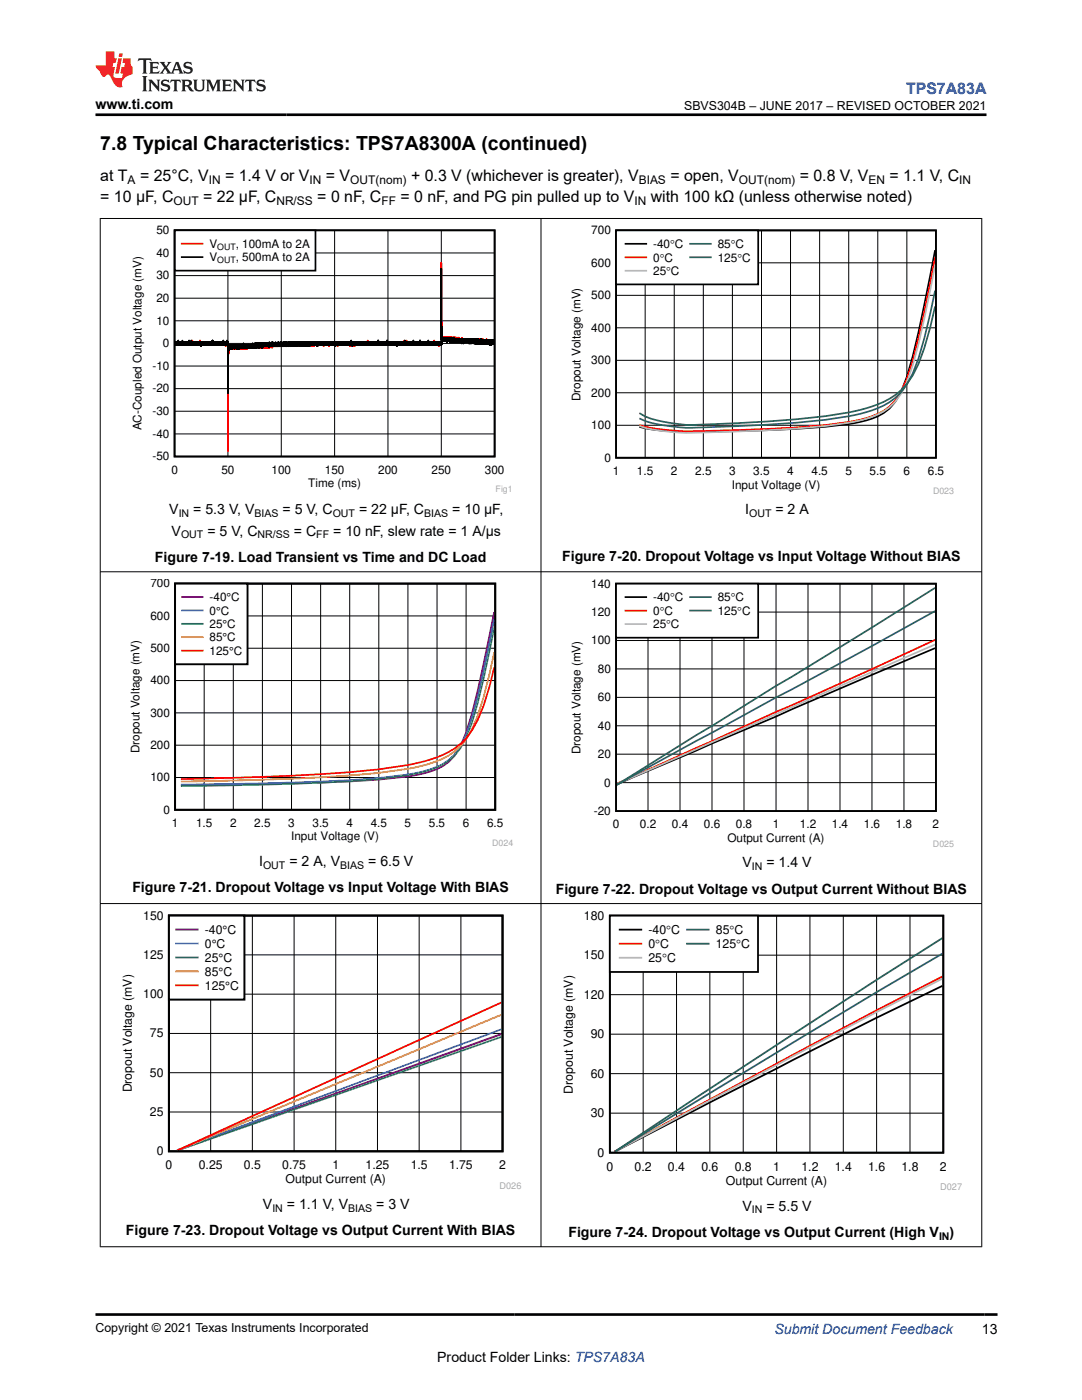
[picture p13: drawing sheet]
<svg xmlns="http://www.w3.org/2000/svg" width="216mm" height="279mm" viewBox="0 0 216 279" stroke-linecap="round" stroke-linejoin="round" font-family="sans-serif">
<defs><g id="words">
<text font-size="3.9" x="20" y="29.9">7.8 Typical Characteristics: TPS7A8300A (continued)</text>
<text font-size="3.2" fill="#00f" x="180.8" y="18.7">TPS7A83A</text>
<g font-size="3.2">
<text x="20" y="40.3">= 10 μF, C</text>
<text x="20" y="36.1">at T</text>
<text x="27.9" y="36.1">= 25°C, V</text>
<text x="40.5" y="40.3">= 22 μF, C</text>
<text x="44.9" y="36.1">= 1.4 V or V</text>
<text x="63.3" y="40.3">= 0 nF, C</text>
<text x="65" y="36.1">= V</text>
<text x="79.9" y="40.3">= 0 nF, and PG pin pulled up to V</text>
<text x="82" y="36.1">+ 0.3 V (whichever is greater), V</text>
<text x="129.9" y="40.3">with 100 kΩ (unless otherwise noted)</text>
<text x="133.8" y="36.1">= open, V</text>
<text x="159.6" y="36.1">= 0.8 V, V</text>
<text x="177.5" y="36.1">= 1.1 V, C</text>
</g>
<g font-size="2.8">
<text x="19" y="21.8">www.ti.com</text>
<text x="33.8" y="102.7">V</text>
<text x="34.2" y="106.9">V</text>
<text x="38.6" y="102.7">= 5.3 V, V</text>
<text x="41.4" y="106.9">= 5 V, C</text>
<text x="56.4" y="102.7">= 5 V, C</text>
<text x="58.6" y="106.9">= C</text>
<text x="66.5" y="106.9">= 10 nF, slew rate = 1 A/μs</text>
<text x="71.6" y="102.7">= 22 μF, C</text>
<text x="90.3" y="102.7">= 10 μF,</text>
<text x="148.7" y="102.6">I</text>
<text x="154.7" y="102.6">= 2 A</text>
<text x="30.9" y="112.1">Figure 7-19. Load Transient vs Time and DC Load</text>
<text x="112.2" y="112.1">Figure 7-20. Dropout Voltage vs Input Voltage Without BIAS</text>
<text x="51.7" y="172.8">I</text>
<text x="57.7" y="172.8">= 2 A, V</text>
<text x="73.5" y="172.8">= 6.5 V</text>
<text x="148.1" y="173.1">V</text>
<text x="152.9" y="173.1">= 1.4 V</text>
<text x="26.4" y="178">Figure 7-21. Dropout Voltage vs Input Voltage With BIAS</text>
<text x="110.9" y="178.3">Figure 7-22. Dropout Voltage vs Output Current Without BIAS</text>
<text x="52.5" y="241.3">V</text>
<text x="57.2" y="241.3">= 1.1 V, V</text>
<text x="75.1" y="241.3">= 3 V</text>
<text x="148.1" y="241.6">V</text>
<text x="152.9" y="241.6">= 5.5 V</text>
<text x="25.1" y="246.5">Figure 7-23. Dropout Voltage vs Output Current With BIAS</text>
<text x="113.4" y="246.8">Figure 7-24. Dropout Voltage vs Output Current (High V</text>
<text x="189.5" y="246.8">)</text>
<text x="195.9" y="266.1">13</text>
<text x="87.2" y="271.7">Product Folder Links: TPS7A83A</text>
</g>
<text font-size="2.8" fill="#00f" x="154.5" y="266.2">Submit Document Feedback</text>
<g font-size="2.5">
<text x="136.5" y="21.9">SBVS304B – JUNE 2017 – REVISED OCTOBER 2021</text>
<text x="116.5" y="183.5">180</text>
<text x="116.5" y="191.4">150</text>
<text x="129.4" y="186.4">-40qC</text>
<text x="129.4" y="189.2">0qC</text>
<text x="142.8" y="186.4">85qC</text>
<text x="142.8" y="189.2">125qC</text>
<text x="129.4" y="192">25qC</text>
<text x="116.5" y="199.3">120</text>
<text x="117.9" y="207.2">90</text>
<text x="117.9" y="215.1">60</text>
<text x="114.3" y="218.2" transform="rotate(-90 114.3 218.2)">Dropout Voltage (mV)</text>
<text x="117.9" y="223">30</text>
<text x="119.2" y="230.8">0</text>
<text x="121" y="233.7">0</text>
<text x="126.6" y="233.7">0.2</text>
<text x="133.3" y="233.7">0.4</text>
<text x="139.9" y="233.7">0.6</text>
<text x="146.6" y="233.7">0.8</text>
<text x="154.3" y="233.7">1</text>
<text x="159.9" y="233.7">1.2</text>
<text x="166.6" y="233.7">1.4</text>
<text x="173.2" y="233.7">1.6</text>
<text x="179.9" y="233.7">1.8</text>
<text x="187.5" y="233.7">2</text>
<text x="144.9" y="236.4">Output Current (A)</text>
<text x="19" y="265.9">Copyright © 2021 Texas Instruments Incorporated</text>
</g>
<g font-size="2.4">
<text x="25.5" y="36.7">A</text>
<text x="34.6" y="40.9">OUT</text>
<text x="41.7" y="36.7">IN</text>
<text x="55.2" y="40.9">NR/SS</text>
<text x="61.8" y="36.7">IN</text>
<text x="69.9" y="36.7">OUT(nom)</text>
<text x="76.1" y="40.9">FF</text>
<text x="126.6" y="40.9">IN</text>
<text x="127.5" y="36.7">BIAS</text>
<text x="147.4" y="36.7">OUT(nom)</text>
<text x="173.3" y="36.7">EN</text>
<text x="191.4" y="36.7">IN</text>
<text x="118" y="46.8">700</text>
<text x="118" y="53.2">600</text>
<text x="130.3" y="49.5">-40q</text>
<text x="130.3" y="52.2">0qC</text>
<text x="134.7" y="49.5">C</text>
<text x="143.2" y="49.5">85q</text>
<text x="143.2" y="52.2">125qC</text>
<text x="146.8" y="49.5">C</text>
<text x="118" y="59.7">500</text>
<text x="130.3" y="54.9">25qC</text>
<text x="118" y="66.2">400</text>
<text x="118" y="72.7">300</text>
<text x="115.8" y="80" transform="rotate(-90 115.8 80)">Dropout Voltage (mV)</text>
<text x="118" y="79.2">200</text>
<text x="118" y="85.6">100</text>
<text x="120.6" y="92.1">0</text>
<text x="122.3" y="94.8">1</text>
<text x="127.1" y="94.8">1.5</text>
<text x="133.9" y="94.8">2</text>
<text x="138.7" y="94.8">2.5</text>
<text x="145.5" y="94.8">3</text>
<text x="150.3" y="94.8">3.5</text>
<text x="157.1" y="94.8">4</text>
<text x="161.9" y="94.8">4.5</text>
<text x="168.7" y="94.8">5</text>
<text x="173.5" y="94.8">5.5</text>
<text x="180.3" y="94.8">6</text>
<text x="185.1" y="94.8">6.5</text>
<text x="146" y="97.5">Input Voltage (V)</text>
<text x="118" y="117.3">140</text>
<text x="118" y="122.9">120</text>
<text x="130.3" y="120">-40qC</text>
<text x="130.3" y="122.7">0qC</text>
<text x="130.3" y="125.4">25qC</text>
<text x="143.2" y="120">85qC</text>
<text x="143.2" y="122.7">125qC</text>
<text x="118" y="128.6">100</text>
<text x="119.3" y="134.3">80</text>
<text x="119.3" y="139.9">60</text>
<text x="119.3" y="145.6">40</text>
<text x="115.8" y="150.5" transform="rotate(-90 115.8 150.5)">Dropout Voltage (mV)</text>
<text x="119.3" y="151.3">20</text>
<text x="120.6" y="157">0</text>
<text x="118.5" y="162.6">-20</text>
<text x="122.3" y="165.3">0</text>
<text x="127.7" y="165.3">0.2</text>
<text x="134.1" y="165.3">0.4</text>
<text x="140.4" y="165.3">0.6</text>
<text x="146.8" y="165.3">0.8</text>
<text x="154.2" y="165.3">1</text>
<text x="159.6" y="165.3">1.2</text>
<text x="166" y="165.3">1.4</text>
<text x="172.4" y="165.3">1.6</text>
<text x="178.7" y="165.3">1.8</text>
<text x="186.1" y="165.3">2</text>
<text x="145.2" y="168">Output Current (A)</text>
<text x="28.6" y="183.5">150</text>
<text x="28.6" y="191.4">125</text>
<text x="40.9" y="186.4">-40°C</text>
<text x="40.9" y="189.2">0°C</text>
<text x="40.9" y="191.9">25°C</text>
<text x="40.9" y="194.7">85°C</text>
<text x="40.9" y="197.5">125°C</text>
<text x="28.6" y="199.2">100</text>
<text x="29.9" y="207">75</text>
<text x="29.9" y="214.9">50</text>
<text x="26.3" y="218" transform="rotate(-90 26.3 218)">Dropout Voltage (mV)</text>
<text x="29.9" y="222.7">25</text>
<text x="31.3" y="230.6">0</text>
<text x="33" y="233.3">0</text>
<text x="39.7" y="233.3">0.25</text>
<text x="48.7" y="233.3">0.5</text>
<text x="56.3" y="233.3">0.75</text>
<text x="66.3" y="233.3">1</text>
<text x="73" y="233.3">1.25</text>
<text x="82" y="233.3">1.5</text>
<text x="89.6" y="233.3">1.75</text>
<text x="99.6" y="233.3">2</text>
<text x="57" y="236.1">Output Current (A)</text>
</g>
<g font-size="2.3">
<text x="31.2" y="46.7">50</text>
<text x="31.2" y="51.3">40</text>
<text x="41.8" y="49.5">V</text>
<text x="41.8" y="52.1">V</text>
<text x="47.1" y="49.5">, 100mA to 2A</text>
<text x="47.1" y="52.1">, 500mA to 2A</text>
<text x="31.2" y="55.8">30</text>
<text x="31.2" y="64.8">10</text>
<text x="31.2" y="60.3">20</text>
<text x="32.5" y="69.3">0</text>
<text x="30.4" y="73.8">-10</text>
<text x="30.4" y="82.8">-30</text>
<text x="30.4" y="78.3">-20</text>
<text x="28.2" y="85.9" transform="rotate(-90 28.2 85.9)">AC-Coupled Output Voltage (mV)</text>
<text x="30.4" y="87.4">-40</text>
<text x="30.4" y="91.9">-50</text>
<text x="34.2" y="94.5">0</text>
<text x="44.2" y="94.5">50</text>
<text x="54.2" y="94.5">100</text>
<text x="64.8" y="94.5">150</text>
<text x="75.5" y="94.5">200</text>
<text x="86.1" y="94.5">250</text>
<text x="96.8" y="94.5">300</text>
<text x="61.5" y="97.2">Time (ms)</text>
<text x="30" y="117.2">700</text>
<text x="41.8" y="120">-40°C</text>
<text x="30" y="123.7">600</text>
<text x="41.8" y="122.6">0°C</text>
<text x="41.8" y="125.3">25°C</text>
<text x="30" y="130.1">500</text>
<text x="41.8" y="128">85°C</text>
<text x="41.8" y="130.7">125°C</text>
<text x="30" y="136.6">400</text>
<text x="30" y="143">300</text>
<text x="30" y="149.5">200</text>
<text x="27.8" y="150.3" transform="rotate(-90 27.8 150.3)">Dropout Voltage (mV)</text>
<text x="30" y="155.9">100</text>
<text x="32.6" y="162.4">0</text>
<text x="34.3" y="165.1">1</text>
<text x="39.1" y="165.1">1.5</text>
<text x="45.9" y="165.1">2</text>
<text x="50.7" y="165.1">2.5</text>
<text x="57.5" y="165.1">3</text>
<text x="58.1" y="167.7">Input Voltage (V)</text>
<text x="62.4" y="165.1">3.5</text>
<text x="69.1" y="165.1">4</text>
<text x="74" y="165.1">4.5</text>
<text x="80.7" y="165.1">5</text>
<text x="85.6" y="165.1">5.5</text>
<text x="92.4" y="165.1">6</text>
<text x="97.2" y="165.1">6.5</text>
</g>
<g font-size="2.1">
<text x="35.7" y="103.2">IN</text>
<text x="36.1" y="107.5">OUT</text>
<text x="50.8" y="103.2">BIAS</text>
<text x="51.4" y="107.5">NR/SS</text>
<text x="63.1" y="107.5">FF</text>
<text x="66.4" y="103.2">OUT</text>
<text x="84.6" y="103.2">BIAS</text>
<text x="149.5" y="103.2">OUT</text>
<text x="52.5" y="173.4">OUT</text>
<text x="67.9" y="173.4">BIAS</text>
<text x="150" y="173.7">IN</text>
<text x="54.3" y="241.8">IN</text>
<text x="69.5" y="241.8">BIAS</text>
<text x="150" y="242.2">IN</text>
<text x="187.4" y="247.4">IN</text>
</g>
<g font-size="1.8">
<text x="43.3" y="49.9">OUT</text>
<text x="43.3" y="52.5">OUT</text>
</g>
<g font-size="1.8" fill="#a8a8a8">
<text x="98.9" y="98.2">Fig1</text>
<text x="186.2" y="98.5">D023</text>
<text x="98.2" y="168.8">D024</text>
<text x="186.2" y="169">D025</text>
<text x="99.7" y="237.2">D026</text>
<text x="187.6" y="237.5">D027</text>
</g>
</g></defs>
<path d="M34.8 46h63.9v45.1h-63.9zM98.5 68v.5v-.5v.5v-.5v.5v-.5v.5v-.5v.5v-.5v.5v-.5v.5v-.5v.5v-.5v.5v-.5v.5v-.5v.5v-.5v.5v-.5v.5l-.1-.5v.5v-.5v.5v-.5v.5v-.5v.5v-.5v.5v-.5v.5v-.5v.5l-.1-.5v.5v-.5v.5v-.5v.5v-.5v.5v-.5v.5v-.5v.5v-.5v.5v-.5v.5v-.5v.5l-.1-.5v.5v-.5v.5v-.5v.5v-.5v.5v-.5v.5v-.5v.5v-.5l-.1 .5v-.5v.8l-.1-.8v.5v-.5v.5v-.5v.5v-.5v.5v-.5v.5v-.5v.5v-.5v.5v-.5v.5l-.1-.5v.5v-.5v.5v-.5v.5v-.5v.5v-.5v.5v-.5v.5v-.5v.5l-.1-.5v.5v-.5v.8l-.1-.8v.8v-.8v.5v-.5v.5v-.5v.5v-.5l-.1 .5v-.5v.5v-.5v.5v-.5v.5v-.5v.5v-.5v.5v-.5v.5v-.5v.5v-.5v.5v-.5v.5v-.5v.5v-.5v.5v-.5l-.1 .5v-.5v.5v-.5v.5v-.5v.5v-.5v.5v-.5v.5v-.5v.5v-.5v.5v-.5v.5l-.1-.5v.5v-.5v.5v-.5v.5v-.5v.5v-.5v.5v-.5l-.1 .5v-.5v.5v-.5v.5v-.5v.5v-.5v.5v-.5v.5v-.5v.5v-.5v.5v-.5v.5v-.5v.5v-.5l-.1 .5v-.5v.5v-.5v.5v-.5v.5v-.5v.5v-.5v.5v-.5v.5v-.5v.5v-.5v.5v-.5v.5v-.5l-.1 .5v-.5v.5v-.5v.5v-.5v.5v-.5v.5v-.5v.5v-.5v.5v-.5v.5v-.5v.5l-.1-.5v.5v-.5v.5v-.5v.5v-.5v.5v-.5v.5v-.5v.5v-.5v.5v-.5l-.1 .5v-.5v.5v-.5l-.1 .5v-.5v.5v-.5v.5v-.5v.5v-.5v.5v-.5v.5v-.5v.5v-.5l-.1 .5v-.5v.5v-.5v.5v-.5v.5v-.5v.5v-.5v.5v-.5v.5v-.5v.5v-.5v.5v-.5l-.1 .5v-.5v.5v-.5v.5v-.5v.5v-.5l-.1 .5v-.5v.5v-.5v.5v-.5v.5v-.5l-.1 .5v-.5v.5v-.5v.5v-.5v.5v-.5v.5v-.5l-.1 .5v-.5v.5v-.5v.5v-.5v.5v-.5v.5v-.5v.5v-.5v.5v-.5v.5v-.5l-.1 .5v-.5v.5v-.5v.5l-.1-.5v.5v-.8l-.1 .8-.1-.8v.8v-.5v.5v-.5v.5v-.5v.5l-.1-.5v.5v-.5v.5v-.5v.5v-.5v.5v-.5v.5v-.5v.5v-.5l-.1 .5-.1-.5v.5l-.1-.8-.1 .8v-.5v.5v-.5v.5v-.5l-.1 .5v-.5v.5v-.5l-.1 .3v-.6l-.1 .8v-.8v.8l-.1-.8v.8v-.5l-.1 .5-.1-.8v.8l-.2-.8v.8v-.8v.8v-.8v.6l-.1-.6v.6v-.3v.3v-.3v.3v-.3v.3v-.3v.3v-.3v.3v-.3v.3v-.3v.3v-.3v.3v-.3v.3v-.3v.3v-.3v.3v-.3v.3v-.3v.3v-.3v.3v-.3v.3v-.3v.3v-.3v.3v-.3v.3v-.3v.3v-.3v.3v-.3v.3v-.3v.3v-.3v.3v-.3v.3v-.3v.3v-.3v.3v-.3v.3v-.3v.3v-.3v.3v-.3v.3v-.3v.3v-.3v.3v-.3v.3v-.3v.3v-.3v.3v-.3v.3v-.3v.3v-.3v.3v-.3v.3v-.3v.3v-.3v.3v-.3l-.1 .3-.1-.3v.3v-.3v.3v-.6v.6v-.6v.6l-.1-.6v.6v-.6l-.1 .8-.1-.8-.1 .8v-.8v.6l-.1-.6v.6v-.6l-.1 .8-.1-.8v.8v-.8v.6v-.6v.6l-.1-.6v.6v-.6v.6v-.6v.6v-.6v.6l-.1-.6v.6v-.6v.6v-.6v.6v-.6v.6l-.1-.6v.6v-.6v.6v-.6v.6l-.1-.6v.6v-.6v.6v-.6v.6v-.6v.6v-.6v.6v-.6v.6l-.1-.6v.6v-.6v.6v-.6v.6v-.6v.6v-.6v.6v-.6v.6l-.1-.6v.6v-.6v.6v-.6v.6v-.6v.6v-.6v.6l-.1-.6v.6v-.6v.6v-.6v.6v-.6v.6v-.6v.6l-.1-.6v.6v-.6v.6v-.6v.6v-.6v.6v-.6v.6v-.6v.6v-.6v.6l-.1-.6v.6v-.6v.6v-.6v.6v-.6v.6v-.6v.6v-.6v.6v-.6v.6v-.6v.6v-.6v.6v-.6v.6l-.1-.6-.1 .6v-.6v.6v-.6v.6v-.6v.6v-.6v.8v-.8v.6v-.6v.6l-.1-.6v.6v-.6v.6v-.6v.6v-.6v.6v-.6v.6v-.6v.6v-.6v.6v-.6v.6v-.6v.6v-.6v.6v-.6v.6v-.6l-.1 .6v-.6v.6v-.6v.6v-.6v.6v-.6v.6v-.6v.6l-.1-.6v.6v-.6v.6v-.6v.6v-.6v.8l-.1-.8v.6v-.6v.6v-.6v.6v-.6v.6v-.6v.6v-.6v.6v-.6v.6l-.1-.6v.6v-.6v.6v-.6v.6v-.6v.6v-.6v.6v-.6v.6v-.6v.6v-.6v.6v-.6l-.1 .6v-.6v.6v-.6v.6v-.6v.6v-.6v.6v-.6l-.1 .6v-.6v.6v-.6v.6v-.6v.6v-.6v.6v-.6v.6v-.6l-.1 .6v-.6v.6v-.6v.6v-.6v.6v-.6v.6v-.6v.6v-.6v.6v-.6v.6v-.6v.6v-.6v.6v-.6l-.1 .6v-.6v.6v-.6v.6v-.6v.6v-.6v.6v-.6v.6v-.6v.6v-.6v.6v-.6v.6v-.6l-.1 .6v-.6v.6v-.6v.6v-.6v.6v-.6v.6v-.6l-.1 .6v-.6v.6v-.6l-.1 .6v-.6v.6v-.6v.6v-.6v.6v-.6l-.1 .6v-.6v.6v-.6v.6v-.6v.3v-.3v.3v-.3l-.1 .3v-.3v.3v-.3v.3v-.3v.3v-.3v.3v-.3v.3v-.3v.3v-.3v.3v-.3v.3l-.1-.3v.6v-.6v.6v-.6l-.1 .6v-.6v.6v-.6v.6v-.6v.3v-.3v.3v-.3v.3v-.3v.3v-.3v.3v-.3v.3v-.3v.3v-.3v.3v-.3v.3v-.3v.3v-.3v.3v-.3v.3v-.3v.3v-.3v.3v-.3v.3v-.3v.3v-.3v.3v-.3v.3v-.3v.3v-.3v.3v-.3v.3v-.3v.3v-.3v.3v-.3l-.1 .3v-.3v.6v-.6v.6v-.6l-.1 .6v-.6l-.1 .6v-.6v.6v-.6v.6v-.6v.6l-.1-.9-.1 .9v-.6v.3v-.3v.3v-.3v.3v-.3v.3v-.3v.3v-.3v.3v-.3v.3v-.3v.3v-.3v.3v-.3v.3v-.3v.3v-.3v.3l-.1-.3v.3v-.3v.3v-.3v.3v-.3v.3v-.3v.3v-.3v.3v-.3v.3v-.3v.3v-.3v.3v-.3v.3v-.3v.3v-.3v.3v-.3v.3v-.3v.3v-.3v.3v-.3v.3v-.3v.3v-.3v.3v-.3v.3v-.3v.3v-.3v.3v-.3l-.1 .3v-.3v.3v-.3v.3v-.6l-.1 .9-.1-.9-.1 .9v-.9v.9v-.6l-.1 .6-.1-.9v.6l-.1-.6v.6v-.6v.6v-.3v.3v-.3v.3l-.1-.3v.3v-.3v.3v-.3v.3v-.3v.3v-.3v.3v-.3v.3v-.3v.3v-.3v.3v-.3v.3v-.3v.3v-.3v.3v-.3v.3v-.3v.3v-.3v.3l-.1-.3v.3v-.3v.3v-.6v.6v-.6v.6l-.1-.6-.1 .6v-.6v.9v-.9v.9v-.9v.6v-.6l-.1 .6v-.6v.6v-.6v.6v-.6v.6l-.1-.6v.6l-.1-.6v.6v-.6v.6v-.6v.6l-.1-.6v.6v-.6v.6v-.6v.6v-.6v.6l-.1-.6v.6v-.6v.6v-.6v.6v-.6v.6v-.6v.6l-.1-.6v.6v-.6v.6l-.1-.6v.6l-.1-.6v.6v-.6v.6v-.6v.6v-.6v.6v-.6v.6v-.6v.6v-.6v.6v-.6v.6v-.6v.6v-.6v.6l-.1-.6v.6l-.1-.6v.6v-.6v.6v-.6v.6v-.6v.6l-.1-2.6v-11.8v15.2v-.5v.5v-.5v.5l-.1-.5v.5v-.5v.5v-.5v.5v-.5v.5v-.5v.5v-.5v.5v-.5v.5v-.5v.5v-.5v.5v-.5v.5v-.5v.5v-.5v.5v-.5l-.1 .5v-.5v.5v-.5v.5v-.5v.5v-.5v.5v-.5v.5v-.5v.5v-.5v.5v-.5v.5v-.5v.5v-.5v.5v-.5v.5v-.5v.5v-.5v.5v-.5v.5v-.5l-.1 .5v-.5v.5v-.5v.5v-.5v.5v-.5v.5v-.5v.5v-.5v.5v-.5v.5v-.5v.5v-.5v.5v-.5v.5v-.5v.5v-.5v.5v-.5v.5l-.1-.5v.5v-.5v.5v-.5v.5v-.5v.5v-.5v.5v-.5v.5v-.5v.5v-.5v.5v-.5v.5v-.5v.5v-.5v.5v-.5v.5v-.5l-.1 .5v-.5v.5v-.5v.5v-.5v.5v-.5v.5v-.5v.5v-.5v.5v-.5v.5v-.5v.5v-.5v.5v-.5v.5v-.5v.5v-.5v.5v-.5v.5v-.5v.5v-.5l-.1 .5v-.5v.5v-.5v.5v-.5v.5v-.5v.5v-.5v.5v-.5v.5v-.5v.5v-.5v.5v-.5v.5v-.5v.5v-.5v.5v-.5v.5v-.5v.5l-.1-.5v.5v-.5v.5v-.5v.5v-.5v.5v-.5v.5v-.5v.5v-.5v.5v-.5v.5v-.5v.5v-.5v.5v-.5v.5v-.5v.5v-.5v.5v-.5v.5v-.5v.5v-.5v.5l-.1-.5v.5v-.5v.5v-.5v.5v-.5v.5v-.5v.5v-.5v.5v-.5v.5v-.5v.5v-.5v.5v-.5v.5v-.5v.5v-.5v.5v-.5v.5v-.5v.5v-.5v.5v-.5v.5v-.5v.5v-.5v.5l-.1-.5v.5v-.5v.5v-.5v.5v-.5v.5v-.5v.5v-.5v.5v-.5v.5v-.5v.5v-.5v.5v-.5v.5v-.5l-.1 .5v-.5v.5v-.5v.5v-.5v.5v-.5v.5v-.5v.5v-.5v.5v-.5v.5v-.5v.5v-.5v.5v-.5v.5v-.5v.5v-.5v.5v-.5v.5v-.5v.5v-.5v.5v-.5v.5v-.5v.5l-.1-.5v.5v-.5v.5v-.5v.5v-.5v.5v-.5v.5v-.5v.5v-.5v.5v-.5v.5v-.5v.5v-.5v.5v-.5v.5v-.5v.5v-.5l-.1 .5v-.5v.5v-.5v.5v-.5v.5v-.5v.5v-.5v.5v-.5v.5v-.5v.5v-.5v.5v-.5v.5v-.5v.5v-.5v.5v-.5v.5v-.5v.5v-.5v.5v-.5l-.1 .5v-.5v.5v-.5v.5v-.5v.5v-.5v.5v-.5v.5v-.5v.5v-.5v.5v-.5v.5v-.5v.5v-.5v.5v-.5v.5v-.5v.5v-.5v.5v-.5v.5v-.5v.5v-.5v.5v-.5v.5v-.5v.5v-.5l-.1 .5v-.5v.5v-.5v.5v-.5v.5v-.5v.5v-.5v.5v-.5v.5v-.5v.5v-.5v.5v-.5v.5v-.5v.5v-.5v.5v-.5v.5v-.5v.5v-.5v.5v-.5v.5v-.5v.5v-.5v.5v-.5l-.1 .5v-.5v.5v-.5v.5v-.5v.5v-.5v.5v-.5v.5v-.5v.5v-.5v.5v-.5v.5v-.5v.5v-.5v.5v-.5v.5v-.5l-.1 .5v-.5v.5v-.5v.5v-.5v.5v-.5v.5v-.5v.5v-.5v.5v-.5v.5v-.5v.5v-.5v.5v-.5v.5v-.5v.5v-.5v.5v-.5v.5v-.5v.5v-.5v.5v-.5v.5v-.5v.5v-.5v.5v-.5v.5l-.1-.5v.5v-.5v.5v-.5v.5v-.5v.5v-.5v.5v-.5v.5v-.5v.5v-.5v.5v-.5v.5v-.5v.5v-.5v.5v-.5v.5v-.5v.5v-.5v.5v-.5l-.1 .5v-.5v.5v-.5v.5v-.5v.5v-.5v.5v-.5v.5v-.5v.5v-.5v.5v-.5v.5v-.5v.5v-.5v.5v-.5v.5v-.5v.5v-.5v.5v-.5v.5v-.5v.5v-.5v.5v-.5v.5v-.5v.5v-.5l-.1 .5v-.5v.5v-.5v.5v-.5v.5v-.5v.5v-.5v.5v-.5v.5v-.5v.5v-.5v.5l-.1-.5v.5v-.5v.5v-.5v.5v-.5v.5v-.5v.5v-.5v.5v-.5v.5v-.5v.5v-.5v.5v-.5v.5v-.5v.5v-.5v.5v-.5v.5v-.5v.5v-.5v.5v-.5v.5v-.5v.5l-.1-.5v.5v-.5v.5v-.5v.5v-.5v.5v-.5v.5v-.5v.5v-.5v.5v-.5v.5v-.5v.5v-.5v.5v-.5v.5v-.5v.5v-.5v.5v-.5v.5v-.5v.5l-.1-.5v.5v-.5v.5v-.5v.5v-.5v.5v-.5v.5v-.5v.5v-.5v.5v-.5v.5v-.5v.5v-.5v.5v-.5v.5v-.5v.5v-.5v.5v-.5v.5v-.5v.5v-.5l-.1 .5v-.5v.5v-.5v.5v-.5v.5v-.5v.5v-.5v.5v-.5v.5v-.5v.5v-.5v.5v-.5v.5v-.5v.5v-.5v.5v-.5v.5v-.5v.5v-.5l-.1 .5v-.5v.5v-.5v.5v-.5v.5v-.5v.5v-.5v.5v-.5v.5v-.5v.5v-.5v.5v-.5v.5v-.5v.5v-.5v.5v-.5v.5v-.5v.5v-.5v.5v-.5l-.1 .5v-.5v.5v-.5v.5v-.5v.5l-.1-.5v.5v-.5v.5v-.5v.5v-.5v.5v-.5v.5v-.5v.5v-.5v.5v-.8v.8v-.5v.5v-.5l-.1 .5v-.5v.5v-.5v.5v-.5v.5v-.5v.5v-.5v.5v-.5v.5v-.5v.5v-.5v.5v-.5v.5v-.5v.5v-.5v.5v-.5v.5v-.5v.5v-.5l-.1 .5v-.5v.5v-.5v.5v-.5v.5v-.5v.5v-.5v.5v-.5v.5v-.5v.5v-.5v.5v-.5l-.1 .5v-.5v.5v-.5v.5v-.5v.5v-.5v.5v-.5v.5v-.5v.5v-.5v.5v-.5v.5v-.5v.5v-.5v.5v-.5v.5l-.1-.5v.5v-.5v.5v-.5v.5v-.5v.5v-.5v.5v-.5v.5v-.5v.5v-.5v.5v-.5v.5v-.5v.5v-.5v.5v-.5v.5v-.5v.5v-.5v.5v-.5l-.1 .5v-.5v.5v-.5v.5v-.5v.5v-.5v.5v-.5v.5v-.5v.5v-.5v.5v-.5v.5l-.1-.5v.5v-.5v.5v-.5v.5v-.5v.5v-.5v.5v-.5v.5v-.5v.5v-.5v.5v-.5v.5v-.5v.5v-.5v.5v-.5v.5v-.5v.5v-.5v.5v-.5v.5v-.5l-.1 .5v-.5v.5v-.5v.5v-.5v.5v-.5v.5v-.5v.5v-.5v.5v-.5v.5v-.5v.5v-.5v.5v-.5v.5v-.5v.5v-.5v.5v-.5v.5l-.1-.5v.5v-.5v.5v-.5v.5v-.5v.5v-.5v.5v-.5v.5v-.5v.5v-.5v.5v-.5v.5v-.5v.5v-.5v.5v-.5v.5v-.5v.5v-.5v.5v-.5v.5v-.5v.5v-.5v.5v-.5v.5v-.5l-.1 .5v-.5v.5v-.5v.5v-.5v.5v-.5v.5v-.5v.5v-.5v.5v-.5v.5v-.5l-.1 .5v-.5v.5v-.5v.5v-.5v.5v-.5v.5v-.5v.5v-.5v.5v-.5v.5v-.5v.5v-.5v.5v-.5v.5v-.5v.5l-.1-.5v.5v-.5v.5v-.5v.5v-.5v.5v-.5v.5v-.5v.5v-.5v.5v-.5v.5v-.5v.5v-.5v.5v-.5v.5v-.5v.5v-.5v.5v-.5v.5v-.5v.5v-.5v.5v-.5v.5v-.5v.5v-.5v.5v-.5l-.1 .5v-.5v.5v-.5v.5v-.5v.5v-.5v.5v-.5v.5v-.5v.5v-.5v.5v-.5v.5v-.5v.5v-.5v.5v-.5v.5v-.5v.5v-.5v.5v-.5v.5v-.5v.5v-.5v.5v-.5v.5v-.5v.5v-.5l-.1 .5v-.5v.5v-.5v.5v-.5v.5v-.5v.5v-.5v.5v-.5v.5v-.5v.5v-.5v.5v-.5l-.1 .5v-.5v.5v-.5v.5v-.5v.5v-.5v.5v-.5v.5v-.5v.5v-.5v.5l-.1-.5v.5v-.5v.5v-.5l-.1 .5v-.5v.5v-.5v.5v-.5v.5v-.5v.5v-.5v.5v-.5v.5v-.5v.5l-.1-.8v.8v-.8v.8v-.5l-.1 .5v-.5v.5v-.5v.5v-.5v.5v-.5v.5v-.5v.5v-.5v.5v-.5v.5v-.5v.5v-.5v.5v-.5v.5v-.5v.5v-.5l-.1 .5v-.5v.5v-.5v.5v-.5v.5v-.5v.5v-.5v.5v-.5v.5v-.5v.5v-.5v.5v-.5v.5v-.5v.5v-.5v.5v-.5v.5v-.5v.5v-.5v.5v-.5l-.1 .5v-.5v.5v-.5v.5v-.5v.5v-.5v.5v-.5v.5v-.5v.5v-.5v.5v-.5v.5v-.5v.5v-.5v.5v-.5l-.1 .5v-.5v.5v-.5v.5v-.5v.5v-.5v.5v-.5v.5v-.5v.5v-.5v.5v-.5v.5v-.5v.5v-.5v.5v-.5v.5v-.5v.5v-.5v.5v-.5v.5v-.5v.5l-.1-.5v.5v-.5v.5v-.5v.5v-.5v.5v-.5v.5v-.5v.5v-.5v.5v-.5v.5v-.5v.5v-.5v.5v-.5v.5v-.5l-.1 .5v-.5v.5v-.5v.5v-.5v.5v-.5v.5v-.5v.5v-.5v.5v-.5v.5v-.5v.5v-.5v.5v-.5v.5v-.5v.5v-.5v.5v-.5v.5v-.5v.5v-.5v.5v-.5v.5v-.5l-.1 .5v-.5v.5v-.5v.5v-.5v.5v-.5v.5v-.5v.5v-.5v.5v-.5v.5v-.5v.5v-.5v.5v-.5v.5l-.1-.5v.5v-.5v.5v-.5v.5v-.5v.5v-.5v.5v-.5v.5v-.5v.5v-.5v.5v-.5l-.1 .5v-.5v.5v-.5v.5v-.5v.5v-.5v.5v-.5v.5v-.5v.5v-.5v.5v-.5v.5v-.5v.5v-.5v.5v-.5v.5v-.5v.5l-.1-.5v.5v-.5v.5v-.5v.5v-.5v.5v-.5v.5v-.5v.5v-.5v.5v-.5v.5v-.5v.5v-.5v.5v-.5v.5v-.5v.5v-.5v.5v-.5v.5v-.5v.5v-.5v.5v-.5v.5v-.5v.5v-.5l-.1 .5v-.5v.5v-.5v.5v-.5v.5v-.5v.5v-.5v.5v-.5v.5v-.5v.5v-.5v.5v-.5v.5v-.5v.5v-.5v.5v-.5v.5v-.5v.5v-.5v.5v-.5v.5v-.5l-.1 .5v-.5v.5v-.5v.5v-.5v.5v-.5v.5v-.5v.5v-.5v.5v-.5v.5v-.5v.5v-.5v.5l-.1-.5v.5v-.5v.5v-.8v.8v-.5v.5v-.5v.5v-.5l-.1 .5v-.5v.5v-.5v.5v-.5v.5v-.5v.5v-.5v.5v-.5v.5v-.5v.5v-.5v.5v-.5v.5v-.5v.5v-.5v.5v-.5v.5l-.1-.5v.5v-.5v.5v-.5v.5v-.5v.5v-.5v.5v-.5v.5v-.5v.5v-.5v.5v-.5v.5v-.5v.5v-.5v.5v-.5l-.1 .5v-.5v.5v-.5v.5v-.5v.5v-.5v.5v-.5v.5v-.5v.5v-.5v.5v-.5v.5v-.5v.5v-.5v.5v-.5v.5v-.5v.5v-.5v.5v-.5v.5v-.5l-.1 .5v-.5v.5v-.5v.5v-.5v.5v-.5v.5v-.5v.5v-.5v.5v-.5v.5v-.5v.5v-.5v.5v-.5v.5v-.5v.5v-.5v.5v-.5v.5v-.5v.5v-.5v.5v-.5v.5v-.5v.5v-.5l-.1 .5v-.5v.5v-.5v.5v-.5v.5v-.5v.5v-.5v.5v-.5v.5v-.5v.5v-.5v.5v-.5v.5v-.5v.5v-.5v.5v-.5v.5v-.5v.5v-.5v.5l-.1-.5v.5v-.5v.5v-.5v.5v-.5v.5v-.5v.5v-.5v.5v-.5v.5v-.5v.5v-.5v.5v-.5v.5v-.5v.5v-.5v.5v-.5v.5v-.5v.5l-.1-.5v.5v-.5v.5v-.5v.5v-.5v.5v-.5v.5v-.5v.5v-.5v.5v-.5v.5v-.5v.5v-.5v.5v-.5l-.1 .5v-.5v.5v-.5v.5v-.5v.5v-.5v.5v-.5v.5v-.5v.5v-.5v.5v-.5v.5v-.5v.5v-.5v.5v-.5l-.1 .5v-.5v.5v-.5v.5v-.5v.5v-.5v.5v-.5v.5v-.5v.5v-.5v.5v-.5v.5v-.5v.5v-.5v.5v-.5v.5v-.5v.5v-.5v.5v-.5v.5v-.5v.5v-.5l-.1 .5v-.5v.5v-.5v.5v-.5v.5v-.5v.5v-.5v.5v-.5v.5v-.5v.5v-.5v.5v-.5v.5v-.5v.5v-.5v.5v-.5v.5v-.5v.5v-.5v.5v-.5l-.1 .5v-.5v.5v-.5v.5v-.5v.5v-.5v.5v-.5v.5v-.5v.5v-.5v.5v-.5v.5v-.5v.5v-.5v.5v-.5v.5v-.5v.5v-.5v.5v-.5v.5v-.5l-.1 .5v-.5v.5v-.5v.5v-.5v.5v-.5v.5v-.5v.5v-.5v.5v-.5v.5v-.5v.5v-.5v.5v-.5v.5v-.5v.5v-.5v.5v-.5v.5v-.5v.5v-.5v.5v-.5v.5v-.5v.5v-.5v.5v-.5v.5v-.5l-.1 .5v-.5v.5v-.5v.5v-.5v.5v-.5v.5v-.5v.5v-.5v.5v-.5v.5v-.5v.5v-.5v.5v-.5v.5v-.5v.5v-.5v.5v-.5v.5v-.5v.5v-.5l-.1 .5v-.5v.5v-.5v.5v-.5v.5v-.5v.5v-.5v.5v-.5v.5v-.5v.5v-.5v.5v-.5v.5v-.5v.5v-.5v.5v-.5v.5v-.5v.5v-.5v.5l-.1-.5v.5l-.1-.5v.5v-.5v.5v-.5v.5v-.5v.5v-.5v.5v-.5v.5v-.5v.5v-.5l-.1 .5v-.5v.5v-.5v.5v-.5v.5v-.5v.5v-.5v.5v-.5v.5v-.8v.8v-.5l-.1 .5v-.5v.5v-.5v.5v-.5v.5v-.5v.5v-.5v.5v-.5v.5v-.5v.5v-.5v.5v-.5v.5v-.5v.5v-.5v.5v-.5l-.1 .5v-.5v.5v-.5v.5v-.5v.5v-.5v.5v-.5v.5v-.5v.5v-.5v.5v-.5v.5v-.5v.5v-.5v.5v-.5v.5v-.5v.5v-.5v.5v-.5v.5v-.5v.5l-.1-.5v.5v-.5v.5v-.5v.5v-.5v.5v-.5v.5v-.5v.5v-.5v.5v-.5v.5v-.5v.5v-.5v.5v-.5v.5v-.5v.5v-.5v.5v-.5v.5v-.5v.5v-.5v.5v-.5v.5v-.5l-.1 .5v-.5v.5v-.5v.5v-.5v.5v-.5v.5v-.5v.5v-.5v.5v-.5v.5v-.5v.5v-.5v.5v-.5v.5v-.5v.5v-.5v.5l-.1-.5v.5v-.5v.5v-.5v.5v-.5v.5v-.5v.5v-.5v.5v-.5v.5l-.1-.5v.5v-.5v.5v-.5v.5v-.5v.5v-.5v.5v-.5v.5v-.5v.5v-.5v.5v-.5v.5v-.5v.5v-.5v.5v-.5v.5v-.5v.5v-.5l-.1 .5v-.5v.5v-.5v.5v-.5v.5v-.5v.5v-.5v.5v-.5v.5v-.5v.5v-.5v.5v-.5v.5v-.5v.5v-.5v.5v-.5v.5v-.5v.5l-.1-.5v.5v-.5v.5v-.5v.5v-.5v.5v-.5v.5v-.5v.5v-.5v.5v-.5v.5v-.5v.5v-.5v.5v-.5v.5v-.5v.5v-.5v.5v-.5v.5v-.5v.5v-.5v.5v-.5l-.1 .5v-.5v.5v-.5v.5v-.5v.5v-.5v.5v-.5v.5v-.5v.5v-.5v.5v-.5v.5v-.5l-.1 .5v-.5v.5v-.5v.5v-.5v.5v-.5v.5v-.5v.5v-.5v.5v-.5v.5v-.5v.5v-.5v.5v-.5v.5v-.5v.5v-.5v.5v-.5l-.1 .5v-.5v.5v-.5v.5v-.5v.5v-.5v.5v-.5v.5v-.5v.5v-.5v.5v-.5v.5v-.5v.5v-.5v.5v-.5v.5v-.5v.5v-.5v.5v-.5v.5v-.5v.5v-.5v.5v-.5l-.1 .5v-.5v.5v-.5v.5v-.5v.5v-.5v.5v-.5v.5v-.5v.5v-.5v.5v-.5v.5v-.5v.5v-.5v.5v-.5v.5v-.5v.5v-.5v.5v-.5v.5v-.5v.5v-.5v.5l-.1-.5v.5v-.5v.5v-.5v.5v-.5v.5v-.5v.5v-.5v.5v-.5v.5v-.5v.5v-.5v.5v-.5v.5v-.5v.5v-.5v.5v-.5v.5v-.5v.5v-.5v.5v-.5l-.1 .5v-.5v.5v-.5v.5v-.5v.5v-.5v.5l-.1-.5v.5v-.5v.5v-.5v.5v-.5v.5v-.5v.5v-.5l-.1 .5v-.5v.5v-.5v.5v-.5v.5v-.5v.5v-.5v.5v-.5v.8v-.8v.5l-.1-.5v.5v-.5v.5v-.5v.5v-.5v.5v-.5v.5v-.5v.5v-.5v.5v-.5v.5v-.5v.5v-.5v.5v-.5v.5v-.5l-.1 .5v-.5v.5v-.5v.5v-.5v.5v-.5v.5l-.1-.5v.5v-.5v.5v-.5v.5v-.5v.5v-.5v.5v-.5v.5v-.5v.5v-.5v.5v-.5v.5v-.5v.5v-.5v.5v-.5v.5v-.5v.5v-.5v.5v-.5v.5v-.5l-.1 .5v-.5v.5v-.5v.5v-.5v.5v-.5v.5v-.5v.5v-.5v.5v-.5v.5v-.5v.5v-.5v.5v-.5v.5v-.5v.5v-.5v.5v-.5v.5v-.5v.5v-.5l-.1 .5v-.5v.5v-.5v.5v-.5v.5v-.5v.5v-.5v.5v-.5v.5v-.5v.5v-.5v.5v-.5v.5v-.5v.5v-.5v.5v-.5v.5v-.5v.5v-.5v.5v-.5v.5v-.5v.5v-.5l-.1 .5v-.5v.5v-.5v.5v-.5v.5v-.5v.5v-.5v.5v-.5v.5v-.5v.5v-.5v.5v-.5v.5v-.5v.5v-.5v.5v-.5v.5v-.5v.5v-.5v.5v-.5v.5v-.5v.5l-.1-.5v.5v-.5v.5v-.5v.5v-.5v.5v-.5v.5v-.5v.5v-.5v.5l-.1-.5v.5v-.5v.5v-.5v.5v-.5v.5v-.5v.5v-.5v.5v-.5v.5v-.5v.5v-.5v.5v-.5v.5v-.5v.5v-.5v.5l-.1-.5v.5v-.5v.5v-.5v.5v-.5v.5v-.5v.5v-.5v.5v-.5v.5v-.5v.5v-.5v.5v-.5v.5v-.5v.5v-.5v.5v-.5l-.1 .5v-.5v.5v-.5v.5v-.5v.5v-.5v.5v-.5v.5v-.5v.5v-.5v.5v-.5l-.1 .5v-.5v.5v-.5v.5v-.5v.5v-.5v.5v-.5v.5v-.5v.5v-.5v.5v-.5v.5v-.5v.5v-.5v.5v-.5v.5v-.5v.5v-.5l-.1 .5v-.5v.5v-.5v.5v-.5v.5v-.5v.5v-.5v.5v-.5v.5v-.5v.5v-.5v.5v-.5v.5v-.5v.5v-.5v.5v-.5v.5v-.5v.5l-.1-.5v.5v-.5v.5v-.5v.5v-.5v.5v-.5v.5v-.5v.5v-.5v.5v-.5v.5v-.5v.5v-.5v.5v-.5v.5v-.5v.5v-.5v.5v-.5v.5l-.1-.5v.5v-.5v.5v-.5v.5v-.5v.5v-.5v.5v-.5v.5v-.5v.5v-.5v.5v-.5v.5v-.5v.5v-.5v.5v-.5v.5l-.1-.5v.5v-.5v.5v-.5v.5v-.5v.5v-.5v.5v-.5v.5v-.5v.5v-.5v.5v-.5v.5v-.5v.5v-.5v.5v-.5v.5v-.5v.5v-.5v.5v-.5v.5v-.5l-.1 .5v-.5v.5v-.5v.5v-.5v.5v-.5v.5v-.5v.5v-.5v.5v-.5v.5v-.5v.5v-.5v.5v-.5v.5v-.5v.5v-.5v.5v-.5v.5v-.5v.5v-.5l-.1 .5v-.5v.5v-.5v.5l-.1-.5v.5v-.5v.5v-.5v.5v-.5v.5v-.5v.5v-.5v.5v-.5v.5v-.5l-.1 .5v-.5v.5v-.5v.5v-.5v.5v-.5v.5v-.5v.5v-.5v.5v-.8v.8l-.1-.8v.8v-.5v.5v-.5v.5v-.5v.5v-.5v.5v-.5v.5v-.5v.5v-.5v.5v-.5v.5v-.5v.5v-.5v.5l-.1-.5v.5v-.5v.5v-.5v.5v-.5v.5v-.5v.5v-.5v.5v-.5v.5v-.5v.5v-.5v.5v-.5v.5v-.5v.5v-.5v.5v-.5v.5v-.5v.5v-.5v.5v-.5l-.1 .5v-.5v.5v-.5v.5v-.5v.5v-.5v.5v-.5v.5v-.5v.5v-.5v.5v-.5v.5v-.5v.5v-.5v.5v-.5v.5v-.5v.5v-.5v.5v-.5v.5v-.5v.5v-.5v.5v-.5v.5v-.5v.5v-.5v.5v-.5v.5v-.5l-.1 .5v-.5v.5v-.5v.5v-.5v.5v-.5v.5v-.5v.5v-.5v.5v-.5v.5v-.5v.5v-.5v.5v-.5v.5v-.5v.5v-.5v.5v-.5v.5v-.5v.5v-.5v.5v-.5v.5v-.5l-.1 .5v-.5v.5v-.5v.5v-.5v.5v-.5v.5v-.5v.5v-.5v.5v-.5v.5v-.5v.5v-.5v.5v-.5v.5v-.5v.5v-.5v.5l-.1-.5v.5v-.5v.5v-.5v.5v-.5v.5v-.5v.5v-.5v.5v-.5v.5v-.5v.5v-.5v.5v-.5v.5v-.5v.5v-.5v.5v-.5v.5v-.5v.5v-.5v.5v-.5v.5v-.5v.5l-.1-.5v.5v-.5v.5v-.5v.5v-.5v.5v-.5v.5v-.5v.5v-.5v.5v-.5v.5v-.5v.5v-.5v.5v-.5v.5v-.5v.5v-.5v.5v-.5v.5v-.5l-.1 .5v-.5v.5v-.5v.5v-.5v.5v-.5v.5v-.5v.5v-.5v.5v-.5v.5v-.5v.5v-.5v.5v-.5v.5v-.5v.5v-.5l-.1 .5v-.5v.5v-.5v.5v-.5v.5v-.5v.5v-.5v.5v-.5v.5v-.5v.5v-.5v.5v-.5v.5v-.5v.5v-.5v.5v-.5v.5v-.5v.5v-.5v.5v-.5v.5v-.5l-.1 .5v-.5v.5v-.5v.5v-.5v.5v-.5v.5v-.5v.5v-.5v.5v-.5v.5v-.5v.5v-.5v.5v-.5v.5v-.5v.5v-.5v.5v-.5l-.1 .5v-.5v.5v-.5v.5v-.5v.5v-.5v.5v-.5v.5v-.5v.5v-.5v.5v-.5v.5v-.5v.5v-.5v.5v-.5v.5v-.5v.5v-.5v.5v-.5v.5v-.5v.5v-.5v.5v-.5v.5v-.5v.5v-.5v.5v-.5v.5l-.1-.5v.5v-.5v.5v-.5v.5v-.5v.5v-.5v.5v-.5v.5v-.5v.5v-.5v.5v-.5v.5v-.5v.5v-.5v.5v-.5v.5v-.5v.5v-.5v.5v-.5v.5v-.5v.5v-.5v.5v-.5v.5v-.5v.5v-.5l-.1 .5v-.5v.5v-.5v.5v-.5v.5v-.5v.5v-.5v.5v-.5v.5v-.5v.5v-.5v.5v-.5v.5v-.5v.5v-.5v.5v-.5v.5v-.5v.5v-.5v.5v-.5l-.1 .5v-.5v.5v-.5v.5v-.5v.5v-.5v.5v-.5v.5v-.5v.5v-.5v.5v-.5v.5v-.5v.5v-.5v.5v-.5l-.1 .5v-.5v.5v-.5v.5v-.5v.5v-.5v.5v-.5v.5v-.5v.5v-.5v.5v-.5v.5v-.5v.5v-.5v.5v-.5v.5v-.5v.5v-.5v.5v-.5v.5v-.5l-.1 .5v-.5v.5v-.5v.5v-.5v.5v-.5v.5v-.5v.5v-.5v.5v-.5v.5v-.5v.5v-.5v.5v-.5v.5v-.5v.5v-.5v.5v-.5v.5v-.5v.5v-.5v.5v-.5v.5l-.1-.5v.5v-.5v.5v-.5v.5v-.5v.5v-.5v.5v-.5v.5l-.1-.5v.5v-.5v.5v-.8l-.1 .8v-.8v.8v-.5v.5v-.5v.5v-.5v.5v-.5v.5v-.5v.5v-.5v.5v-.5v.5v-.5v.5v-.5v.5v-.5v.5l-.1-.5v.5v-.5v.5v-.5v.5v-.5v.5v-.5v.5v-.5v.5v-.5v.5v-.5v.5v-.5v.5v-.5v.5v-.5v.5v-.5v.5v-.5v.5v-.5v.5v-.5v.5v-.5v.5v-.5v.5v-.5l-.1 .5v-.5v.5v-.5v.5v-.5v.5v-.5v.5v-.5v.5v-.5v.5v-.5l-.1 .5v-.5v.5v-.5v.5v-.5v.5v-.5v.5v-.5v.5v-.5v.5v-.5v.5v-.5v.5v-.5v.5v-.5v.5v-.5v.5v-.5v.5v-.5l-.1 .5v-.5v.5v-.5v.5v-.5v.5v-.5v.5v-.5v.5v-.5v.5v-.5v.5v-.5v.5v-.5v.5v-.5v.5v-.5v.5v-.5v.5v-.5v.5l-.1-.5v.5v-.5v.5v-.5v.5v-.5v.5v-.5v.5v-.5v.5v-.5v.5v-.5v.5v-.5v.5v-.5l-.1 .5v-.5v.5v-.5v.5v-.5v.5v-.5v.5v-.5v.5v-.5v.5v-.5v.5v-.5v.5v-.5v.5v-.5v.5v-.5l-.1 .5v-.5v.5v-.5v.5v-.5v.5v-.5v.5v-.5v.5v-.5v.5v-.5v.5v-.5v.5v-.5v.5v-.5v.5v-.5v.5v-.5v.5v-.5v.5v-.5v.5v-.5v.5v-.5v.5v-.5v.5v-.5v.5v-.5l-.1 .5v-.5v.5v-.5v.5v-.5v.5v-.5v.5v-.5v.5v-.5v.5v-.5v.5v-.5v.5v-.5v.5v-.5v.5v-.5v.5v-.5v.5l-.1-.5v.5v-.5v.5v-.5v.5v-.5v.5v-.5v.5v-.5v.5v-.5v.5v-.5v.5v-.5v.5v-.5v.5v-.5v.5v-.5v.5v-.5v.5v-.5l-.1 .5v-.5v.5v-.5v.5v-.5v.5v-.5v.5v-.5v.5v-.5v.5v-.5v.5v-.5v.5v-.5l-.1 .5v-.5v.5v-.5v.5v-.5v.5v-.5v.5v-.5v.5v-.5v.5v-.5v.5v-.5v.5v-.5v.5v-.5v.5v-.5v.5v-.5v.5v-.5v.5v-.5v.5v-.5v.5v-.5v.5v-.5v.5v-.5l-.1 .5v-.5v.5v-.5v.5v-.5v.5v-.5v.5v-.5v.5v-.5v.5v-.5v.5v-.5v.5v-.5v.5v-.5v.5v-.5v.5v-.5v.5v-.5v.5v-.5v.5v-.5l-.1 .5v-.5v.5v-.5v.5v-.5v.5v-.5v.5v-.5v.5v-.5v.5v-.5v.5v-.5v.5v-.5v.5v-.5v.5v-.5v.5v-.5v.5v-.5v.5v-.5v.5v-.5v.5v-.5v.5v-.5l-.1 .5v-.5v.5v-.5v.5v-.5v.5v-.5v.5v-.5v.5v-.5v.5v-.5v.5v-.5v.5v-.5v.5v-.5v.5v-.5v.5v-.5v.5v-.5v.5l-.1-.5v.5v-.5v.5v-.5v.5v-.5v.5v-.5v.5v-.5v.5v-.5v.5v-.5v.5v-.5v.5v-.5v.5v-.5v.5v-.5v.5v-.5v.5v-.5v.5v-.5v.5v-.5v.5v-.5v.5l-.1-.5v.5v-.5v.5v-.5v.5v-.5v.5v-.5v.5v-.5v.5v-.5v.5v-.5v.5v-.5v.5v-.5v.5v-.5v.5v-.5v.5v-.5v.5v-.5v.5v-.5v.5v-.5v.5v-.5l-.1 .5v-.5v.5v-.5v.5v-.5v.5v-.5v.5v-.5v.5v-.5v.5v-.5v.5v-.5v.5v-.5v.5v-.5v.5v-.5v.5v-.5v.5v-.5v.5v-.5v.5v-.5v.5v-.5v.5v-.5v.5v-.5v.5v-.5l-.1 .5v-.5v.5v-.5v.5v-.5v.5v-.5v.5v-.5v.5v-.5v.5v-.5v.5v-.5v.5v-.5v.5v-.5v.5v-.5v.5v-.5v.5v-.5v.5v-.5v.5v-.5v.5v-.5v.5v-.5l-.1 .5v-.5v.5v-.5v.5v-.5v.5v-.5v.5v-.5v.5v-.5v.5v-.5v.5v-.5v.5v-.5v.5v-.5v.5v-.5v.5v-.5v.5v-.5v.5v-.5v.5v-.5v.5v-.5l-.1 .5v-.5v.5v-.5v.5v-.5v.5v-.5v.5v-.5v.5v-.5v.5v-.5v.5v-.5v.5v-.5v.5v-.5v.5v-.5v.5v-.5v.5v-.5v.5v-.5v.5v-.5v.5v-.5l-.1 .5v-.5v.5v-.5v.5v-.5v.5v-.5v.5v-.5v.5v-.5v.5v-.5v.5v-.5v.5v-.5v.5v-.5v.5v-.5v.5v-.5v.5v-.5v.5v-.5v.5v-.5v.5v-.5l-.1 .5v-.5v.5v-.5v.5v-.5v.5v-.5v.5v-.5v.5v-.5v.5v-.5v.5v-.5v.5v-.5v.5v-.5v.5v-.5v.5v-.5v.5v-.5l-.1 .5v-.5v.5v-.5v.5v-.5v.5v-.5v.5v-.5v.5v-.5v.5v-.5v.5v-.5v.5v-.5v.5v-.5v.5v-.5v.5v-.5v.5v-.5v.5v-.5v.5v-.5v.5v-.5v.5v-.5v.5v-.5v.5v-.5v.5v-.5v.5v-.5v.5l-.1-.5v.5v-.5v.5v-.5v.5v-.5v.5v-.5v.5v-.5v.5v-.5v.5v-.5v.5v-.5v.5v-.5v.5v-.5v.5v-.5v.5v-.5l-.1 .5v-.5v.5v-.5v.5v-.5v.5v-.5v.5v-.5v.5v-.5v.5v-.5v.5v-.5v.5v-.5v.5v-.5v.5v-.5v.5v-.5v.5v-.5v.5v-.5v.5v-.5v.5v-.5v.5l-.1-.5v.5v-.5v.5v-.5v.5v-.5v.5v-.5v.5v-.5v.5v-.5v.5v-.5v.5v-.5v.5v-.5v.5v-.5v.5v-.5v.5v-.5v.5v-.5v.5v-.5l-.1 .5v-.5v.5v-.5v.5v-.5v.5v-.5v.5v-.5v.5v-.5v.5v-.5v.5v-.5v.5v-.5v.5v-.5v.5v-.5v.5v-.5v.5v-.5l-.1 .5v-.5v.5v-.5v.5v-.5v.5v-.5v.5v-.5v.5v-.5v.5v-.5v.5v-.5v.5v-.5v.5v-.5v.5v-.5v.5v-.5v.5l-.1-.5v.5v-.5v.5v-.5v.5v-.5v.5v-.5v.5v-.5v.5v-.5v.5v-.5v.5v-.5v.5v-.5v.5v-.5v.5v-.5v.5v-.5v.5v-.5v.5v-.5v.5v-.5v.5v-.5v.5v-.5l-.1 .5v-.5v.5v-.5v.5v-.5v.5v-.5v.5v-.5v.5v-.5v.5v-.5v.5v-.5v.5v-.5v.5v-.5v.5l-.1-.5v.5v-.5v.5v-.5v.5v-.5v.5v-.5v.5v-.5v.5v-.5v.5v-.5v.5v-.5v.5v-.5v.5v-.5v.5v-.5l-.1 .5v-.5v.5v-.5v.5v-.5v.5v-.5v.5v-.5v.5v-.5v.5v-.5v.5v-.5v.5v-.5v.5v-.5v.5v-.5v.5v-.5v.5v-.5v.5l-.1-.5v.5v-.5v.5v-.5v.5v-.5v.5v-.5v.5v-.5v.5v-.5v.5v-.5v.5v-.5v.5v-.5v.5v-.5v.5v-.5v.5l-.1-.5v.5v-.5v.5v-.5v.5v-.5v.5v-.5v.5v-.5v.5v-.5v.5v-.5v.5v-.5v.5v-.5v.5v-.5v.5v-.5v.5v-.5v.5v-.5v.5v-.5v.5l-.1-.5v.5v-.5v.5v-.5v.5v-.5v.5v-.5v.5v-.5v.5v-.5v.5v-.5v.5v-.5v.5v-.5v.5v-.5v.5v-.5v.5v-.5v.5v-.5v.5v-.5v.5v-.5v.5v-.5v.5v-.5v.5l-.1-.5v.5v-.5v.5v-.5v.5v-.5v.5v-.5v.5v-.5v.5v-.5v.5v-.5l-.1 .5v-.5v.5v-.5v.5v-.5v.5v-.5v.5v-.5v.5v-.5v.5v-.5v.5v-.5v.5v-.5v.5v-.5v.5v-.5v.5v-.5v.5v-.5v.5v-.5v.5v-.5v.5v-.5l-.1 .5v-.5v.5v-.5v.5v-.5v.5v-.5v.5v-.5v.5v-.5v.5v-.5v.5v-.5v.5v-.5v.5v-.5v.5v-.5v.5v-.5v.5v-.5v.5v-.5v.5v-.5v.5v-.5v.5v-.5v.5v-.5v.5v-.5v.5v-.5v.5v-.5v.5l-.1-.5v.5v-.5v.5v-.5v.5v-.5v.5v-.5v.5v-.5v.5v-.5v.5v-.5v.5v-.5v.5v-.5v.5v-.5v.5v-.5v.5v-.5l-.1 .5v-.5v.5v-.5v.5v-.5v.5v-.5v.5v-.5v.5v-.5v.5v-.5v.5v-.5v.5v-.5v.5v-.5v.5v-.5v.5v-.5v.5v-.5v.5v-.5l-.1 .5v-.5v.5v-.5v.5v-.5v.5v-.5v.5v-.5v.5v-.5v.5v-.5v.5v-.5v.5v-.5v.5v-.5v.5v-.5v.5v-.5v.5v-.5v.5v-.5v.5v-.5v.5v-.5v.5v-.5v.5v-.5l-.1 .5v-.5v.5v-.5v.5v-.5v.5v-.5v.5v-.5v.5v-.5v.5v-.5v.5v-.5v.5v-.5v.5v-.5v.5v-.5v.5v-.5v.5v-.5l-.1 .5v-.5v.5v-.5v.5v-.5v.5v-.5v.5v-.5v.5v-.5v.5v-.5v.5v-.5v.5v-.5v.5v-.5v.5v-.5v.5v-.5v.5v-.5v.5v-.5v.5v-.5v.5v-.5v.5v-.5l-.1 .5v-.5v.5v-.5v.5v-.5v.5v-.5v.5v-.5v.5v-.5v.5v-.5v.5v-.5v.5v-.5v.5v-.5v.5v-.5v.5v-.5v.5v-.5v.5v-.5v.5v-.5l-.1 .5v-.5v.5v-.5v.5v-.5v.5v-.5v.5v-.5v.5v-.5v.5v-.5v.5v-.5v.5v-.5v.5v-.5v.5v-.5l-.1 .5v-.5v.5v-.5v.5v-.5v.5v-.5v.5v-.5v.5v-.5v.5v-.5v.5v-.5v.5v-.5v.5v-.5v.5v-.5v.5v-.5v.5v-.5v.5v-.5v.5v-.5v.5l-.1-.5v.5v-.5v.5v-.5v.5v-.5v.5v-.5v.5v-.5v.5v-.5v.5v-.5v.5v-.5v.5v-.5v.5v-.5v.5v-.5v.5v-.5v.5v-.5v.5v-.5v.5v-.5v.5v-.5v.5v-.5v.5l-.1-.5v.5v-.5v.5v-.5v.5v-.5v.5v-.5v.5v-.5v.5v-.5v.5v-.5v.5v-.5v.5v-.5v.5v-.5v.5v-.5v.5v-.5v.5v-.5v.5v-.5v.5v-.5v.5l-.1-.5v.5l-.1-.5v.5v-.5v.5v-.5v.5v-.5v.5v-.5v.5v-.5v.5l-.1-.5v.5v-.5v.5v-.5v.5v-.5v.5v-.5v.8v-.8v.5v-.5v.5v-.5v.5v-.5v.5v-.5v.5v-.5v.5v-.5v.5v-.5v.5l-.1-.5v.5v-.5v.5v-.5v.5v-.5v.5v-.5v.5v-.5v.5v-.5v.5v-.5v.5v-.5v.5v-.5l-.1 .5v-.5v.5v-.8v.8v-.5v.5v-.5v.5v-.5l-.1 .5v-.5v.5v-.5v.5v-.5v.5v-.5v.5v-.5v.5v-.5v.5v-.5v.5v-.5v.5v-.5v.5v-.5v.5v-.5v.5v-.5v.5v-.5v.5v-.5v.5v-.5l-.1 .5v-.5v.5v-.5v.5v-.5v.5v-.5v.5v-.5v.5v-.5v.5v-.5v.5v-.5v.5v-.5v.5v-.5v.5v-.5v.5v-.5v.5v-.5v.5v-.5v.5v-.5v.5l-.1-.5v.5v-.5v.5v-.5v.5v-.5v.5v-.5v.5v-.5v.5v-.5v.5v-.5v.5v-.5v.5v-.5v.5v-.5v.5v-.5v.5v-.5l-.1 .5v-.5v.5v-.5v.5v-.5v.5v-.5v.5v-.5v.5v-.5v.5v-.5v.5v-.5v.5v-.5v.5v-.5v.5v-.5v.5v-.5v.5v-.5v.5v-.5v.5v-.5v.5v-.5v.5v-.5l-.1 .5v-.5v.5v-.5v.5v-.5v.5v-.5v.5v-.5v.5v-.5v.5v-.5v.5v-.5v.5v-.5v.5v-.5v.5v-.5v.5v-.5v.5v-.5v.5v-.5v.5v-.5v.5v-.5l-.1 .5v-.5v.5v-.5v.5v-.5v.5v-.5v.5v-.5v.5v-.5v.5v-.5v.5v-.5v.5v-.5v.5v-.5v.5v-.5v.5v-.5v.5v-.5v.5v-.5v.5v-.5v.5v-.5v.5l-.1-.5v.5v-.5v.5v-.5v.5v-.5v.5v-.5v.5v-.5v.5v-.5v.5v-.5v.5v-.5v.5v-.5v.5v-.5v.5v-.5v.5v-.5v.5v-.5v.5v-.5v.5v-.5v.5v-.5v.5v-.5v.5v-.5v.5v-.5v.5v-.5v.5l-.1-.5v.5v-.5v.5v-.5v.5v-.5v.5v-.5v.5v-.5v.5v-.5v.5v-.5v.5v-.5v.5v-.5v.5v-.5l-.1 .5v-.5v.5v-.5v.5v-.5v.5v-.5v.5v-.5v.5v-.5v.5v-.5v.5v-.5v.5v-.5v.5v-.5v.5l-.1-.5v.5v-.5v.5v-.5v.5v-.5v.5v-.5v.5v-.5v.5v-.5v.5v-.5v.5v-.5v.5v-.5v.5v-.5v.5v-.5v.5v-.5v.5v-.5v.5v-.5v.5v-.5v.5l-.1-.5v.5v-.5v.5v-.5v.5v-.5v.5v-.5v.5v-.5v.5v-.5v.5v-.5v.5v-.5v.5v-.5v.5v-.5v.5v-.5v.5v-.5v.5v-.5v.5v-.5v.5v-.5v.5v-.5l-.1 .5v-.5v.5v-.5v.5v-.5v.5v-.5v.5v-.5v.5v-.5v.5v-.5v.5v-.5v.5v-.5v.5v-.5v.5v-.5v.5v-.5v.5v-.5v.5v-.5v.5v-.5v.5v-.5v.5l-.1-.5v.5v-.5v.5v-.5v.5v-.5v.5v-.5v.5v-.5v.5v-.5v.5v-.5v.5v-.5v.5v-.5v.5v-.5l-.1 .5v-.5v.5v-.5v.5v-.5v.5v-.5v.5v-.5v.5v-.5v.5v-.5v.5v-.5v.5v-.5v.5v-.5v.5v-.5v.5v-.5v.5v-.5l-.1 .5v-.5v.5v-.5v.5v-.5v.5v-.5v.5v-.5v.5v-.5v.5v-.5v.5v-.5v.5v-.5v.5v-.5v.5v-.5v.5v-.5v.5l-.1-.5v.5v-.5v.5v-.5v.5v-.5v.5v-.5v.5v-.5v.5v-.5v.5v-.5v.5v-.5v.5v-.5v.5v-.5v.5v-.5v.5v-.5v.5v-.5v.5v-.5v.5v-.5l-.1 .5v-.5v.5v-.5v.5v-.5v.5v-.5v.5v-.5v.5v-.5v.5v-.5v.5v-.5v.5v-.5v.5v-.5v.5v-.5v.5v-.5v.5v-.5v.5v-.5v.5v-.5v.5v-.5v.5v-.5v.5v-.5v.5v-.5v.5v-.5v.5v-.5v.5v-.5v.5v-.5l-.1 .5v-.5v.5v-.5v.5v-.5v.5v-.5v.5v-.5v.5v-.5v.5v-.5v.5v-.5v.5v-.5v.5v-.5v.5v-.5v.5v-.5v.5v-.5v.5v-.5v.5v-.5v.5v-.5v.5v-.5v.5v-.5v.5v-.5l-.1 .5v-.5v.5v-.5v.5v-.5v.5v-.5v.5v-.5v.5v-.5v.5v-.5v.5v-.5v.5v-.5v.5v-.5v.5v-.5v.5v-.5v.5v-.5l-.1 .5v-.5v.5v-.5v.5v-.5v.5v-.5v.5v-.5v.5v-.5v.5v-.5v.5v-.5v.5v-.5v.5v-.5v.5v-.5v.5v-.5v.5v-.5v.5v-.5l-.1 .5v-.5v.5v-.5v.5v-.5v.5v-.5v.5v-.5v.5v-.5v.5v-.5v.5v-.5v.5v-.5v.5v-.5v.5v-.5v.5v-.5v.5v-.5v.5v-.5l-.1 .5v-.5v.5v-.5v.5v-.5v.5v-.5v.5v-.5v.5v-.5v.5v-.5v.5v-.5v.5v-.5v.5v-.5v.5v-.5v.5v-.5v.5l-.1-.5v.5v-.5v.5v-.5v.5v-.5v.5v-.5v.5v-.5v.5v-.5v.5v-.5v.5v-.5v.5v-.5v.5v-.5v.5v-.5v.5v-.5v.5v-.5v.5v-.5v.5v-.5v.5v-.5v.5v-.5v.5v-.5v.5v-.5v.5l-.1-.5v.5v-.5v.5v-.5v.5v-.5v.5v-.5v.5v-.5v.5v-.5v.5v-.5v.5v-.5v.5v-.5v.5v-.5v.5v-.5v.5v-.5v.5l-.1-.5v.5v-.5v.5v-.5v.5v-.5v.5v-.5v.5v-.5v.5v-.5v.5v-.5v.5v-.5v.5v-.5v.5v-.5v.5l-.1-.5v.5v-.5v.5v-.5v.5v-.5v.5v-.5v.5v-.5v.5v-.5v.5v-.5v.5v-.5v.5v-.5v.5v-.5v.5v-.5v.5v-.5v.5v-.5v.5v-.5v.5v-.5v.5v-.5v.5v-.5v.5v-.5v.5l-.1-.5v.5v-.5v.5v-.5v.5v-.5v.5v-.5v.5v-.5v.5v-.5v.5v-.5v.5v-.5v.5v-.5v.5v-.5v.5v-.5v.5v-.5v.5v-.5v.5v-.5v.5v-.5v.5l-.1-.5v.5v-.5v.5v-.5v.5v-.5v.5v-.5v.5v-.5v.5v-.5v.5v-.5v.5v-.5v.5v-.5v.5v-.5v.5v-.5v.5v-.5v.5l-.1-.5v.5v-.5v.5v-.5v.5v-.5v.5v-.5v.5v-.5v.5v-.5v.5v-.5v.5v-.5v.5v-.5v.5v-.5v.5v-.5v.5v-.5v.5v-.5v.5v-.5v.5v-.5l-.1 .5v-.5v.5v-.5v.5v-.5v.5v-.5v.5v-.5v.5v-.5v.5v-.5v.5v-.5v.5v-.5v.5v-.5l-.1 .5v-.5v.5v-.5v.5v-.5v.5v-.5v.5v-.5l-.1 .8v-.8v.5v-.5v.5v-.5v.5v-.5v.5v-.5v.5v-.5v.5v-.5v.5v-.5v.5v-.5v.5v-.5v.5v-.5v.5v-.5v.5v-.5v.5v-.5v.5v-.5v.5l-.1-.5v.5v-.5v.5v-.5v.5v-.5v.5v-.5v.5v-.5v.5v-.5v.5v-.5v.5v-.5v.5v-.5v.5v-.5v.5v-.5v.5v-.5v.5v-.5v.5v-.5v.5v-.5v.5v-.5l-.1 .5v-.5v.5v-.5v.5v-.5v.5v-.5v.5v-.5v.5v-.5v.5v-.5v.5v-.5v.5v-.5v.5v-.5v.5v-.5v.5v-.5v.5v-.5v.5l-.1-.5v.5v-.5v.5v-.5v.5v-.5v.5v-.5v.5v-.5v.5v-.5v.5v-.5v.5v-.5v.5v-.5v.5v-.5v.5v-.5v.5v-.5v.5v-.5v.5v-.5v.5v-.5v.5v-.5v.5v-.5v.5v-.5v.5v-.5v.5v-.5v.5v-.5l-.1 .5v-.5v.5v-.5v.5v-.5v.5v-.5v.5v-.5v.5v-.5v.5v-.5v.5v-.5v.5v-.5v.5v-.5v.5v-.5v.5v-.5v.5v-.5v.5v-.5v.5v-.5v.5l-.1-.5v.5v-.5v.5v-.5v.5v-.5v.5v-.5v.5v-.5v.5v-.5v.5v-.5v.5v-.5v.5v-.5v.5v-.5v.5v-.5v.5v-.5v.5v-.5v.5v-.5v.5v-.5l-.1 .5v-.5v.5v-.5v.5v-.5v.5v-.5v.5v-.5v.5v-.5v.5v-.5v.5v-.5v.5v-.5v.5v-.5v.5v-.5v.5v-.5v.5v-.5v.5v-.5v.5v-.5v.5v-.5v.5v-.5v.5v-.5l-.1 .5v-.5v.5v-.5v.5v-.5v.5v-.5v.5v-.5v.5v-.5v.5v-.5v.5v-.5v.5v-.5v.5v-.5v.5v-.5v.5v-.5v.5v-.5v.5v-.5v.5v-.5v.5v-.5v.5v-.5v.5v-.5v.5l-.1-.5v.5v-.5v.5v-.5v.5v-.5v.5v-.5v.5v-.5v.5v-.5v.5v-.5v.5v-.5v.5v-.5v.5v-.5v.5v-.5v.5v-.5v.5v-.5v.5v-.5v.5l-.1-.5v.5v-.5v.5v-.5v.5v-.5v.5v-.5v.5v-.5v.5v-.5v.5v-.5v.5v-.5v.5v-.5v.5v-.5v.5v-.5v.5v-.5v.5v-.5l-.1 .5v-.5v.5v-.5v.5v-.5v.5v-.5v.5v-.5v.5v-.5v.5v-.5v.5v-.5v.5v-.5v.5v-.5v.5v-.5v.5v-.5v.5v-.5v.5l-.1-.5v.5v-.5v.5v-.5v.5v-.5v.5v-.5v.5v-.5v.5v-.5v.5v-.5v.5v-.5v.5v-.5v.5v-.5v.5v-.5v.5l-.1-.5v.5v-.5v.5v-.5v.5v-.5v.5v-.5v.5v-.5v.5v-.5v.5v-.5v.5v-.5v.5v-.5v.5v-.5v.5v-.5v.5v-.5v.5v-.5v.5v-.5l-.1 .5v-.5v.5v-.5v.5v-.5v.5v-.5v.5v-.5v.5v-.5v.5v-.5v.5v-.5v.5v-.5v.5v-.5v.5v-.5v.5v-.5v.5l-.1-.5v.5v-.5v.5v-.5v.5v-.5v.5v-.5v.5v-.5v.5v-.5v.5v-.5v.5v-.5v.5v-.5v.5v-.5v.5l-.1-.5v.5v-.5v.5v-.5v.5v-.5v.5v-.5v.5v-.5v.5v-.5v.5v-.5v.5v-.5v.5v-.5v.5v-.5v.5v-.5v.5v-.5v.5v-.5v.5v-.5v.5v-.5v.5v-.5v.5l-.1-.5v.5v-.5v.5v-.5v.5v-.5v.5v-.5v.5v-.5v.5v-.5v.5v-.5v.5v-.5v.5v-.5v.5v-.5v.5v-.5v.5v-.5l-.1 .5v-.5v.5v-.5v.5v-.5v.5v-.5v.5v-.5v.5v-.5v.5v-.5v.5v-.5v.5l-.1-.5v.5v-.5v.5v-.5v.5v-.5v.5v-.5v.5v-.5v.5v-.5v.5v-.5v.5v-.5v.5v-.5v.5v-.5v.5v-.5v.5l-.1-.5v.5v-.5v.5v-.5v.5v-.5v.5v-.5v.5v-.5v.5v-.5v.5v-.5v.5v-.5v.5v-.5v.5v-.5v.5v-.5v.5v-.5v.5v-.5v.5v-.5v.5v-.5v.5l-.1-.5v.5v-.5v.5v-.5v.5v-.5v.5v-.5v.5v-.5v.5v-.5v.5v-.5v.5v-.5v.5v-.5v.5v-.5v.5v-.5v.5v-.5v.5v-.5v.5v-.5v.5v-.5v.5v-.5v.5v-.5l-.1 .5v-.5v.5v-.5v.5v-.5v.5v-.5v.5v-.5v.5v-.5v.5v-.5v.5v-.5v.5v-.5v.5v-.5v.5v-.5v.5v-.5v.5l-.1-.5v.5v-.5v.5v-.5v.5v-.5v.5v-.5v.5v-.5v.5v-.5v.5v-.5v.5v-.5v.5v-.5v.5v-.5v.5l-.1-.5v.5v-.5v.5v-.5v.5v-.5v.5v-.5v.5v-.5v.5v-.5v.5v-.5v.5v-.5v.5v-.5v.5v-.5v.5v-.5v.5v-.5v.5v-.5v.5v-.5v.5v-.5v.5v-.5v.5v-.5v.5v-.5v.5v-.5v.5l-.1-.5v.5v-.5v.5v-.5v.5v-.5v.5v-.5v.5v-.5v.5v-.5v.5v-.5v.5v-.5v.5v-.5v.5v-.5v.5v-.5l-.1 .5v-.5v.5v-.5v.5v-.5v.5v-.5v.5v-.5v.5v-.5v.5v-.5v.5v-.5v.5v-.5v.5v-.5v.5v-.5v.5v-.5v.5v-.5l-.1 .5v-.5v.5v-.5v.5v-.5v.5v-.5v.5v-.5v.5v-.5v.5v-.5v.5v-.5v.5v-.5v.5v-.5v.5v-.5v.5v-.5v.5v-.5v.5v-.5v.5v-.5v.5v-.5v.5l-.1-.5v.5v-.5v.5v-.5v.5v-.5v.5v-.5v.5v-.5v.5v-.5v.5v-.5v.5v-.5v.5v-.5v.5v-.5v.5v-.5v.5v-.5v.5v-.5l-.1 .5v-.5v.5v-.5v.5v-.5v.5v-.5v.5v-.5v.5v-.5v.5v-.5v.5v-.5v.5v-.5v.5v-.5v.5v-.5v.5v-.5v.5l-.1-.5v.5v-.5v.5v-.5v.5v-.5v.5v-.5v.5v-.5v.5v-.5v.5v-.5v.5v-.5v.5l-.1-.5v.5v-.5v.5v-.5v.5v-.5v.5v-.5v.5v-.5v.5v-.5v.5v-.5v.5v-.5v.5v-.5v.5l-.1-.5v.5v-.5v.5v-.5v.5v-.5v.5v-.5v.5v-.5v.5v-.5v.5v-.5v.5v-.5v.5v-.5v.5v-.5v.5v-.5l-.1 .5v-.5v.5v-.5v.5v-.5v.5v-.5v.5v-.5v.5v-.5v.5v-.5v.5v-.5v.5v-.5v.5v-.5v.5v-.5v.5v-.5v.5v-.5v.5v-.5v.5v-.5v.5v-.5v.5v-.5v.5l-.1-.5v.5v-.5v.5v-.5v.5v-.5v.5l-.1-.5v.5v-.5v.5v-.5v.5v-.5v.5v-.5v.5v-.5v.5v-.5v.5v-.5v.5v-.5v.5v-.5v.5v-.5v.5v-.5v.5v-.5v.5v-.5v.5v-.5v.5v-.5l-.1 .5v-.5v.5v-.5v.5v-.5l-.1 .5v-.5v.8v-.8v.5v-.5v.5v-.5v.5v-.5v.5v-.5v.5v-.5v.5v-.5v.5v-.5v.5v-.5v.5l-.1-.5v.5v-.5v.5v-.5v.5v-.5v.5v-.5v.5v-.5v.5v-.5v.5v-.5v.5v-.5v.5v-.5v.5v-.5v.5l-.1-.5v.5v-.5v.5v-.5v.5v-.5v.5v-.5v.5v-.5v.5v-.5v.5v-.5v.5v-.5v.5v-.5v.5v-.5v.5v-.5v.5v-.5v.5v-.5v.5v-.5v.5l-.1-.5v.5v-.5v.5v-.5v.5v-.5v.5v-.5v.5v-.5v.5l-.1-.5v.5v-.5v.5v-.5v.5v-.5v.5v-.5v.5v-.5v.5v-.5v.5v-.5v.5v-.5v.5v-.5v.5v-.5v.5v-.5v.5v-.5v.5v-.5v.5l-.1-.5v.5v-.5v.5v-.5v.5v-.5v.5v-.5v.5v-.5v.5v-.5v.5v-.5v.5v-.5v.5v-.5v.5v-.5v.5v-.5v.5v-.5v.5l-.1-.5v.5v-.5v.5v-.5v.5v-.5v.5v-.5v.5v-.5v.5v-.5v.5v-.5v.5v-.5v.5v-.5v.5v-.5v.5v-.5v.5v-.5v.5l-.1-.5v.5v-.5v.5v-.5v.5v-.5v.5v-.5v.5v-.5v.5v-.5v.5v-.5v.5v-.5v.5v-.5v.5v-.5v.5v-.5v.5v-.5v.5l-.1-.5v.5v-.5v.5v-.5v.5v-.5v.5v-.5v.5v-.5v.5v-.5v.5v-.5v.5l-.1-.5v.5v-.5v.5v-.5v.5v-.5v.5v-.5v.5v-.5v.5v-.5v.5v-.5v.5v-.5v.5v-.5v.5v-.5v.5v-.5v.5v-.5v.5l-.1-.5v.5v-.5v.5v-.5v.5v-.5v.5v-.5v.5v-.5v.5v-.5v.5v-.5v.5v-.5v.5v-.5v.5v-.5v.5v-.5v.5l-.1-.5v.5v-.5v.5v-.5v.5v-.5v.5l-.1-.5v.5v-.5v.5v-.5v.5v-.5v.5v-.5v.5v-.5v.5v-.5v.5v-.5v.5v-.5v.5l-.1-.5v.5v-.5v.5v-.5v.5v-.5v.5v-.5v.5v-.5v.5v-.5v.5v-.5v.5v-.5v.5v-.5v.5v-.5v.5v-.5v.5l-.1-.5v.5v-.5v.5v-.5v.5v-.5v.5v-.5v.5v-.5v.5v-.5v.5v-.5v.5v-.5l-.1 .5v-.5l-.1 .8v-.8v.8l-.1-.8v.5v-.5v.5v-.5v.5v-.5v.5v-.5v.5v-.5l-.1 .5v-.5v.8v-.8l-.1 .8v-.8v.5v-.5v.5v-.5l-.1 .5v-.5v.8l-.1-.8v.5v-.5v.5v-.5v.5v-.5l-.1 .5v-.5v.8v-.8l-.1 .8v-.8v.5v-.5v.5v-.5v.5v-.5v.5l-.1-.5v.5v-.5v.5v-.5v.5v-.5v.5v-.5v.5v-.5l-.1 .5v-.5v.8v-.8l-.1 .8v-.8v.5v-.5v.5v-.5v.5v-.5v.5v-.5v.5v-.5v.5l-.1-.5v.5v-.5v.5v-.5v.5v-.5v.5v-.5v.5v-.5v.5v-.5v.5l-.1-.5v.5v-.5l-.1 .5v-.5l-.1 .8v-.8v.5v-.5v.5v-.5v.5l-.1-.5v.5v-.5v.5v-.5v.5v-.5v.5v-.5v.5v-.5v.5v-.5v.5v-.5v.5v-.5v.5v-.5v.5v-.5v.5v-.5v.5v-.5v.5v-.5v.5l-.1-.5v.5v-.5v.5v-.5v.5v-.5l-.1 .5v-.5v.8l-.1-.8-.1 .8v-.8v.5v-.5v.5v-.3v.3v-.3v.3v-.3v.3v-.3v.3v-.3v.3v-.3v.3v-.3v.3v-.3l-.1 .3v-.5v.5l-.1-.5v.5v-.5v.5v-.5v.5v-.5v.5l-.1-.5-.1 .5v-.5v.8v-.8l-.1 .8-.1-.8v.5v-.5v.5l-.1-.5v.5v-.5v.8v-.8v.8v-.8v.5l-.1-.5v.5l-.1-.5v.5v-.5v.5v-.5v.5v-.5v.5v-.5v.5v-.5v.5v-.5v.5l-.1-.5v.5v-.5v.5l-.1-.5-.1 .5v-.5v.5v-.5v.8v-.8v.8v-.8v.8l-.1-.8-.1 .8-.1-.8-.1 .8v-.8v.5v-.5l-.1 .5v-.5v.8l-.1-.8v.8v-.6l-.1 .6v-.6v.6l-.1-.8-.1 .8v-.8v.5v-.3v.3v-.3v.3v-.3v.3v-.3v.3v-.3v.3v-.3v.3v-.3v.3v-.3v.3v-.3l-.1 .3v-.5l-.1 .8v-.6v.6v-.6l-.1 .6v-.6v.6v-.6v.6v-.6v.6v-.6l-.1 .3v-.5v.8v-.6l-.1 .6-.1-.6v.6v-.8v.8v-.6v.6v-.6v.3v-.3v.3v-.3v.3v-.3v.3v-.3v.3v-.3v.3v-.3v.3v-.3v.3v-.3v.3v-.3v.3v-.3v.3v-.3v.3v-.3v.3v-.3v.3v-.3v.3v-.3l-.1 .3v-.3v.6v-.6v.6v-.6l-.1 .6-.1-.6v.6v-.8v.5v-.5v.5v-.5v.5v-.5v.5l-.1-.5-.1 .5v-.5v.8v-.6v.6v-.6l-.1 .6v-.6v.6v-.6v.6v-.6v.6v-.6v.6v-.6v.6v-.6v.6v-.6v.6v-.6l-.1 .6v-.6v.6v-.6v.6v-.6v.6v-.6v.6v-.6l-.1 .6v-.6v.6v-.6v.6v-.6v.6l-.1-.6v.6v-.8v.8v-.6v.6v-.6v.6v-.6v.6v-.6l-.1 .6v-.6v.6v-.6l-.1 .6v-.6v.6v-.8l-.2 .8v-.6v.6v-.6v.6v-.6v.6v-.6l-.1 .6v-.6v.6v-.6v.6v-.6v.6v-.6l-.1 .6-.1-.6v.6v-.8v.8v-.6v.6v-.6v.6v-.6v.6v-.6v.6v-.6v.6v-.6v.6v-.6l-.1 .6v-.6v.6v-.6v.6v-.6v.6v-.6v.6v-.6v.6v-.6v.6v-.6v.6v-.6v.6v-.6v.6v-.6l-.1 .6v-.6v.6v-.6v.6v-.6v.6v-.6v.6v-.6v.6v-.6v.6v-.6v.6v-.6l-.1 .6v-.6v.6v-.6v.6v-.6v.6v-.6l-.1 .6v-.6v.6v-.6v.6v-.6v.6v-.6v.6v-.6v.6l-.1-.6v.6v-.8v.8v-.6v.6v-.6v.6v-.6l-.1 .6v-.6v.6v-.6v.6v-.6v.6v-.6v.6v-.6v.6v-.6l-.1 .6v-.6v.6v-.6v.6v-.6v.6v-.6v.6v-.6v.6v-.6v.6v-.6v.6v-.6l-.1 .6v-.6v.6v-.6v.6v-.6l-.1 .6v-.6v.6v-.6v.6v-.6v.6v-.6v.6v-.6v.6v-.6v.6v-.6v.6v-.6v.6v-.6v.6v-.6v.6l-.1-.6-.1 .6v-.6v.6v-.6v.6v-.6v.6v-.8l-.1 .8v-.8v.8v-.6v.6v-.6v.6v-.6v.6v-.6v.6v-.6v.6v-.6v.6l-.1-.6v.6v-.6v.6v-.6v.6v-.6v.6v-.6v.6v-.6v.6v-.6v.6v-.6v.6v-.6v.6l-.1-.6v.6v-.6v.6v-.6v.6v-.6v.6v-.6v.6v-.6v.6v-.6v.6v-.6v.6v-.6v.6v-.6v.6v-.6v.6l-.1-.6v.6v-.6v.6v-.6v.6v-.6v.6v-.6v.6v-.6v.6v-.6v.6v-.6v.6v-.6v.6v-.6v.6v-.6v.6l-.1-.6v.6v-.6v.6v-.6v.6v-.6v.6v-.6v.6v-.6v.6v-.6v.6l-.1-.6v.6v-.6v.6v-.6v.6v-.8l-.1 1.1v-.9v.6v-.6v.6l-.1-.6v.6v-.6v.6v-.6v.6v-.6v.6v-.6v.6v-.6v.6v-.6v.6v-.6v.6v-.6v.6v-.6v.6l-.1-.6v.6v-.6v.6v-.6v.6v-.6v.6v-.6v.6v-.6v.6v-.6v.6v-.6v.6v-.6v.6v-.6l-.1 .6v-.6v.6v-.6v.6v-.6v.6v-.6v.6v-.6v.6v-.6v.6v-.6v.6l-.1-.6v.6v-.6v.6v-.6v.6l-.1-.6v.6v-.6v.6v-.6v.6v-.6v.6v-.6v.6v-.6v.6l-.1-.6v.6v-.6v.6v-.6v.6v-.6v.6v-.6v.6v-.6v.6v-.6v.6v-.6v.6v-.6v.6v-.6l-.1 .6v-.6v.6v-.6v.6v-.6v.6v-.6v.6v-.6v.6v-.6v.6v-.6v.6v-.6v.6v-.6v.6v-.6l-.1 .6v-.6v.6v-.6v.6v-.6v.6v-.6v.6v-.6v.6v-.6v.6v-.6v.6v-.6v.6v-.6v.6v-.6v.6l-.1-.6v.6v-.6v.6v-.6v.6v-.6v.6v-.6v.6v-.6v.6v-.6v.6v-.6v.6l-.1-.6v.6v-.6v.6v-.6v.6l-.1-.6v.6v-.6v.6v-.6v.6v-.6v.6v-.6v.6v-.6v.6v-.6v.6v-.6v.6v-.6v.6v-.6v.6v-.6l-.1 .6v-.6v.6v-.6v.6v-.6v.6v-.6v.6v-.6v.6v-.6v.6v-.6v.6l-.1-.6v.6v-.6l-.1 .9v-.9v.6v-.6v.6v-.6v.6v-.6l-.1 .6v-.6v.9v-.9v.6v-.6v.6v-.6v.6l-.1-.6v.6v-.6v.6v-.6v.6l-.1-.6v.6v-.6v.6v-.6v.6l-.1-.6v.6v-.6l-.1 .9-.1-.9v.6v-.6v.6l-.1-.6-.1 .6v-.6v.9v-.9v.9l-.1-.9v.6l-.1-.6v.6v-.6v.6v-.6v.6v-.3v.3v-.3v.3v-.3v.3v-.3v.3v-.3v.3v-.3l-.1 .3v-.3v.6l-.1-.9v.9v-.9v.9l-.1-.9-.1 .9v-.6v.6v-.6l-.1 .6v-.6v.6v-.9l-.1 .9v-.6v.6v-.6v.6v-.6v.6v-.6l-.1 .6v-.6v.6v-.6v.6v-.6l-.1 .6-.1-.6v.6v-.9v.9v-.6v.6v-.6l-.1 .6v-.6v.6v-.6v.6v-.6v.6v-.6v.6v-.6v.6v-.6l-.1 .6v-.6v.6v-.6v.6v-.6v.3l-.1-.3v.6v-.6v.6v-.6v.6v-.6l-.1 .6v-.6v.6v-.6v.6v-.6v.6v-.6v.6v-.6v.6v-.6l-.1 .6v-.6v.6v-.6v.6v-.6v.6v-.6v.6v-.6v.6v-.6v.6v-.6l-.1 .6v-.6v.6v-.6v.6v-.6v.6v-.6v.6v-.6v.6v-.6v.6v-.6v.6v-.6v.6v-.6v.6v-.6v.6v-.6v.6v-.6v.6v-.6v.6v-.6v.6v-.6l-.1 .6v-.6v.6v-.6v.6v-.6v.6v-.6v.6v-.6v.6v-.6v.6v-.6v.6v-.6v.6v-.6v.6v-.6l-.1 .6v-.6v.6v-.6v.6v-.6v.6v-.6v.6v-.6v.6v-.6l-.1 .6v-.6v.6v-.6v.6v-.6v.6v-.6v.6v-.6v.6v-.6v.6v-.6v.6v-.6l-.1 .6v-.6v.6v-.6v.6v-.6v.6v-.6v.6v-.6v.6v-.6v.6v-.6v.6v-.6v.6v-.6v.6v-.6v.6v-.6v.6v-.6v.6v-.6v.6v-.6v.6v-.6v.6v-.6v.6v-.6v.6v-.6v.6v-.6l-.1 .6v-.6v.6v-.6v.6v-.6v.6v-.6v.6v-.6v.6v-.6v.6v-.6v.6v-.6v.6v-.6v.6v-.6v.6v-.6v.6v-.6v.6v-.6l-.1 .6v-.6v.6v-.6v.6v-.6v.6v-.6v.6v-.6v.6v-.6v.6v-.6v.6v-.6v.6v-.6v.6v-.6v.6l-.1-.6v.6v-.6v.6v-.6v.6v-.6v.6v-.6v.6v-.6v.6v-.6v.6v-.6v.6v-.6v.6v-.6v.6v-.6v.6v-.6v.6v-.6v.6v-.6v.6l-.1-.6v.6v-.6v.6v-.6v.6v-.6v.6l-.1-.6v.6v-.6v.6v-.6l-.1 .6v-.6v.6v-.6v.6v-.6v.6v-.6v.6l-.1-.6v.6v-.6v.6v-.6v.6v-.6v.6v-.6v.6v-.6v.6l-.1-.6v.6v-.6v.6v-.6v.6v-.9v.9v-.6v.6v-.6v.6v-.6l-.1 .6v-.6v.6v-.6v.6v-.6v.6v-.6v.6v-.6v.6v-.6v.6v-.6v.6l-.1-.6v.6v-.6v.6v-.6v.6v-.6v.6v-.6v.6v-.6v.6v-.6v.6v-.6v.6l-.1-.6v.6v-.6v.6l-.1-.6v.6v-.6v.6v-.6v.6v-.6v.6v-.6v.6l-.1-.6v.6l-.1-.6v.6v-.6v.6v-.6v.6v-.6v.6v-.6v.6v-.6v.6v-.6v.6v-.6l-.1 .6v-.6v.6v-.6v.6v-.6v.6v-.6v.6v-.6v.6v-.6v.6l-.1-.6v.6v-.6l-.2 .9v-.9v.6v-.6v.6v-.6v.6v-.6v.6l-.1-.6v.6v-.6l-.1 .6v-.6v.9v-.9v.6l-.1-.6v.6v-.3v.3v-.3v.3v-.3v.3l-.1-.3v.3v-.6v.6v-.6v.6v-.6v.6l-.1-.6v.6l-.1-.6v.6v-.6v.6v-.6l-.1 .6v-.6l-.1 .9-.1-.9v.6v-.6v.6l-.1-.6v.6v-.6v.6l-.1-.6v.6v-.6l-.1 .9-.1-.9v.6v-.3l-.1 .3v-.6l-.1 .6v-.6l-.1 .9v-.9l-.1 .9-.1-.9-.1 .9v-.6v.6v-.6l-.1 .6v-.6l-.1 1.4v-.6v8.5v-10.1v.5v-.5v.5v-.5v.5v-.5v.5v-.5v.5v-.5v.5v-.5v.5v-.5l-.1 .5v-.5v.5v-.5v.5v-.5v.5v-.5v.5l-.1-.5v.5v-.5v.5v-.8v.8v-.5v.5v-.5l-.1 .5v-.5v.5v-.5v.5v-.5v.5v-.5v.5v-.5v.5v-.5v.5v-.5v.5v-.5v.5v-.5v.5v-.5l-.1 .5v-.5v.5v-.5v.5v-.5v.5v-.5v.5v-.5v.5v-.5v.5v-.5v.5v-.5v.5v-.5v.5v-.5v.5v-.5v.5v-.5v.5l-.1-.5v.5v-.5v.5v-.5v.5v-.5v.5v-.5v.5v-.5v.5v-.5v.5v-.5v.5v-.5v.5v-.5v.5v-.5v.5v-.5l-.1 .5v-.5v.5v-.5v.5v-.5v.5v-.5v.5v-.5v.5v-.5v.5v-.5v.5v-.5v.5v-.5v.5v-.5v.5v-.5v.5v-.5v.5v-.5v.5l-.1-.5v.5v-.5v.5v-.5v.5v-.5v.5v-.5v.5v-.5v.5v-.5v.5v-.5v.5v-.5v.5v-.5v.5v-.5v.5v-.5v.5v-.5v.5v-.5v.5l-.2-.5v.5v-.5v.5v-.5v.5v-.5v.5v-.8l-.1 .8v-.5v.5v-.5v.5v-.5v.5v-.5v.5v-.5v.5v-.5v.5v-.5v.5v-.5v.5v-.5v.5v-.5v.5v-.5v.5v-.5v.5v-.5l-.1 .5v-.5v.5v-.5v.5v-.5v.5v-.5v.5v-.5v.5v-.5v.5v-.5v.5v-.5v.5v-.5v.5v-.5v.5v-.5l-.1 .5v-.5v.5v-.5v.5v-.5v.5v-.5v.5v-.5v.5v-.5v.5v-.5v.5v-.5v.5v-.5v.5v-.5v.5v-.5v.5v-.5v.5v-.5v.5v-.5v.5v-.5v.5v-.5v.5v-.5l-.1 .5v-.5v.5v-.5v.5v-.5v.5v-.5v.5v-.5v.5v-.5v.5v-.5v.5v-.5v.5v-.5v.5v-.5v.5v-.5l-.1 .5v-.5v.5v-.5v.5v-.5v.5v-.5v.5v-.5v.5v-.5v.5v-.5v.5v-.5v.5v-.5v.5v-.5v.5v-.5v.5v-.5v.5v-.5v.5v-.5v.5v-.5l-.1 .5v-.5v.5v-.5v.5v-.5v.5v-.5v.5v-.5v.5v-.5v.5v-.5v.5v-.5v.5v-.5v.5v-.5v.5v-.5v.5v-.5v.5v-.5l-.1 .5v-.5v.5v-.5v.5v-.5v.5v-.5v.5v-.5v.5v-.5v.5v-.5v.5v-.5v.5v-.5v.5v-.5v.5v-.5v.5v-.5v.5v-.5v.5v-.5l-.1 .5v-.5v.5v-.5v.5v-.5v.5v-.5v.5v-.5v.5v-.5v.5v-.5v.5v-.5v.5v-.5v.5v-.5v.5v-.5v.5v-.5v.5v-.5v.5v-.5v.5v-.5l-.1 .5v-.5v.5v-.5v.5v-.5v.5v-.5v.5v-.5v.5v-.5v.5v-.5v.5v-.5v.5v-.5v.5v-.5v.5v-.5v.5v-.5v.5v-.5v.5v-.5v.5v-.5v.5v-.5v.5v-.5v.5v-.5v.5v-.5v.5v-.5l-.1 .5v-.5v.5v-.5v.5v-.5v.5v-.5v.5v-.5v.5v-.5v.5v-.5v.5v-.5v.5v-.5v.5v-.5v.5v-.5v.5v-.5v.5v-.5v.5v-.5v.5v-.5v.5v-.5v.5l-.1-.5v.5v-.5v.5v-.5v.5v-.5v.5v-.5v.5v-.5v.5v-.5v.5v-.5v.5v-.5v.5v-.5v.5v-.5v.5v-.5v.5v-.5v.5v-.5v.5v-.5l-.1 .5v-.5v.5v-.5v.5v-.5v.5v-.5v.5v-.5v.5v-.5v.5v-.5v.5v-.5v.5v-.5v.5v-.5v.5v-.5v.5v-.5v.5v-.5v.5v-.5v.5v-.5v.5v-.5l-.1 .5v-.5v.5v-.5v.5v-.5v.5v-.5v.5v-.5v.5v-.5v.5v-.5v.5v-.5v.5v-.5v.5v-.5v.5v-.5l-.1 .5v-.5v.5v-.5v.5v-.5v.5v-.5v.5v-.5v.5v-.5v.5v-.5v.5v-.5v.5v-.5v.5v-.5v.5v-.5v.5v-.5v.5v-.5v.5v-.5v.5v-.5v.5v-.5v.5l-.1-.5v.5v-.5v.5v-.5v.5v-.5v.5v-.5v.5v-.5v.5v-.5v.5v-.5v.5v-.5v.5v-.5v.5v-.5v.5v-.5v.5v-.5v.5v-.5v.5v-.5v.5v-.5l-.1 .5v-.5v.5v-.5v.5v-.5v.5v-.5v.5v-.5v.5v-.5v.5v-.5v.5v-.5v.5v-.5v.5v-.5v.5v-.5v.5v-.5l-.1 .5v-.5v.5v-.5v.5v-.5v.5v-.5v.5v-.5v.5v-.5v.5v-.5v.5v-.5v.5v-.5v.5v-.5v.5v-.5v.5v-.5l-.1 .5v-.5v.5v-.5v.5v-.5v.5v-.5v.5v-.5v.5v-.5v.5v-.5v.5v-.5v.5v-.5v.5l-.1-.5v.5v-.5v.5v-.5v.5v-.5v.5v-.5v.5v-.5v.5v-.5v.5v-.5v.5v-.5v.5v-.5v.5v-.5v.5v-.5v.5l-.1-.5v.5v-.5v.5v-.5v.5v-.5v.5v-.5v.5l-.1-.5v.5v-.5v.5v-.5v.5v-.5v.5v-.5v.5v-.5l-.1 .5v-.5v.5v-.5v.5v-.8v.8v-.8v.8v-.5v.5v-.5v.5v-.5l-.1 .5v-.5v.5v-.5v.5v-.5v.5v-.5v.5v-.5v.5v-.5v.5v-.5v.5v-.5v.5l-.1-.5v.5v-.5v.5v-.5v.5v-.5v.5v-.5v.5v-.5v.5v-.5v.5v-.5v.5v-.5v.5v-.5v.5v-.5v.5v-.5v.5v-.5v.5l-.1-.5v.5v-.5v.5v-.5v.5v-.5v.5v-.5v.5v-.5v.5v-.5v.5v-.5v.5v-.5l-.1 .5v-.5v.5v-.5v.5v-.5v.5v-.5v.5v-.5v.5v-.5v.5v-.5v.5v-.5v.5v-.5v.5v-.5v.5v-.5v.5v-.5v.5v-.5v.5v-.5v.5v-.5v.5l-.1-.5v.5v-.5v.5v-.5v.5v-.5v.5v-.5v.5v-.5v.5v-.5v.5v-.5v.5v-.5v.5v-.5v.5v-.5v.5v-.5l-.1 .5v-.5v.5v-.5v.5v-.5v.5v-.5v.5v-.5v.5v-.5v.5v-.5v.5v-.5v.5v-.5v.5v-.5v.5v-.5l-.1 .5v-.5v.5v-.5v.5v-.5v.5v-.5v.5v-.5v.5v-.5v.5v-.5v.5v-.5v.5v-.5v.5v-.5v.5v-.5v.5v-.5v.5v-.5v.5v-.5v.5v-.5v.5v-.5v.5v-.5v.5v-.5v.5l-.1-.5v.5v-.5v.5v-.5v.5v-.5v.5v-.5v.5v-.5v.5v-.5v.5v-.5v.5v-.5v.5v-.5v.5v-.5v.5v-.5v.5v-.5v.5v-.5v.5v-.5v.5v-.5v.5v-.5v.5v-.5v.5l-.1-.5v.5v-.5v.5v-.5v.5v-.5v.5v-.5v.5v-.5v.5v-.5v.5v-.5v.5v-.5v.5v-.5v.5v-.5v.5v-.5v.5l-.1-.5v.5v-.5v.5v-.5v.5v-.5v.5v-.5v.5v-.5v.5v-.5v.5v-.5v.5v-.5l-.1 .5v-.5v.5v-.5v.5v-.5v.5v-.5v.5v-.5v.5v-.5v.5v-.5v.5v-.5v.5v-.5v.5v-.5v.5v-.5v.5v-.5v.5v-.5v.5v-.5v.5v-.5v.5v-.5v.5v-.5v.5l-.1-.5v.5v-.5v.5v-.5v.5v-.5v.5v-.5v.5v-.5v.5v-.5v.5v-.5v.5v-.5v.5v-.5v.5v-.5v.5v-.5v.5v-.5v.5v-.5v.5v-.5v.5v-.5l-.1 .5v-.5v.5v-.5v.5v-.5v.5v-.5v.5v-.5v.5v-.5v.5v-.5v.5v-.5v.5v-.5v.5v-.5v.5v-.5v.5v-.5v.5v-.5l-.1 .5v-.5v.5v-.5v.5v-.5v.5v-.5v.5v-.5v.5v-.5v.5v-.5v.5v-.5v.5v-.5v.5v-.5v.5v-.5l-.1 .5v-.5v.5v-.5v.5v-.5v.5v-.5v.5v-.5v.5v-.5v.5v-.5v.5v-.5v.5v-.5v.5v-.5v.5v-.5v.5v-.5v.5v-.5v.5v-.5v.5l-.1-.5v.5v-.5v.5v-.5v.5v-.5v.5v-.5v.5v-.5v.5v-.5v.5v-.5v.5v-.5v.5v-.5v.5v-.5v.5l-.1-.5v.5v-.5v.5v-.5v.5v-.5v.5v-.5v.5v-.5v.5v-.5v.5v-.5v.5v-.5v.5v-.5l-.1 .5v-.5v.5v-.5v.5v-.5v.5v-.5v.5v-.5v.5v-.5v.5v-.5v.5v-.5v.5v-.5v.5v-.5v.5v-.5v.5v-.5v.5v-.5v.5v-.5v.5v-.5v.5v-.5v.5v-.5v.5l-.1-.5v.5v-.5v.5v-.5v.5v-.5v.5v-.5v.5v-.5v.5v-.5v.5v-.5v.5v-.5v.5v-.5v.5v-.5v.5v-.5v.5v-.5v.5v-.5v.5v-.5v.5v-.5v.5l-.1-.5v.5v-.5v.5v-.5v.5v-.5v.5v-.5v.5v-.5v.5v-.5v.5v-.5v.5v-.5v.5v-.5v.5v-.5v.5v-.5l-.1 .5v-.5v.5v-.5v.5v-.5v.5l-.1-.5v.5v-.5v.5v-.5v.5v-.5v.5v-.5v.5v-.5v.5l-.1-.5v.5v-.5v.5v-.5v.5v-.5v.5v-.5v.5v-.5v.8v-.8v.5v-.5v.5v-.5l-.1 .5v-.5v.5v-.5v.5v-.5v.5v-.5v.5v-.5v.5v-.5v.5v-.5v.5v-.5v.5v-.5v.5v-.5v.5v-.5v.5v-.5v.5v-.5v.5v-.5l-.1 .5v-.5v.5v-.5v.5v-.5v.5v-.5v.5v-.5v.5v-.5v.5v-.5v.5v-.5v.5v-.5v.5v-.5v.5v-.5v.5v-.5v.5v-.5v.5v-.5l-.1 .5v-.5v.5v-.5v.5v-.5v.5v-.5v.5v-.5v.5v-.5v.5v-.5v.5v-.5v.5v-.5v.5v-.5v.5v-.5v.5v-.5v.5v-.5v.5v-.5v.5v-.5v.5v-.5l-.1 .5v-.5v.5v-.5v.5v-.5v.5v-.5v.5v-.5v.5v-.5v.5v-.5v.5v-.5v.5v-.5v.5v-.5v.5v-.5v.5v-.5v.5v-.5v.5v-.5v.5v-.5v.5v-.5v.5v-.5v.5v-.5v.5v-.5v.5v-.5v.5l-.1-.5v.5v-.5v.5v-.5v.5v-.5v.5v-.5v.5v-.5v.5v-.5v.5v-.5v.5v-.5v.5v-.5v.5v-.5v.5v-.5v.5v-.5l-.1 .5v-.5v.5v-.5v.5v-.5v.5v-.5v.5v-.5v.5v-.5v.5v-.5v.5v-.5v.5v-.5v.5v-.5v.5v-.5v.5v-.5v.5v-.5l-.1 .5v-.5v.5v-.5v.5v-.5v.5v-.5v.5v-.5v.5v-.5v.5v-.5v.5v-.5v.5v-.5v.5v-.5v.5v-.5v.5v-.5l-.1 .5v-.5v.5v-.5v.5v-.5v.5v-.5v.5v-.5v.5v-.5v.5v-.5v.5v-.5v.5v-.5v.5v-.5l-.1 .5v-.5v.5v-.5v.5v-.5v.5v-.5v.5v-.5v.5v-.5v.5v-.5v.5v-.5v.5v-.5v.5v-.5v.5v-.5v.5v-.5v.5v-.5v.5v-.5v.5v-.5v.5v-.5v.5v-.5v.5l-.1-.5v.5v-.5v.5v-.5v.5v-.5v.5v-.5v.5v-.5v.5v-.5v.5v-.5v.5v-.5v.5v-.5v.5v-.5v.5v-.5v.5v-.5v.5v-.5v.5v-.5v.5l-.1-.5v.5v-.5v.5v-.5v.5v-.5v.5v-.5v.5v-.5v.5v-.5v.5v-.5v.5v-.5v.5v-.5l-.1 .5v-.5v.5v-.5v.5v-.5v.5v-.5v.5v-.5v.5v-.5v.5v-.5v.5v-.5v.5v-.5v.5v-.5v.5v-.5v.5v-.5v.5v-.5v.5v-.5v.5v-.5v.5v-.5v.5v-.5v.5l-.1-.5v.5v-.5v.5v-.5v.5v-.5v.5v-.5v.5v-.5v.5v-.5v.5v-.5v.5v-.5v.5v-.5v.5v-.5v.5v-.5v.5v-.5v.5v-.5v.5v-.5v.5v-.5l-.1 .5v-.5v.5v-.5v.5v-.5v.5v-.5v.5v-.5v.5v-.5v.5v-.5v.5v-.5v.5v-.5l-.1 .5v-.5v.5v-.5v.5v-.5v.5v-.5v.5v-.5v.5v-.5v.5v-.5v.5v-.5v.5v-.5v.5v-.5v.5v-.5v.5v-.5v.5v-.5v.5v-.5v.5v-.5v.5v-.5v.5v-.5v.5l-.1-.5v.5v-.5v.5v-.5v.5v-.5v.5v-.5l-.1 .5v-.5v.5v-.5v.5v-.5v.5v-.5v.5v-.5v.5v-.5v.5v-.5v.5v-.5v.5v-.5v.5v-.5v.5v-.5v.5v-.5l-.1 .5v-.5v.5v-.5v.5v-.5v.5v-.5v.5v-.5v.5v-.5v.5v-.5v.5v-.5v.5v-.5v.5l-.1-.5v.5v-.8v.8v-.5l-.1 .5v-.5v.5v-.5v.5v-.5v.5v-.5v.5v-.5v.5v-.5v.5l-.1-.5v.5v-.5v.5v-.5v.5v-.5v.5v-.5v.5v-.5v.5v-.5v.5v-.5v.5v-.5v.5v-.5v.5v-.5v.5v-.5v.5v-.5v.5v-.5v.5v-.5v.5v-.5l-.1 .5v-.5v.5v-.5v.5v-.5v.5v-.5v.5v-.5v.5v-.5v.5v-.5v.5v-.5v.5v-.5v.5v-.5v.5v-.5v.5v-.5v.5l-.1-.5v.5v-.5v.5l-.1-.5v.5v-.5v.5v-.8v.8v-.5v.5v-.5v.5v-.5v.5v-.5v.5v-.5v.5v-.5v.5v-.5v.5v-.5v.5v-.5l-.1 .5v-.5v.5v-.5v.5v-.5v.5v-.5v.5v-.5v.5v-.5v.5v-.5v.5v-.5v.5v-.5v.5v-.5l-.1 .5v-.5v.5v-.5v.5v-.5v.5v-.5v.5v-.5v.5v-.5v.5v-.5v.5v-.5v.5v-.5v.5v-.5v.5v-.5v.5v-.5v.5v-.5v.5v-.5l-.1 .5v-.5v.5v-.5v.5v-.5v.5v-.5v.5v-.5v.5v-.5v.5v-.5v.5v-.5v.5v-.5v.5v-.5v.5v-.5v.5v-.5v.5v-.5v.5v-.5l-.1 .5v-.5v.5v-.5v.5v-.5v.5v-.5v.5v-.5v.5v-.5v.5v-.5v.5v-.5v.5v-.5v.5v-.5v.5v-.5l-.1 .5v-.5v.5v-.5v.5v-.5v.5v-.5v.5v-.5v.5v-.5v.5v-.5v.5v-.5v.5v-.5v.5v-.5v.5v-.5v.5v-.5v.5v-.5v.5v-.5v.5v-.5v.5v-.5v.5v-.5v.5v-.5v.5v-.5l-.1 .5v-.5v.5v-.5v.5v-.5v.5v-.5v.5v-.5v.5v-.5v.5v-.5v.5v-.5v.5v-.5v.5v-.5v.5v-.5v.5v-.5v.5l-.1-.5v.5v-.5v.5v-.5v.5v-.5v.5v-.5v.5v-.5v.5v-.5v.5v-.5v.5v-.5v.5v-.5v.5v-.5v.5v-.5v.5v-.5v.5v-.5v.5v-.5v.5l-.1-.5v.5v-.5v.5v-.5v.5v-.5v.5v-.5v.5v-.5v.5v-.5v.5v-.5v.5v-.5v.5v-.5v.5v-.5v.5v-.5v.5v-.5v.5v-.5l-.1 .5v-.5v.5v-.5v.5v-.5v.5v-.5v.5v-.5v.5v-.5v.5v-.5v.5v-.5v.5v-.5v.5v-.5v.5v-.5v.5v-.5v.5v-.5v.5v-.5v.5v-.5v.5v-.5l-.1 .5v-.5v.5v-.5v.5v-.5v.5v-.5v.5v-.5v.5v-.5v.5v-.5v.5v-.5v.5v-.5v.5v-.5l-.1 .5v-.5v.5v-.5v.5v-.5v.5v-.5v.5v-.5v.5v-.5v.5v-.5v.5v-.5v.5v-.5v.5v-.5v.5v-.5v.5v-.5v.5v-.5v.5v-.5v.5v-.5v.5v-.5v.5v-.5v.5l-.1-.5v.5v-.5v.5l-.1-.5v.5v-.8v.8v-.5v.5v-.5v.5v-.5v.5v-.5v.5v-.5l-.1 .5v-.5v.5v-.5v.5v-.5v.5v-.5v.5v-.5v.5v-.5v.5v-.5v.5v-.5v.5v-.5v.5v-.5v.5v-.5v.5v-.5v.5v-.5v.5v-.5v.5v-.5v.5v-.5v.5v-.5l-.1 .5v-.5v.5v-.5v.5v-.5v.5v-.5v.5v-.5v.5v-.5v.5v-.5v.5v-.5v.5v-.5v.5v-.5v.5v-.5v.5v-.5v.5v-.5v.5v-.5v.5v-.5v.5v-.5v.5l-.1-.5v.5v-.5v.5v-.5v.5v-.5v.5v-.5v.5v-.5v.5v-.5v.5v-.5v.5v-.5v.5v-.5v.5v-.5v.5v-.5v.5l-.1-.5v.5v-.5v.5v-.5v.5v-.5v.5v-.5v.5v-.5v.5v-.5v.5v-.5v.5v-.5v.5v-.5v.5v-.5v.5v-.5v.5v-.5v.5v-.5v.5v-.5l-.1 .5v-.5v.5v-.5v.5v-.5v.5v-.5v.5v-.5v.5v-.5v.5v-.5v.5v-.5v.5v-.5v.5v-.5l-.1 .5v-.5v.5v-.5v.5v-.5v.5v-.5v.5v-.5v.5v-.5v.5v-.5v.5v-.5v.5v-.5v.5v-.5v.5v-.5v.5v-.5l-.1 .5v-.5v.5v-.5v.5l-.1-.5v.5v-.5v.5v-.5v.5v-.5v.5v-.5v.5v-.5v.5v-.8v.8v-.5l-.1 .5v-.5v.5v-.5v.5v-.5v.5v-.5v.5v-.5v.5v-.5v.5v-.5v.5v-.5v.5v-.5v.5v-.5v.5v-.5v.5v-.5v.5v-.5v.5v-.5v.5v-.5v.5v-.5l-.1 .5v-.5v.5v-.5v.5v-.5v.5v-.5v.5v-.5v.5v-.5v.5v-.5v.5v-.5v.5v-.5v.5v-.5v.5v-.5v.5l-.1-.5v.5v-.5v.5v-.5v.5v-.5v.5v-.5v.5v-.5v.5v-.5v.5v-.5v.5v-.5v.5v-.5v.5v-.5v.5v-.5v.5v-.5v.5v-.5v.5v-.5v.5l-.1-.5v.5v-.5v.5v-.5v.5v-.5v.5v-.5v.5v-.5v.5v-.5v.5v-.5v.5v-.5v.5v-.5v.5v-.5v.5v-.5v.5v-.5l-.1 .5v-.5v.5v-.5v.5v-.5v.5v-.5v.5v-.5v.5v-.5v.5v-.5v.5v-.5v.5v-.5v.5v-.5v.5v-.5v.5v-.5v.5v-.5v.5v-.5v.5v-.5v.5v-.5v.5v-.5v.5v-.5v.5l-.1-.5v.5v-.5v.5v-.5v.5v-.5v.5v-.5v.5v-.5v.2" fill="none" stroke="#000" stroke-width=".34"/>
<g fill="none" stroke="#000" stroke-width=".2">
<path d="M34.8 59.5h63.9M34.8 55h63.9M34.8 50.5h63.9M45.5 46v45.1M56.1 46v45.1M66.8 46v45.1M77.4 46v45.1M88.1 46v45.1M34.8 77.6h63.9M34.8 73.1h63.9M34.8 68.5h63.9M34.8 64h63.9"/>
<path d="M34.8 86.6h63.9M34.8 82.1h63.9"/>
</g>
<path d="M98.5 68.3v.2v-.5v.5v-.5v.5v-.5v.5v-.5v.5v-.5l-.1 .5v-.5v.5v-.5v.5v-.5v.5v-.5v.5v-.5v.5v-.5v.5v-.5l-.1 .5v-.5v.5v-.5v.5v-.5v.5v-.5v.5v-.5v.5l-.1-.5v.5v-.5v.5v-.5v.5v-.5v.5v-.5v.5v-.5v.5l-.1-.5v.5v-.5v.5l-.1-.5v.5v-.5v.5v-.5v.5v-.5v.5v-.5l-.1 .5v-.5v.5v-.5v.5v-.5v.5l-.1-.5v.5v-.5v.5v-.5v.5v-.5v.5l-.1-.5v.5v-.5v.5v-.5v.5v-.5v.5l-.1-.5v.5v-.5v.5v-.5v.5v-.5v.5v-.5v.5v-.5v.5v-.5l-.1 .5v-.5v.5v-.5v.5v-.5v.5v-.5v.5l-.1-.5v.5v-.5v.5v-.5v.5v-.5v.5l-.1-.5v.5v-.5v.5v-.5v.5l-.1-.5v.5v-.5v.5v-.5v.5v-.5v.5l-.1-.5v.5v-.8l-.1 .8v-.5v.5v-.5v.5v-.5v.5v-.5v.5v-.5v.5v-.5v.5l-.1-.5v.5v-.5v.3v-.3v.3v-.3v.3v-.3v.3v-.3v.3v-.3v.3v-.3v.3v-.3v.3v-.3v.3v-.3v.3v-.3v.3v-.3v.3v-.3v.3v-.3v.3v-.3v.3l-.1-.3-.1 .3v-.3v.3v-.3v.5v-.5v.5v-.5l-.1 .5v-.5v.5v-.5l-.1 .5v-.5v.5l-.1-.5v.5v-.8l-.1 .8-.1-.8v.8v-.8v.6v-.3v.3v-.3v.3v-.3v.3v-.3l-.1 .3v-.3v.3v-.3v.3v-.3v.3v-.3v.3v-.3v.3v-.3v.3v-.3v.3v-.3v.3v-.3v.3v-.3v.3v-.3v.3v-.3v.3v-.3v.3v-.3v.3v-.3v.3v-.3v.3v-.3v.3v-.3v.3v-.3v.3v-.3v.3v-.3v.3v-.3v.3v-.3v.3v-.3v.3v-.3v.3v-.3l-.1 .3v-.3v.3v-.6l-.1 .8v-.5v.5v-.5v.3l-.1-.3v.5v-.5v.5v-.5v.3v-.3v.3v-.3v.3v-.3v.3v-.3v.3v-.3v.3v-.3v.3v-.3v.3v-.3l-.1 .3v-.3v.3v-.3v.3v-.3v.3v-.3v.3v-.3v.3v-.3v.3v-.3v.3v-.3v.3v-.3v.3v-.3v.3v-.3v.3v-.3v.3v-.3v.3v-.3v.3v-.3v.3v-.3v.3v-.3v.3v-.3v.3v-.3v.3v-.3v.3v-.3v.3v-.3v.3v-.3v.3v-.3v.3v-.3v.3v-.3v.3v-.3v.3v-.3v.3v-.3v.3v-.3v.3v-.3v.3v-.3v.3v-.3v.3v-.3v.3l-.1-.3v.3v-.6v.6v-.6v.6l-.1-.6v.6v-.6v.6v-.3v.3v-.3v.3v-.3v.3v-.3v.3v-.3v.3v-.3v.3v-.3v.3v-.3v.3v-.3v.3v-.3l-.1 .3v-.3v.3v-.3v.3v-.3v.3v-.3v.3v-.3v.3v-.3v.3v-.3v.3v-.3v.3v-.3v.3v-.3v.3v-.3v.3v-.3v.3v-.3v.3v-.3v.3v-.3v.3v-.3v.3v-.3v.3v-.3v.3v-.3v.3v-.3v.3v-.3v.3v-.3v.3v-.3v.3v-.3l-.1 .3v-.3v.3v-.3v.3v-.6v.8l-.1-.8v.6v-.6v.6v-.6l-.1 .6v-.6v.8v-.8v.6l-.1-.6v.6v-.6v.6v-.6v.6v-.6v.6v-.6v.6l-.1-.6v.6v-.6v.6v-.6v.6v-.6v.6v-.6v.6v-.6v.6v-.6v.6v-.6v.6l-.1-.6v.6l-.1-.6v.6v-.6v.6v-.6v.6l-.1-.6v.6v-.6v.6v-.6v.6v-.6v.6v-.6v.6v-.6l-.1 .6v-.6v.6v-.6v.6v-.6v.6v-.6v.6v-.6v.6l-.1-.6v.6v-.6v.6v-.6v.6v-.6v.6v-.6v.6v-.6v.6l-.1-.6v.6v-.6v.6v-.6v.6v-.6v.6v-.6v.6v-.6l-.1 .6v-.6v.6v-.6v.6v-.6v.6v-.6v.6l-.1-.6v.6v-.6v.6v-.6v.6v-.6v.6v-.6v.6v-.6v.6v-.6v.6v-.6v.6v-.6v.6v-.6l-.1 .6v-.6v.6v-.6v.6v-.6v.6v-.6v.6v-.6v.6l-.1-.6v.6v-.6v.6v-.6v.6v-.6v.6v-.6v.6v-.6v.6v-.6v.6v-.6v.6v-.6v.6v-.6v.6v-.6v.6v-.6v.6l-.1-.6v.6v-.6v.6v-.6v.6v-.6v.6v-.6v.6v-.6v.6v-.6v.6l-.1-.6v.6v-.6v.6v-.6v.6v-.6v.6v-.6v.6v-.6v.6v-.6l-.1 .6v-.6v.6v-.6v.6v-.6v.6v-.6v.6v-.6v.6v-.6v.6v-.6v.6v-.6v.6v-.6v.6v-.6v.6v-.6v.6l-.1-.6v.6v-.6v.6v-.6v.6v-.6v.6v-.6v.6v-.6v.6v-.6v.6v-.6l-.1 .6v-.6v.6v-.6v.6v-.6v.6v-.6v.6v-.6v.6v-.6v.6v-.6v.6v-.6l-.1 .6v-.6v.6v-.6v.6v-.6v.6v-.6v.6v-.6v.6v-.6v.6v-.6l-.1 .6v-.6v.6v-.6v.6v-.6v.6v-.6l-.1 .6v-.6v.6v-.6v.6v-.6v.6v-.6v.6v-.6v.6v-.6l-.1 .6v-.6v.6v-.6v.6v-.6v.6v-.6v.6v-.6v.6v-.6l-.1 .6v-.6v.6v-.6v.6v-.6v.6v-.6v.6v-.6v.6v-.6l-.1 .6v-.6v.6v-.6v.6v-.6v.6v-.6v.6v-.6l-.1 .6v-.6l-.1 .6v-.6v.6v-.6l-.1 .6v-.6v.6v-.6l-.1 .6v-.6v.6v-.6v.3v-.3v.3v-.3v.3v-.3v.3v-.3v.3v-.3v.3v-.3l-.1 .3v-.3v.6v-.6v.6v-.6v.6l-.1-.6v.6l-.1-.9v.9v-.6l-.1 .6v-.6v.3v-.3v.3v-.3v.3v-.3v.3v-.3v.3v-.3v.3v-.3v.3v-.3v.3v-.3v.3v-.3v.3v-.3v.3v-.3v.3v-.3v.3v-.3v.3v-.3v.3v-.3v.3v-.3v.3v-.3v.3v-.3v.3v-.3v.3v-.3v.3v-.3v.3v-.3v.3v-.3v.3v-.3v.3v-.3v.3v-.3v.3v-.3v.3v-.3v.3v-.3v.3l-.1-.3v.3v-.3v.3v-.3v.3v-.3v.3v-.3v.3v-.3v.3v-.3v.3v-.3v.3v-.3v.3v-.3v.3v-.3v.3v-.3v.3v-.3v.3v-.3v.3v-.3v.3v-.3v.3v-.3v.3v-.3v.3v-.3v.3v-.3v.3v-.3v.3v-.3v.3v-.3v.3v-.3v.3v-.3v.3v-.3v.3v-.3v.3v-.3v.3v-.3v.3v-.3v.3v-.3v.3v-.3v.3v-.3v.3v-.3v.3v-.3v.3v-.3v.3v-.3v.3v-.3v.3v-.3v.3v-.3v.3v-.3v.3v-.3v.3v-.3v.3v-.3v.3v-.3v.3v-.3v.3v-.3v.3v-.3v.3v-.3v.3v-.3v.3v-.3v.3v-.3v.3v-.3v.3v-.3v.3v-.3v.3v-.3l-.1 .3v-.3v.3v-.3v.3v-.3v.3v-.3v.3v-.3v.3v-.3v.3v-.3v.3v-.3v.3v-.3v.3v-.3v.3v-.3v.3v-.3v.3v-.3v.3v-.3v.3v-.3v.3v-.3v.3v-.3v.3v-.3v.3v-.3v.3v-.3v.3v-.3v.3v-.3v.3v-.3v.3v-.3v.3v-.3v.3v-.3v.3v-.3v.3v-.3v.3v-.3v.3v-.3v.3v-.3v.3v-.3v.3v-.3v.3v-.3v.3v-.3v.3v-.3v.3v-.3v.3v-.3v.3v-.3v.3v-.3v.3v-.3v.3v-.3v.3v-.3v.3v-.3l-.1 .3-.1-.3v.3v-.3v.3v-.6v.6v-.6v.6l-.1-.6v.6v-.6v.6v-.6v.6v-.3v.3v-.3v.3v-.3v.3v-.3v.3v-.3v.3v-.3v.3v-.3v.3v-.3v.3v-.3v.3v-.3v.3v-.3v.3l-.2-.3v.3v-.6v.6v-.6v.6l-.1-.6v.6v-.3v.3v-.3v.3v-.3v.3v-.3v.3v-.3v.3v-.3v.3v-.3v.3v-.3v.3v-.3v.3v-.3v.3v-.3v.3v-.3v.3v-.3v.3v-.3v.3v-.3v.3v-.3v.3v-.3v.3v-.3v.3v-.3v.3v-.3v.3v-.3v.3v-.3v.3v-.3v.3v-.3v.3v-.3v.3v-.3v.3v-.3v.3v-.3v.3v-.3v.3v-.3v.3v-.3v.3v-.3v.3v-.3v.3v-.3l-.1 .3v-.6v.6v-.6v.6v-.6v.6l-.1-.6v.6v-.6v.6v-.6v.6v-.6v.6v-.6v.6v-.6v.6v-.6v.6l-.1-.6v.6v-.6v.6v-.6v.6v-.3v.3v-.3v.3l-.1-.3v.3v-.6v.6v-.6v.6v-.6v.6v-.6v.6l-.1-.6v.6v-.6v.6v-.6v.6v-.6v.6v-.6v.6v-.6v.6v-.6v.6v-.6v.6v-.6v.6v-.6v.6v-.6v.6l-.1-.6v.6v-.6v.6v-.6v.6v-.6v.6v-.6v.6l-.1-.6v.6v-.6v.6v-.6v.6v-.6v.6v-.6v.6v-.6v.6v-.6v.6v-.6v.6v-.6v.6v-.6v.6l-.1-.6v.6v-.6v.6v-.6v.6v-.6v.6v-.6v.6l-.1-.6v.6v-.6v.6v-.6v.6v-.6v.6v-.6v.6v-.6v.6v-.6l-.1 .6v-.6v.6v-.6v.6v-.6v.6v-.6v.6v-.6v.6v-.6v.6l-.1-.6v.6v-.6v.6v-.6v.6v-.6v.6v-.6v.6v-.6v.6v-.6v.6v-.6v.6v-.6v.6v-.6v.6l-.1-.6v.6v-.6v.6v-.6v.6v-.6v.6v-.6v.6v-.6v.6v-.6v.6v-.6l-.1 .6v-.6v.6v-.6v.6v-.6v.6v-.6v.6v-.6l-.1 .6v-.6v.6v-.6v.6v-.6v.6v-.6v.6v-.6v.6v-.6v.6v-.6v.6v-.6v.6v-.6l-.1 .6v-.6v.6v-.6v.6v-.6v.6v-.6v.6v-.6v.6v-.6v.6v-.6l-.1 .6v-.6v.6v-.6v.6v-.6v.6v-.6v.6v-.6v.6v-.6l-.1 .6v-.6v.6v-.6v.6v-.6v.6l-.1-.6v.6v-.6v.6v-.6v.6v-.6v.6v-.6v.6v-.6v.6v-.6v.6v-.6v.6l-.1-.6v.6v-.6v.6v-.6v.6v-.6v.6v-.6v.6v-.6v.6v-.6v.6v-.6v.6v-.6l-.1 .6v-.6v.6v-.6v.6v-.6v.6v-.6v.6v-.6v.6v-.6l-.1 .6v-.6v.6v-.6v.6v-.6v.6v-.6v.6v-.6v.6v-.6v.6v-.6l-.1 .6v-.6v.6v-.6v.6v-.6v.6v-.6v.6v-.6v.6v-.6v.6v-.6l-.1 .6v-.6v.6v-.6v.3l-.1-.3v.6v-.6v.6v-.6v.6v-.6v.6v-.6l-.1 .6v-.6v.6v-.6v.6v-.6v.6v-.6v.6v-.6v.6v-.6v.6v-.6v.6v-.6v.6v-.6v.6v-.6l-.1 .6v-.6v.6v-.6v.6v-.6v.6v-.6v.6v-.6v.6v-.6l-.1 .6-.1-.6v.6v-.6v.6v-.6v.6v-.6v.6l-.1-.6v.6v-.6v.6l-.1-.9v.6v-.6v.6v-.6v.6v-.6v.6v-.6v.6v-.6l-.1 .3v-2.5v.2v-12.6v16.3v-.5v.5v-.5l-.1 .5v-.5v.5v-.5v.5v-.5v.5v-.5v.5v-.5v.5v-.5v.5v-.5v.5v-.5v.5v-.5v.5v-.5v.5v-.5v.5v-.5v.5v-.5v.5v-.5v.5v-.5v.5v-.5v.5v-.5v.5l-.1-.5v.5v-.5v.5v-.5v.5v-.5v.5v-.5v.5v-.5v.5v-.5v.5v-.5v.5v-.5v.5v-.5v.5v-.5v.5v-.5v.5v-.5v.5v-.5l-.1 .5v-.5v.5v-.5v.5v-.5v.5v-.5v.5v-.5v.5v-.5v.5v-.5v.5v-.5v.5v-.5v.5v-.5v.5v-.5v.5v-.5v.5v-.5v.5v-.5v.5v-.5v.5v-.5v.5l-.1-.5v.5v-.5v.5v-.5l-.1 .5v-.5v.5v-.5v.5v-.5v.5v-.5v.5v-.5v.5v-.5v.8l-.1-.8v.5v-.5v.5v-.5v.5v-.5v.5v-.5v.5v-.5v.5v-.5v.5v-.5v.5v-.5v.5v-.5v.5v-.5v.5v-.5v.5v-.5v.5v-.5l-.1 .5v-.5v.5v-.5v.5v-.5v.5v-.5v.5v-.5v.5v-.5v.5v-.5v.5v-.5v.5v-.5v.5v-.5v.5v-.5v.5v-.5v.5v-.5v.5v-.5v.5v-.5v.5v-.5l-.1 .5v-.5v.5v-.5v.5v-.5v.5v-.5v.5v-.5v.5v-.5v.5v-.5v.5v-.5v.5v-.5v.5v-.5v.5v-.5v.5v-.5v.5v-.5v.5v-.5v.5l-.1-.5v.5v-.5v.5v-.5v.5v-.5v.5v-.5v.5v-.5v.5v-.5v.5v-.5v.5v-.5v.5v-.5v.5v-.5v.5v-.5v.5l-.1-.5v.5v-.5v.5v-.5v.5v-.5v.5v-.5v.5v-.5v.5v-.5v.5v-.5v.5v-.5v.5v-.5v.5v-.5v.5v-.5v.5v-.5v.5v-.5v.5v-.5v.5v-.5l-.1 .5v-.5v.5v-.5v.5v-.5v.5v-.5v.5v-.5v.5v-.5v.5v-.5v.5v-.5v.5v-.5v.5v-.5v.5v-.5v.5v-.5v.5v-.5v.5v-.5v.5v-.5v.5v-.5v.5v-.5v.5v-.5v.5v-.5v.5v-.5l-.1 .5v-.5v.5v-.5v.5v-.5v.5v-.5v.5v-.5v.5v-.5v.5v-.5v.5v-.5v.5v-.5v.5v-.5v.5v-.5l-.1 .5v-.5v.5v-.5v.5v-.5v.5l-.1-.5v.5v-.5v.5v-.5v.5v-.5v.5v-.5v.5l-.1-.8v.8v-.5v.5v-.5v.5v-.5v.5v-.5v.5v-.5v.5v-.5v.5v-.5v.5v-.5v.5v-.5v.5v-.5v.5v-.5v.5v-.5v.5v-.5v.5l-.1-.5v.5v-.5v.5v-.5v.5v-.5v.5v-.5v.5v-.5v.5v-.5v.5v-.5v.5v-.5v.5v-.5v.5v-.5v.5v-.5v.5v-.5v.5v-.5v.5l-.1-.5v.5v-.5v.5v-.5v.5v-.5v.5v-.5v.5v-.5v.5v-.5v.5v-.5v.5v-.5v.5v-.5v.5v-.5v.5v-.5v.5v-.5v.5v-.5l-.1 .5v-.5v.5v-.5v.5v-.5v.5v-.5v.5v-.5v.5v-.5v.5v-.5v.5v-.5v.5v-.5v.5v-.5v.5v-.5v.5v-.5v.5v-.5v.5v-.5v.5v-.5l-.1 .5v-.5v.5v-.5v.5v-.5v.5v-.5v.5v-.5v.5v-.5v.5v-.5v.5v-.5v.5v-.5v.5v-.5v.5v-.5v.5v-.5v.5v-.5v.5v-.5v.5v-.5v.5v-.5v.5v-.5v.5v-.5v.5v-.5v.5l-.1-.5v.5v-.5v.5v-.5v.5v-.5v.5v-.5v.5v-.5v.5v-.5v.5v-.5v.5v-.5v.5v-.5v.5v-.5v.5v-.5v.5v-.5v.5v-.5v.5v-.5l-.1 .5v-.5v.5v-.5v.5v-.5v.5v-.5v.5v-.5v.5v-.5v.5v-.5v.5v-.5v.5v-.5v.5v-.5v.5v-.5v.5v-.5v.5v-.5v.5v-.5v.5v-.5l-.1 .5v-.5v.5v-.5v.5v-.5v.5v-.5v.5v-.5v.5v-.5v.5v-.5v.5v-.5v.5v-.5v.5v-.5v.5v-.5v.5v-.5v.5v-.5v.5v-.5v.5v-.5v.5v-.5v.5v-.5l-.1 .5v-.5v.5v-.5v.5v-.5v.5v-.5v.5v-.5v.5v-.5v.5v-.5v.5v-.5v.5v-.5v.5v-.5v.5v-.5v.5v-.5v.5v-.5v.5v-.5v.5v-.5v.5v-.5v.5l-.1-.5v.5v-.5v.5v-.5v.5v-.5v.5v-.5v.5v-.5v.5v-.5v.5v-.5v.5v-.5v.5v-.5v.5v-.5v.5v-.5v.5v-.5v.5v-.5v.5l-.1-.5v.5v-.5v.5v-.5v.5v-.5v.5v-.5v.5v-.5v.5v-.5v.5v-.5v.5v-.5v.5v-.5v.5v-.5v.5v-.5v.5v-.5v.5v-.5v.5v-.5v.5v-.5v.5v-.5v.5l-.1-.5v.5v-.5v.5v-.5v.5v-.5v.5v-.5v.5v-.5v.5v-.5v.5v-.5v.5v-.5v.5v-.5v.5v-.5l-.1 .5v-.5v.5v-.5v.5v-.5v.5v-.5v.5v-.5v.5v-.5v.5v-.5v.5v-.5v.5v-.5v.5v-.5v.5v-.5v.5v-.5v.5v-.5v.5v-.5v.5v-.5v.5v-.5v.5l-.1-.5v.5v-.5v.5v-.5v.5v-.5v.5v-.5v.5v-.5v.5v-.5v.5v-.5v.5v-.5v.5v-.5v.5v-.5v.5v-.5v.5v-.5v.5v-.5v.5v-.5l-.1 .5v-.5v.5v-.5v.5v-.5v.5v-.5v.5v-.5v.5v-.5v.5v-.5v.5v-.5v.5v-.5v.5v-.5v.5v-.5v.5v-.5v.5v-.5v.5v-.5v.5l-.1-.5v.5v-.5v.5v-.5v.5v-.5v.5v-.5v.5v-.5v.5v-.5v.5v-.5v.5v-.5v.5v-.5v.5v-.5v.5v-.5v.5l-.1-.5v.5v-.5v.5v-.5v.5v-.5v.5v-.5v.5v-.5v.5v-.5v.5v-.5v.5v-.5v.5v-.5v.5v-.5v.5v-.5v.5v-.5l-.1 .5v-.5v.5v-.5v.5v-.5v.5v-.5v.5v-.5v.5v-.5v.5v-.5v.5v-.5v.5v-.5v.5v-.5v.5v-.5v.5v-.5v.5l-.1-.5v.5v-.5v.5v-.5v.5v-.5v.5v-.5v.5v-.5v.5v-.5v.5v-.5v.5v-.5v.5v-.5v.5l-.1-.5v.5v-.5v.5v-.5v.5v-.5v.5v-.5v.5v-.5v.5v-.5v.5v-.5v.5v-.5v.5v-.5v.5v-.5v.5v-.5v.5v-.5l-.1 .5v-.5v.5v-.5v.5v-.5v.5v-.5v.5v-.5v.5v-.5v.5v-.5v.5v-.5v.5v-.5v.5v-.5v.5v-.5v.5v-.5v.5v-.5v.5v-.5l-.1 .5v-.5v.5v-.5v.5v-.5v.5v-.5v.5v-.5v.5v-.5v.5v-.5v.5v-.5v.5v-.5v.5v-.5v.5v-.5v.5v-.5v.5v-.5v.5v-.5v.5v-.5v.5v-.5l-.1 .5v-.5v.5v-.5v.5v-.5v.5v-.5v.5v-.5v.5v-.5v.5v-.5v.5v-.5v.5v-.5v.5v-.5v.5v-.5v.5v-.5v.5v-.5v.5v-.5v.5v-.5v.5v-.5v.5v-.5v.5v-.5v.5v-.5l-.1 .5v-.5v.5v-.5v.5v-.5v.5v-.5v.5v-.5v.5v-.5v.5v-.5v.5v-.5v.5v-.5v.5v-.5v.5v-.5v.5v-.5v.5v-.5v.5v-.5v.5v-.5l-.1 .5v-.5v.5v-.5v.5v-.5v.5v-.5v.5v-.5v.5v-.5v.5v-.5v.5v-.5v.5v-.5v.5v-.5v.5v-.5v.5v-.5l-.1 .5v-.5v.5v-.5v.5v-.5v.5v-.5v.5v-.5v.5v-.5v.5v-.5v.5v-.5v.5v-.5v.5v-.5v.5v-.5v.5v-.5v.5v-.5v.5v-.5v.5v-.5v.5v-.5v.5l-.1-.5v.5v-.5v.5v-.5v.5v-.5v.5v-.5v.5v-.5v.5v-.5v.5v-.5v.5v-.5v.5v-.5v.5v-.5v.5v-.5v.5v-.5v.5v-.5v.5v-.5v.5v-.5l-.1 .5v-.5v.5v-.5v.5v-.5v.5v-.5v.5v-.5v.5v-.5v.5v-.5v.5v-.5v.5v-.5v.5v-.5v.5v-.5v.5v-.5v.5l-.1-.5v.5v-.5v.5v-.5v.5v-.5v.5v-.5v.5v-.5v.5v-.5v.5v-.5v.5v-.5v.5v-.5v.5v-.5v.5v-.5v.5v-.5l-.1 .5v-.5v.5v-.5v.5v-.5v.5v-.5v.5v-.5v.5v-.5v.5v-.5v.5v-.5v.5v-.5v.5v-.5v.5v-.5v.5v-.5v.5v-.5v.5v-.5l-.1 .5v-.5v.5v-.5v.5v-.5v.5v-.5v.5v-.5v.5v-.5v.5v-.5v.5v-.5v.5v-.5v.5v-.5v.5v-.5v.5v-.5l-.1 .5v-.5v.5v-.5v.5v-.5v.5v-.5v.5v-.5v.5v-.5v.5v-.5v.5v-.5v.5v-.5v.5v-.5v.5v-.5v.5v-.5v.5v-.5v.5v-.5v.5v-.5v.5v-.5v.5v-.5v.5v-.5v.5l-.1-.5v.5v-.5v.5v-.5v.5v-.5v.5v-.5v.5v-.5v.5v-.5v.5v-.5v.5v-.5v.5v-.5v.5v-.5v.5v-.5v.5l-.1-.5v.5v-.5v.5v-.5v.5v-.5v.5v-.5v.5v-.5v.5v-.5v.5v-.5v.5v-.5v.5v-.5v.5v-.5v.5v-.5v.5v-.5v.5v-.5v.5v-.5v.5v-.5v.5v-.5v.5v-.5v.5v-.5v.5v-.5l-.1 .5v-.5v.5v-.5v.5v-.5v.5v-.5v.5v-.5v.5v-.5v.5v-.5v.5v-.5v.5v-.5v.5v-.5v.5v-.5v.5v-.5v.5v-.5v.5v-.5v.5v-.5v.5v-.5l-.1 .5v-.5v.5v-.5v.5v-.5v.5v-.5v.5v-.5v.5v-.5v.5v-.5v.5v-.5v.5v-.5v.5v-.5v.5v-.5v.5v-.5v.5v-.5v.5v-.5v.5v-.5v.5v-.5v.5v-.5v.5v-.5v.5v-.5v.5v-.5v.5l-.1-.5v.5v-.5v.5v-.5v.5v-.5v.5v-.5v.5v-.5v.5v-.5v.5v-.5v.5v-.5v.5v-.5v.5v-.5v.5l-.1-.5v.5v-.5v.5v-.5v.5v-.5v.5v-.5v.5v-.5v.5v-.5v.5v-.5v.5v-.5v.5v-.5v.5v-.5v.5v-.5v.5l-.1-.5v.5v-.5v.5v-.5v.5v-.5v.5v-.5v.5v-.5v.5v-.5v.5v-.5v.5v-.5v.5v-.5v.5v-.5v.5v-.5v.5v-.5v.5v-.5v.5v-.5v.5v-.5v.5v-.5v.5v-.5v.5v-.5v.5l-.1-.5v.5v-.5v.5v-.5v.5v-.5v.5v-.5v.5v-.5v.5v-.5v.5v-.5v.5v-.5v.5v-.5v.5v-.5v.5l-.1-.5v.5v-.5v.5v-.5v.5v-.5v.5v-.5v.5v-.5v.5v-.5v.5v-.5v.5v-.5v.5v-.5v.5v-.5v.5v-.5v.5v-.5l-.1 .5v-.5v.5v-.5v.5v-.5v.5v-.5v.5v-.5v.5v-.5v.5v-.5v.5v-.5v.5v-.5v.5v-.5v.5v-.5v.5v-.5v.5v-.5v.5l-.1-.5v.5v-.5v.5v-.5v.5v-.5v.5v-.5v.5v-.5v.5v-.5v.5v-.5v.5v-.5v.5v-.5v.5v-.5v.5v-.5v.5v-.5v.5v-.5v.5v-.5v.5v-.5v.5v-.5v.5v-.5v.5v-.5v.5v-.5v.5l-.1-.5v.5v-.5v.5v-.5v.5v-.5v.5v-.5v.5v-.5v.5v-.5v.5v-.5v.5v-.5v.5v-.5v.5v-.5v.5v-.5v.5v-.5v.5v-.5v.5v-.5l-.1 .5v-.5v.5v-.5v.5v-.5v.5v-.5v.5v-.5v.5v-.5v.5v-.5v.5v-.5v.5v-.5v.5v-.5v.5v-.5v.5v-.5v.5v-.5v.5v-.5v.5v-.5v.5v-.5l-.1 .5v-.5v.5v-.5v.5v-.5v.5v-.5v.5v-.5v.5v-.5v.5v-.5v.5v-.5v.5v-.5v.5v-.5v.5v-.5v.5v-.5v.5v-.5v.5v-.5l-.1 .5v-.5v.5v-.5v.5v-.5v.5v-.5v.5v-.5v.5v-.5v.5v-.5v.5v-.5v.5v-.5v.5v-.5v.5v-.5v.5v-.5v.5v-.5v.5v-.5v.5v-.5v.5v-.5v.5v-.5v.5v-.5v.5v-.5l-.1 .5v-.5v.5v-.5v.5v-.5v.5v-.5v.5v-.5v.5v-.5v.5v-.5v.5v-.5v.5v-.5v.5v-.5v.5v-.5v.5v-.5v.5v-.5v.5v-.5v.5v-.5v.5v-.5v.5v-.5v.5v-.5v.5v-.5l-.1 .5v-.5v.5v-.5v.5v-.5v.5v-.5v.5v-.5v.5v-.5v.5v-.5v.5v-.5v.5v-.5v.5v-.5v.5v-.5v.5v-.5v.5v-.5v.5v-.5v.5v-.5v.5v-.5v.5v-.5v.5v-.5v.5v-.5v.5l-.1-.5v.5v-.5v.5v-.5v.5v-.5v.5v-.5v.5v-.5v.5v-.5v.5v-.5v.5v-.5v.5v-.5v.5v-.5v.5l-.1-.5v.5v-.5v.5v-.5v.5v-.5v.5v-.5v.5v-.5v.5v-.5v.5v-.5v.5v-.5v.5v-.5v.5v-.5v.5v-.5v.5v-.5v.5v-.5v.5v-.5v.5l-.1-.5v.5v-.5v.5v-.5v.5v-.5v.5v-.5v.5v-.5v.5v-.5v.5v-.5v.5v-.5v.5v-.5v.5v-.5v.5v-.5v.5l-.1-.5v.5v-.5v.5v-.5v.5v-.5v.5v-.5v.5v-.5v.5v-.5v.5v-.5v.5v-.5v.5v-.5v.5v-.5v.5v-.5v.5v-.5v.5v-.5v.5v-.5v.5v-.5l-.1 .5v-.5l-.1 .5v-.5v.5v-.5v.5v-.5v.5v-.5v.5v-.5v.5v-.5v.5l-.1-.5v.5v-.5v.5v-.8v.8v-.5v.5v-.5v.5v-.5v.5v-.5v.5v-.5v.5v-.5v.5v-.5v.5v-.5v.5v-.5v.5v-.5v.5v-.5v.5v-.5v.5v-.5v.5v-.5l-.1 .5v-.5v.5v-.5v.5v-.5v.5v-.5v.5v-.5v.5v-.5v.5v-.5v.5v-.5v.5v-.5v.5v-.5v.5v-.5v.5l-.1-.5v.5v-.5v.5v-.5v.5v-.5v.5v-.5v.5v-.5v.5v-.5v.5l-.1-.5v.5v-.5v.5v-.5v.5v-.5l-.1 .5v-.5v.5v-.5v.5v-.8v.8v-.5v.5v-.5v.5v-.5v.5v-.5v.5v-.5v.5v-.5v.5v-.5v.5v-.5l-.1 .5v-.5v.5v-.5v.5v-.5v.5v-.5v.5v-.5v.5v-.5v.5v-.5v.5v-.5v.5v-.5v.5v-.5v.5v-.5v.5v-.5v.5v-.5v.5v-.5v.5v-.5l-.1 .5v-.5v.5v-.5v.5v-.5v.5v-.5v.5v-.5v.5v-.5v.5v-.5v.5v-.5v.5v-.5v.5v-.5v.5v-.5v.5v-.5v.5l-.1-.5v.5v-.5v.5v-.5v.5v-.5v.5v-.5v.5v-.5v.5v-.5v.5v-.5v.5v-.5v.5v-.5v.5v-.5v.5v-.5v.5v-.5v.5l-.1-.5v.5v-.5v.5v-.5v.5v-.5v.5v-.5v.5v-.5v.5v-.5v.5v-.5v.5v-.5v.5v-.5v.5v-.5v.5v-.5v.5v-.5v.5v-.5l-.1 .5v-.5v.5v-.5v.5v-.5v.5v-.5v.5v-.5v.5v-.5v.5v-.5v.5v-.5v.5v-.5v.5v-.5v.5v-.5v.5v-.5v.5v-.5v.5v-.5l-.1 .5v-.5v.5v-.5v.5v-.5v.5v-.5v.5v-.5v.5v-.5v.5v-.5v.5v-.5v.5v-.5v.5v-.5v.5v-.5v.5v-.5v.5v-.5v.5v-.5l-.1 .5v-.5v.5v-.5v.5v-.5v.5v-.5v.5v-.5v.5v-.5v.5v-.5v.5v-.5v.5v-.5v.5v-.5v.5v-.5v.5v-.5v.5v-.5v.5v-.5v.5v-.5v.5l-.1-.5v.5v-.5v.5v-.5v.5v-.5v.5v-.5v.5v-.5v.5v-.5v.5v-.5v.5v-.5v.5v-.5v.5v-.5v.5v-.5v.5v-.5v.5v-.5v.5v-.5v.5v-.5v.5v-.5v.5l-.1-.5v.5v-.5v.5v-.5v.5v-.5v.5v-.5v.5v-.5v.5v-.5v.5v-.5v.5v-.5v.5v-.5v.5v-.5v.5v-.5v.5v-.5v.5v-.5v.5v-.5v.5v-.5v.5v-.5v.5v-.5l-.1 .5v-.5v.5v-.5v.5v-.5v.5v-.5v.5v-.5v.5v-.5v.5v-.5v.5v-.5v.5v-.5v.5v-.5v.5v-.5v.5v-.5v.5v-.5v.5v-.5v.5v-.5l-.1 .5v-.5v.5v-.5v.5v-.5v.5v-.5v.5v-.5v.5v-.5v.5v-.5v.5v-.5v.5v-.5v.5v-.5v.5v-.5v.5v-.5v.5v-.5v.5v-.5v.5v-.5v.5v-.5v.5v-.5l-.1 .5v-.5v.5v-.5v.5v-.5v.5v-.5v.5v-.5v.5v-.5v.5v-.5v.5v-.5v.5v-.5v.5v-.5v.5v-.5v.5v-.5v.5v-.5v.5v-.5v.5v-.5v.5v-.5v.5v-.5v.5v-.5v.5v-.5v.5l-.1-.5v.5v-.5v.5v-.5v.5v-.5v.5v-.5v.5v-.5v.5v-.5v.5v-.5v.5v-.5v.5v-.5v.5v-.5v.5v-.5v.5v-.5v.5l-.1-.5v.5v-.5v.5v-.5v.5v-.5v.5v-.5v.5v-.5v.5v-.5v.5v-.5v.5v-.5v.5v-.5v.5v-.5v.5v-.5v.5v-.5v.5v-.5v.5v-.5v.5v-.5v.5v-.5v.5v-.5v.5v-.5v.5v-.5v.5v-.5l-.1 .5v-.5v.5v-.5v.5v-.5v.5v-.5v.5v-.5v.5v-.5v.5v-.5v.5v-.5v.5v-.5v.5v-.5v.5v-.5v.5v-.5v.5v-.5l-.1 .5v-.5v.5v-.5v.5v-.5v.5v-.5v.5v-.5v.5v-.5v.5v-.5v.5v-.5v.5v-.5v.5v-.5v.5v-.5v.5v-.5v.5v-.5v.5v-.5v.5v-.5v.5l-.1-.5v.5v-.5v.5v-.5v.5v-.5v.5v-.5v.5v-.5v.5v-.5v.5v-.5v.5v-.5v.5v-.5v.5v-.5v.5v-.5v.5v-.5v.5v-.5l-.1 .5v-.5v.5v-.5v.5v-.5v.5v-.5v.5v-.5v.5v-.5v.5v-.5v.5v-.5v.5v-.5v.5v-.5v.5v-.5v.5v-.5v.5v-.5v.5v-.5l-.1 .5v-.5v.5v-.5v.5v-.5v.5v-.5v.5v-.5v.5v-.5v.5v-.5v.5v-.5v.5v-.5v.5v-.5v.5v-.5v.5v-.5v.5v-.5l-.1 .5v-.5v.5v-.5v.5v-.5v.5v-.5v.5v-.5v.5v-.5v.5v-.5v.5v-.5v.5v-.5v.5v-.5v.5v-.5l-.1 .5v-.5v.5v-.5v.5v-.5v.5v-.5v.5v-.5v.5v-.5v.5v-.5v.5v-.5v.5v-.5v.5v-.5v.5v-.5v.5v-.5l-.1 .5v-.5v.5v-.5v.5v-.5v.5v-.5v.5v-.5v.5v-.5v.5v-.5v.5v-.5v.5v-.5v.5v-.5v.5v-.5v.5v-.5v.5v-.5v.5l-.1-.5v.5v-.5v.5v-.5v.5v-.5v.5v-.5v.5v-.5v.5v-.5v.5v-.5v.5v-.5v.5l-.1-.5v.5v-.5v.5v-.5v.5v-.5v.5v-.5v.5v-.5v.5v-.5v.5v-.5v.5v-.5l-.1 .5v-.5v.5v-.5v.5v-.5v.5v-.5v.5v-.5v.5v-.5v.5v-.5v.5v-.5v.5v-.5v.5v-.5v.5v-.5l-.1 .5v-.5v.5v-.5v.5v-.5v.5v-.5v.5v-.5v.5v-.5v.5v-.5v.5v-.5v.5v-.5v.5v-.5v.5v-.5v.5v-.5v.5l-.1-.5v.5v-.5v.5v-.5v.5v-.5v.5v-.5v.5v-.5v.5v-.5v.5v-.5v.5v-.5v.5v-.5v.5v-.5v.5v-.5v.5v-.5v.5l-.1-.5v.5v-.5v.5v-.5v.5v-.5v.5v-.5v.5v-.5v.5v-.5v.5v-.5v.5v-.5v.5v-.5v.5v-.5v.5v-.5l-.1 .5v-.5v.5v-.5v.5v-.5v.5v-.5v.5v-.5v.5v-.5v.5v-.5v.5v-.5v.5v-.5v.5v-.5v.5v-.5v.5v-.5v.5v-.5v.5v-.5v.5v-.5v.5v-.5l-.1 .5v-.5v.5v-.5v.5v-.5v.5v-.5v.5v-.5v.5v-.5v.5v-.5v.5v-.5v.5v-.5v.5v-.5v.5v-.5v.5v-.5v.5v-.5v.5v-.5v.5v-.5v.5l-.1-.5v.5v-.5v.5v-.5v.5v-.5v.5v-.5v.5v-.5v.5v-.5v.5v-.5v.5v-.5v.5v-.5v.5v-.5v.5v-.5v.5v-.5v.5v-.5v.5v-.5v.5v-.5v.5v-.5v.5v-.5v.5v-.5v.5v-.5v.5l-.1-.5v.5v-.5v.5v-.5v.5v-.5v.5v-.5v.5v-.5v.5v-.5v.5v-.5v.5v-.5v.5v-.5v.5v-.5v.5v-.5v.5v-.5v.5v-.5v.5v-.5v.5v-.5v.5l-.1-.5v.5v-.5v.5v-.5v.5v-.5v.5v-.5v.5v-.5v.5v-.5v.5v-.5v.5v-.5v.5v-.5v.5v-.5v.5v-.5v.5v-.5v.5v-.5l-.1 .5v-.5v.5v-.5v.5v-.5v.5v-.5v.5v-.5v.5v-.5v.5v-.5v.5v-.5v.5v-.5v.5v-.5v.5v-.5v.5v-.5v.5v-.5v.5v-.5v.5v-.5v.5l-.1-.5v.5v-.5v.5v-.5v.5v-.5v.5v-.5v.5v-.5v.5v-.5v.5v-.5v.5v-.5v.5v-.5v.5v-.5v.5v-.5v.5v-.5v.5v-.5l-.1 .5v-.5v.5v-.5v.5v-.5v.5v-.5v.5v-.5v.5v-.5v.5v-.5v.5v-.5v.5v-.5v.5v-.5v.5v-.5v.5v-.5v.5v-.5v.5v-.5v.5v-.5v.5l-.1-.5v.5v-.5v.5v-.5v.5v-.5v.5v-.5v.5v-.5v.5v-.5v.5v-.5v.5v-.5v.5v-.5v.5v-.5v.5l-.1-.5v.5v-.5v.5v-.5v.5v-.5v.5v-.5v.5v-.5v.5v-.5v.5v-.5v.5v-.5v.5v-.5v.5v-.5v.5v-.5v.5l-.1-.5v.5v-.5v.5v-.5v.5v-.5v.5v-.5v.5v-.5v.5v-.5v.5v-.5v.5v-.5v.5v-.5v.5v-.5v.5l-.1-.5v.5v-.5v.5v-.5v.5v-.5v.5v-.5v.5v-.5v.5v-.5v.5v-.5v.5v-.5v.5v-.5v.5v-.5v.5v-.5v.5v-.5v.5v-.5v.5v-.5l-.1 .5v-.5v.5v-.5v.5v-.5v.5v-.5v.5v-.5v.5v-.5v.5v-.5v.5v-.5v.5v-.5v.5v-.5v.5v-.5v.5v-.5v.5v-.5v.5v-.5v.5v-.5v.5v-.5v.5l-.1-.5v.5v-.5v.5v-.5v.5v-.5v.5v-.5v.5v-.5v.5v-.5v.5v-.5v.5v-.5v.5v-.5v.5v-.5v.5v-.5v.5v-.5v.5v-.5v.5v-.5v.5v-.5v.5v-.5v.5v-.5v.5v-.5v.5v-.5v.5l-.1-.5v.5v-.5v.5v-.5v.5v-.5v.5v-.5v.5v-.5v.5v-.5v.5v-.5v.5v-.5v.5v-.5v.5v-.5v.5v-.5l-.1 .5v-.5v.5v-.5v.5v-.5v.5v-.5v.5v-.5v.5v-.5v.5v-.5v.5v-.5v.5v-.5v.5v-.5v.5v-.5v.5v-.5v.5v-.5v.5l-.1-.5v.5v-.5v.5v-.5v.5v-.5v.5v-.5v.5v-.5v.5v-.5v.5v-.5v.5v-.5v.5v-.5v.5v-.5v.5v-.5v.5v-.5v.5v-.5v.5v-.5v.5v-.5l-.1 .5v-.5v.5v-.5v.5v-.5v.5v-.5v.5v-.5v.5v-.5v.5v-.5v.5v-.5v.5v-.5v.5v-.5v.5v-.5v.5v-.5v.5v-.5l-.1 .5v-.5v.5v-.5v.5v-.5v.5v-.5v.5v-.5v.5v-.5v.5v-.5v.5v-.5v.5v-.5v.5v-.5v.5v-.5v.5v-.5v.5v-.5v.5v-.5v.5v-.5l-.1 .5v-.5v.5v-.5v.5v-.5v.5v-.5v.5v-.5v.5v-.5v.5v-.5v.5v-.5v.5v-.5v.5v-.5v.5v-.5v.5v-.5v.5v-.5v.5v-.5l-.1 .5v-.5v.5v-.5v.5v-.5v.5v-.5v.5v-.5v.5v-.5v.5v-.5v.5v-.5v.5v-.5v.5v-.5v.5v-.5v.5v-.5v.5v-.5v.5v-.5v.5v-.5v.5v-.5v.5l-.1-.5v.5v-.5v.5v-.5v.5v-.5v.5v-.5v.5v-.5v.5v-.5v.5v-.5v.5v-.5v.5v-.5v.5v-.5l-.1 .5v-.5v.5v-.5v.5v-.5v.5v-.5v.5v-.5v.5v-.5v.5v-.5v.5v-.5v.5v-.5v.5v-.5v.5v-.5v.5v-.5v.5v-.5v.5v-.5v.5v-.5v.5v-.5v.5v-.5v.5v-.5v.5l-.1-.5v.5v-.5v.5v-.5v.5v-.5v.5v-.5v.5v-.5v.5v-.5v.5v-.5v.5v-.5v.5v-.5v.5v-.5v.5v-.5v.5v-.5v.5v-.5v.5v-.5v.5v-.5v.5v-.5l-.1 .5v-.5v.5v-.5v.5v-.5v.5v-.5v.5v-.5v.5v-.5v.5v-.5v.5v-.5v.5v-.5v.5v-.5v.5v-.5v.5v-.5v.5v-.5v.5v-.5v.5v-.5v.5v-.5v.5v-.5v.5v-.5v.5v-.5v.5l-.1-.5v.5v-.5v.5v-.5v.5v-.5v.5v-.5v.5v-.5v.5v-.5v.5v-.5v.5v-.5v.5v-.5v.5v-.5v.5v-.5v.5v-.5v.5v-.5v.5l-.1-.5v.5v-.5v.5v-.5v.5v-.5v.5v-.5v.5v-.5v.5v-.5v.5v-.5v.5v-.5v.5v-.5v.5v-.5v.5v-.5v.5v-.5v.5l-.1-.5v.5v-.5v.5v-.5v.5v-.5v.5v-.5v.5v-.5v.5v-.5v.5v-.5v.5v-.5v.5v-.5v.5v-.5v.5v-.5v.5v-.5v.5v-.5v.5v-.5v.5l-.1-.5v.5v-.5v.5v-.5v.5v-.5v.5v-.5v.5v-.5v.5v-.5v.5v-.5v.5v-.5v.5v-.5v.5v-.5v.5v-.5v.5l-.1-.5v.5v-.5v.5v-.5v.5v-.5v.5v-.5v.5v-.5v.5v-.5v.5v-.5v.5v-.5v.5v-.5v.5v-.5v.5v-.5v.5v-.5v.5v-.5v.5l-.1-.5v.5v-.5v.5v-.5v.5v-.5v.5v-.5v.5v-.5v.5v-.5v.5v-.5v.5v-.5v.5v-.5v.5v-.5v.5v-.5v.5v-.5v.5v-.5v.5v-.5v.5v-.5v.5v-.5l-.1 .5v-.5v.5v-.5v.5v-.5v.5v-.5v.5v-.5v.5v-.5v.5v-.5v.5v-.5v.5v-.5v.5v-.5v.5v-.5v.5v-.5v.5v-.5v.5v-.5v.5v-.5v.5v-.5v.5v-.5v.5v-.5v.5v-.5v.5v-.5v.5v-.5v.5v-.5l-.1 .5v-.5v.5v-.5v.5v-.5v.5v-.5v.5v-.5v.5v-.5v.5v-.5v.5v-.5v.5v-.5v.5v-.5v.5v-.5v.5v-.5v.5v-.5v.5v-.5v.5v-.5l-.1 .5v-.5v.5v-.5v.5v-.5v.5v-.5v.5v-.5v.5v-.5v.5v-.5v.5v-.5v.5v-.5v.5l-.1-.5v.5v-.5v.5v-.5v.5v-.5v.5v-.5v.5v-.5v.5v-.5v.5v-.5v.5v-.5v.5v-.5v.5v-.5l-.1 .5v-.5v.5v-.5v.5v-.5v.5v-.5v.5v-.5v.5v-.5v.5v-.5v.5v-.5v.5v-.5v.5v-.5v.5v-.5v.5v-.5v.5v-.5v.5v-.5v.5l-.1-.5v.5v-.5v.5v-.5v.5v-.5v.5v-.5v.5v-.5v.5v-.5v.5v-.5v.5v-.5v.5v-.5v.5l-.1-.5v.5v-.5v.5l-.1-.5v.5v-.5v.5v-.5v.5v-.5v.5v-.5v.5l-.1-.5v.5v-.5v.5v-.5v.5v-.5v.5v-.5v.5v-.5l-.1 .5v-.5v.5v-.5v.5v-.5v.5v-.5v.5v-.5v.5v-.5v.5v-.5l-.1 .5v-.5v.5v-.5v.5v-.5v.5v-.5v.5v-.5v.5v-.5v.5v-.5l-.1 .5v-.5v.5v-.5v.5v-.5v.5v-.5v.5v-.5v.5v-.5v.5v-.5l-.1 .5v-.5v.5v-.5v.5v-.5v.5v-.5v.5v-.5v.5v-.5v.5v-.5l-.1 .5v-.5v.5v-.5v.5v-.5v.5v-.5v.5v-.5v.5v-.5v.5v-.5v.5v-.8v.8v-.5v.5v-.5v.5v-.5l-.1 .5v-.5v.5v-.5v.5v-.5v.5v-.5v.5v-.5v.5v-.5v.5v-.5v.5v-.5v.5v-.5v.5v-.5v.5v-.5v.5v-.5v.5v-.5v.5v-.5v.5l-.1-.5v.5v-.5v.5v-.5v.5v-.5v.5v-.5v.5v-.5v.5v-.5v.5v-.5v.5v-.5v.5v-.5v.5v-.5v.5v-.5v.5v-.5v.5v-.5v.5v-.5v.5v-.5v.5v-.5l-.1 .5v-.5v.5v-.5v.5v-.5v.5v-.5v.5v-.5v.5v-.5v.5v-.5v.5v-.5v.5v-.5v.5v-.5v.5v-.5v.5v-.5v.5v-.5v.5v-.5v.5v-.5v.5l-.1-.5v.5v-.5v.5v-.5v.5v-.5v.5v-.5v.5v-.5v.5v-.5v.5v-.5v.5v-.5v.5v-.5v.5v-.5l-.1 .5v-.5v.5v-.5v.5v-.5v.5v-.5v.5v-.5v.5v-.5v.5v-.5v.5v-.5v.5v-.5v.5v-.5v.5v-.5v.5v-.5v.5v-.5v.5v-.5v.5v-.5l-.1 .5v-.5v.5v-.5v.5v-.5v.5v-.5v.5v-.5v.5v-.5v.5v-.5v.5v-.5v.5v-.5v.5v-.5v.5v-.5v.5v-.5v.5l-.1-.5v.5v-.5v.5v-.5v.5v-.5v.5v-.5v.5v-.5v.5v-.5v.5v-.5v.5v-.5v.5v-.5l-.1 .5v-.5v.5v-.5v.5v-.5v.5v-.5v.5v-.5v.5v-.5v.5v-.5v.5v-.5v.5v-.5v.5v-.5v.5v-.5l-.1 .5v-.5v.5v-.5v.5v-.5v.5v-.5v.5v-.5v.5v-.5v.5v-.5v.5v-.5v.5v-.5v.5v-.5v.5v-.5v.5v-.5v.5v-.5v.5l-.1-.5v.5v-.5v.5v-.5v.5v-.5v.5v-.5v.5v-.5v.5v-.5v.5v-.5v.5v-.5v.5v-.5v.5v-.5v.5v-.5v.5v-.5v.5v-.5v.5v-.5l-.1 .5v-.5v.5v-.5v.5v-.5v.5v-.5v.5v-.5v.5v-.5v.5v-.5v.5v-.5v.5v-.5v.5v-.5v.5v-.5v.5v-.5v.5v-.5v.5v-.5v.5v-.5v.5v-.5v.5v-.5l-.1 .5v-.5v.5v-.5v.5v-.5v.5v-.5v.5v-.5v.5v-.5v.5v-.5v.5v-.5v.5v-.5v.5v-.5v.5v-.5v.5v-.5v.5v-.5v.5v-.5v.5l-.1-.5v.5v-.5v.5v-.5v.5v-.5v.5v-.5v.5v-.5v.5v-.5v.5v-.5v.5v-.5v.5v-.5v.5v-.5v.5v-.5v.5v-.5v.5v-.5v.5v-.5v.5l-.1-.5v.5v-.5v.5v-.5v.5v-.5v.5v-.5v.5v-.5v.5v-.5v.5v-.5v.5v-.5v.5v-.5v.5v-.5v.5v-.5v.5v-.5v.5v-.5v.5v-.5v.5v-.5v.5v-.5v.5l-.1-.5v.5v-.5v.5v-.5v.5v-.5v.5v-.5v.5v-.5v.5v-.5v.5v-.5v.5v-.5v.5v-.5v.5v-.5v.5v-.5v.5v-.5v.5v-.5v.5v-.5v.5v-.5l-.1 .5v-.5v.5v-.5v.5v-.5v.5v-.5v.5v-.5v.5v-.5v.5v-.5v.5v-.5v.5v-.5v.5v-.5v.5v-.5v.5v-.5v.5v-.5l-.1 .5v-.5v.5v-.5v.5v-.5v.5v-.5v.5v-.5v.5v-.5v.5v-.5v.5v-.5v.5v-.5v.5v-.5v.5v-.5v.5l-.1-.5v.5v-.5v.5v-.5v.5v-.5v.5v-.5v.5v-.5v.5v-.5v.5v-.5v.5v-.5v.5v-.5v.5v-.5v.5v-.5v.5v-.5v.5v-.5v.5v-.5v.5v-.5v.5v-.5v.5v-.5v.5v-.5l-.1 .5v-.5v.5v-.5v.5v-.5v.5v-.5v.5v-.5v.5v-.5v.5v-.5v.5v-.5v.5v-.5v.5v-.5v.5v-.5v.5v-.5l-.1 .5v-.5v.5v-.5v.5v-.5v.5v-.5v.5v-.5v.5v-.5v.5v-.5v.5v-.5v.5v-.5v.5v-.5v.5v-.5v.5v-.5v.5v-.5v.5v-.5v.5v-.5v.5v-.5v.5v-.5v.5l-.1-.5v.5v-.5v.5v-.5v.5v-.5v.5v-.5v.5v-.5v.5v-.5v.5v-.5v.5v-.5v.5v-.5v.5v-.5v.5v-.5v.5v-.5v.5l-.1-.5v.5v-.5v.5v-.5v.5v-.5v.5v-.5v.5v-.5v.5v-.5v.5v-.5v.5v-.5v.5v-.5v.5v-.5v.5v-.5v.5v-.5v.5v-.5v.5v-.5v.5v-.5v.5v-.5l-.1 .5v-.5v.5v-.5v.5v-.5v.5v-.5v.5v-.5v.5v-.5v.5v-.5v.5v-.5v.5v-.5v.5v-.5v.5v-.5v.5v-.5v.5v-.5l-.1 .5v-.5v.5v-.5v.5v-.5v.5v-.5v.5v-.5v.5v-.5v.5v-.5v.5v-.5v.5l-.1-.5v.5v-.5v.5v-.5v.5v-.5l-.1 .5v-.5v.5v-.5v.5v-.5v.5v-.5v.5v-.5v.5v-.5v.8l-.1-.8v.8v-.8v.5v-.5v.5v-.5l-.1 .5v-.5v.5v-.5v.5v-.5v.5v-.5v.5v-.5v.5v-.5v.5v-.5v.5v-.5v.5v-.5v.5v-.5v.5v-.5v.5l-.1-.5v.5v-.5v.5v-.5v.5v-.5v.5v-.5v.5v-.5v.5v-.5v.5v-.5v.5v-.5v.5v-.5v.5v-.5v.5v-.5v.5v-.5v.5v-.5l-.1 .5v-.5v.5v-.5v.5v-.5v.5v-.5v.5v-.5v.5v-.5v.5v-.5v.5v-.5v.5v-.5v.5v-.5v.5v-.5v.5v-.5l-.1 .5v-.5v.5v-.5v.5v-.5v.5v-.5v.5v-.5v.5v-.5v.5v-.5v.5v-.5v.5v-.5v.5v-.5v.5v-.5v.5v-.5v.5v-.5v.5v-.5v.5v-.5v.5v-.5v.5v-.5v.5v-.5v.5l-.1-.5v.5v-.5v.5v-.5v.5v-.5v.5v-.5v.5v-.5v.5v-.5v.5v-.5v.5v-.5v.5l-.1-.5v.5v-.5v.5v-.5v.5v-.5v.5v-.5v.5v-.5v.5v-.5v.5v-.5v.5v-.5v.5v-.5v.5v-.5v.5v-.5l-.1 .5v-.5v.5v-.5v.5v-.5v.5v-.5v.5v-.5l-.1 .5v-.5v.8v-.8v.8v-.8v.5l-.1-.5v.5v-.5v.5v-.5v.5v-.5v.5v-.5v.5l-.1-.5v.5v-.5v.5v-.5v.5v-.5v.5v-.5v.5v-.5v.5v-.5v.5v-.5v.5v-.5v.5v-.5v.5v-.5v.5v-.5v.5v-.5v.5v-.5v.5v-.5v.5v-.5v.5v-.5v.5l-.1-.5v.5v-.5v.5v-.5v.5v-.5v.5v-.5v.5v-.5v.5v-.5v.5v-.5v.5l-.1-.5v.5v-.5v.5v-.5v.5v-.5v.5v-.5v.5v-.5v.5v-.5v.5v-.5v.5v-.5v.5v-.5v.5v-.5v.5v-.5v.5v-.5v.5l-.1-.5v.5v-.5v.5v-.5v.5v-.5v.5v-.5v.5v-.5v.5v-.5v.5v-.5v.5v-.5v.5v-.5v.5l-.1-.5v.5v-.5v.5v-.5v.5v-.5v.5v-.5v.5v-.5v.5v-.5v.5v-.5v.5v-.5v.5l-.1-.5v.5v-.5v.5v-.5v.5v-.5v.5v-.5v.5v-.5v.5v-.5v.5v-.5v.5v-.5v.5v-.5v.5v-.5v.5v-.5v.5l-.1-.5v.5v-.5v.5v-.5v.5v-.5v.5v-.5v.5v-.5v.5v-.5v.5v-.5v.5v-.5v.5v-.5v.5v-.5v.5v-.5l-.1 .5v-.5v.5v-.5v.5v-.5v.5v-.5v.5v-.5v.5v-.5v.5v-.5v.5v-.5v.5v-.5v.5v-.5l-.1 .5v-.5v.5v-.5v.5v-.5v.5v-.5v.5v-.5v.5v-.5v.5v-.5v.5v-.5v.5v-.5v.5v-.5v.5v-.5v.5v-.5v.5v-.5v.5l-.1-.5v.5v-.5v.5v-.5v.5v-.5v.5v-.5v.5v-.5v.5v-.5v.5v-.5v.5v-.5v.5v-.5v.5v-.5v.5v-.5v.5v-.5v.5v-.5v.5v-.5v.5v-.5v.5l-.1-.5v.5v-.5v.5v-.5v.5v-.5v.5v-.5v.5v-.5v.5v-.5v.5v-.5v.5v-.5v.5v-.5v.5v-.5v.5l-.1-.5v.5v-.5v.5v-.5v.5v-.5v.5v-.5v.5v-.5v.5v-.5v.5v-.5v.5v-.5v.5v-.5v.5v-.5v.5l-.1-.5v.5v-.5v.5v-.5v.5v-.5v.5v-.5v.5v-.5v.5v-.5v.5v-.5v.5v-.5v.5v-.5v.5v-.5v.5v-.5v.5v-.5v.5v-.5v.5l-.1-.5v.5v-.5v.5v-.5v.5v-.5v.5v-.5v.5v-.5v.5v-.5v.5v-.5v.5v-.5v.5v-.5v.5v-.5v.5v-.5v.5v-.5v.5v-.5v.5v-.5v.5v-.5v.5l-.1-.5v.5v-.5v.5v-.5v.5v-.5v.5v-.5v.5v-.5v.5v-.5v.5v-.5v.5v-.5v.5v-.5v.5v-.5v.5v-.5v.5v-.5l-.1 .5v-.5v.5v-.5v.5v-.5v.5v-.5v.5v-.5v.5v-.5v.5v-.5v.5v-.5v.5v-.5v.5v-.5v.5l-.1-.5v.5v-.5v.5v-.5v.5v-.5v.5v-.5v.5v-.5v.5v-.5v.5v-.5v.5v-.5v.5v-.5v.5v-.5v.5l-.1-.5v.5v-.5v.5v-.5v.5v-.5v.5v-.5v.5v-.5v.5v-.5v.5v-.5v.5v-.5v.5v-.5v.5v-.5v.5l-.1-.5v.5v-.5v.5v-.5v.5v-.5v.5v-.5v.5v-.5v.5v-.5v.5v-.5v.5v-.5v.5v-.5v.5v-.5v.5v-.5v.5v-.5v.5v-.5v.5l-.1-.5v.5v-.5v.5v-.5v.5v-.5v.5v-.5v.5v-.5v.5v-.5v.5v-.5v.5v-.5v.5v-.5v.5v-.5v.5v-.5v.5v-.5v.5l-.1-.5v.5v-.5v.5v-.5v.5v-.5v.5l-.1-.5-.1 .5v-.5v.5v-.5v.5v-.5v.5v-.5v.5l-.1-.5v.5v-.5v.5v-.5v.5v-.5v.5v-.5v.5v-.5v.8v-.8v.5l-.1-.5v.5v-.5v.5v-.5v.5v-.5v.5v-.5v.5v-.5v.5v-.5v.5v-.5v.5v-.5v.5l-.1-.5v.5v-.5v.5v-.5v.5v-.5v.5v-.5v.5v-.5v.5v-.5v.5v-.5v.5v-.5v.5v-.5v.5v-.5v.5v-.5v.5v-.5v.5v-.5v.5v-.5v.5l-.1-.5v.5v-.5v.5v-.5v.5v-.5v.5v-.5v.5v-.5v.5v-.5v.5v-.5v.5v-.5v.5v-.5v.5v-.5v.5v-.5v.5v-.5v.5v-.5v.5l-.1-.5v.5v-.5v.5v-.5v.5v-.5v.5v-.5v.5v-.5v.5v-.5v.5l-.1-.5v.5v-.5v.5v-.5v.5v-.5v.5v-.5v.5v-.5v.5v-.5v.5v-.5v.5v-.5v.5v-.5v.5v-.5v.5v-.5v.5v-.5v.5v-.5v.5v-.5v.5v-.5l-.1 .5v-.5v.5v-.5v.5v-.5v.5v-.5v.5v-.5v.5v-.5v.5v-.5v.5v-.5v.5l-.1-.5v.5v-.5v.5v-.5v.5v-.5v.5v-.5v.5v-.5v.5v-.5v.5v-.5v.5v-.5v.5l-.1-.5v.5v-.5v.5v-.5v.5v-.5v.5v-.5v.5v-.5v.5v-.5v.5v-.5v.5v-.5v.5l-.1-.5v.5v-.5v.5v-.5v.5v-.5v.5v-.5v.5v-.5v.5v-.5v.5v-.5v.5v-.5v.5v-.5v.5v-.5v.5v-.5v.5v-.5v.5l-.1-.5v.5v-.5v.5v-.5v.5v-.5v.5v-.5v.5v-.5v.5v-.5v.5l-.1-.5v.5v-.5v.5v-.5v.5v-.5v.5v-.5l-.1 .5v-.5v.5v-.5v.5v-.5v.5v-.5v.5v-.5v.5v-.5v.5v-.5v.5v-.5v.5v-.5v.5v-.5v.5v-.5v.5v-.5l-.1 .5v-.5v.5v-.5v.5v-.5v.5v-.5v.5v-.5v.5v-.5v.5v-.5v.5v-.5v.5v-.5v.5v-.5v.5v-.5v.5l-.1-.5v.5v-.5v.5v-.5v.5v-.5v.5v-.5v.5v-.5v.5v-.5v.5l-.1-.5v.5v-.5v.5v-.5v.5v-.5v.5v-.5v.5v-.5v.5v-.5v.5v-.5v.5v-.5v.5l-.1-.5-.1 .5v-.5v.5v-.5v.5v-.5v.5v-.5v.5v-.5v.8l-.1-.8v.5v-.5v.5v-.5v.5v-.5v.5v-.5v.5v-.5v.5v-.5v.5l-.1-.5v.5v-.5v.5v-.5v.5v-.5v.5v-.5v.5v-.5v.5l-.1-.5v.5v-.5v.5v-.5v.5v-.5v.5v-.5v.5v-.5v.5v-.5v.5v-.5v.5l-.1-.5v.5v-.5v.5v-.5v.5v-.5v.5v-.5v.5v-.5v.5v-.5v.5v-.5v.5v-.5v.5v-.5v.5l-.1-.5v.5v-.5v.5v-.5v.5v-.5v.5v-.5v.5v-.5v.5v-.5v.5v-.5v.5v-.5v.5v-.5v.5l-.1-.5v.5v-.5v.5v-.5v.5v-.5v.5v-.5v.5v-.5v.5v-.5v.5v-.5v.5v-.5v.5v-.5v.5v-.5v.5v-.5v.5l-.1-.5v.5v-.5v.5v-.5v.5v-.5v.5v-.5v.5v-.5v.5v-.5v.5v-.5v.5v-.5v.5v-.5v.5v-.5v.5v-.5l-.1 .5v-.5v.5v-.5v.5v-.5v.5v-.5v.5v-.5v.5v-.5v.5v-.5v.5v-.5v.5l-.1-.5v.5v-.5v.5v-.5v.5v-.5v.5v-.5v.5v-.5v.5v-.5v.5l-.1-.5v.5v-.5v.5v-.5v.5v-.5v.5v-.5l-.1 .5v-.5v.8l-.1-.8v.5v-.5v.5v-.5v.5l-.1-.5v.5v-.5v.5v-.5v.5v-.5v.5v-.5v.5v-.5v.5v-.5v.5v-.5v.5l-.1-.5v.5v-.5v.5v-.5v.5v-.5v.5v-.5v.5v-.5v.5v-.5v.5v-.5v.5v-.5v.5v-.5v.5v-.5v.5l-.1-.5v.5v-.5v.5v-.5v.5v-.5v.5l-.1-.5v.5v-.5v.5v-.5v.5v-.5v.5v-.5v.5v-.5v.5v-.5v.5v-.5v.5v-.5v.5v-.5v.5v-.5v.5l-.1-.5v.5v-.5v.5v-.5v.5v-.5v.5l-.1-.5v.5v-.5v.5v-.5v.5v-.5v.5v-.5v.5v-.5v.5v-.5v.5v-.5v.5v-.5v.5v-.5v.5v-.5v.5l-.1-.5v.5v-.5v.5v-.5v.5v-.5v.5v-.5v.5v-.5v.5v-.5v.5l-.1-.5v.5v-.5v.5v-.5v.5v-.5v.5v-.5v.5v-.5v.5l-.1-.5v.5v-.5v.5v-.5v.5l-.1-.5v.5v-.5v.5v-.5v.5v-.5v.5v-.5v.5l-.1-.5-.1 .5v-.5v.8v-.8v.5v-.5v.5v-.5v.5l-.1-.5v.5v-.5v.5v-.5v.5v-.5v.5v-.5v.5l-.1-.5v.5v-.5v.5v-.5v.5v-.5v.5l-.1-.5v.5v-.5v.5v-.5v.5l-.1-.5v.5v-.5v.5v-.5v.5v-.5v.5v-.5v.5v-.5v.5v-.5v.5l-.1-.5-.1 .5v-.5v.8v-.8l-.1 .8v-.8l-.1 .8v-.8v.8v-.8v.8l-.1-.8v.5v-.5v.5v-.5v.5l-.1-.5-.1 .5v-.5v.8v-.8l-.1 .8v-.8v.8v-.8v.5l-.1-.5v.5v-.5v.5v-.5v.5v-.5l-.1 .5v-.5v.5v-.5v.5v-.5v.5v-.5v.5l-.1-.5v.5v-.5v.5v-.5l-.1 .5v-.5v.8l-.1-.8v.5v-.5v.5v-.5l-.1 .5v-.5v.8v-.8l-.2 .8-.1-.8v.5v-.5v.5v-.5v.5v-.5l-.1 .5v-.5v.8l-.1-.8v.5l-.1-.5v.5v-.5v.5v-.5v.5l-.1-.5v.5v-.5v.5l-.1-.5v.5v-.5l-.1 .5v-.5v.8v-.8v.5v-.3v.3v-.3v.3l-.1-.3v.3v-.5v.5v-.5v.5v-.5l-.1 .5v-.5v.5v-.5v.5v-.5v.5v-.5v.5l-.1-.5v.5v-.3v.3v-.3v.3v-.3v.3v-.3v.3v-.3v.3v-.3v.3v-.3v.3v-.3v.3v-.3v.3v-.3v.3v-.3v.3v-.3v.3v-.3v.3v-.3v.3v-.3v.3v-.3v.3v-.3v.3v-.3v.3v-.3v.3v-.3l-.1 .3v-.3v.3v-.5l-.1 .5v-.5v.8v-.8v.5v-.5v.5l-.1-.5v.5v-.3v.3v-.3v.3v-.3v.3v-.3v.3v-.3v.3v-.3v.3v-.3v.3v-.3v.3v-.3v.3v-.3v.3v-.3v.3v-.3v.3v-.3v.3v-.3v.3v-.3v.3v-.3v.3v-.3v.3v-.3v.3v-.3v.3v-.3v.3v-.3v.3v-.3v.3v-.3v.3v-.3v.3v-.3v.3v-.3v.3v-.3v.3v-.3v.3v-.3l-.1 .3v-.3v.3v-.5v.8v-.8l-.1 .8-.1-.8v.8l-.1-.8v.8v-.8v.8l-.1-.8-.1 .8v-.8v.5l-.1-.5-.1 .8v-.8v.8l-.1-.8v.8v-.8v.8l-.1-.8v.8v-.8l-.1 .8-.1-.8v.8l-.1-.8v.8v-.6l-.1 .6v-.6l-.1 .3v-.5v.8v-.6v.6v-.6v.3v-.3v.3v-.3v.3l-.1-.3v.6l-.1-.6v.6v-.6v.6v-.6v.6v-.6v.6v-.6v.6v-.6v.6v-.6v.6v-.6v.6v-.6l-.1 .6v-.6v.6v-.6v.6v-.6v.6v-.6v.6v-.6v.6v-.6v.6v-.6v.6v-.6v.6v-.6l-.1 .6v-.6v.6v-.6l-.1 .6v-.6v.6v-.8l-.1 .8v-.6v.6v-.6l-.1 .6v-.6v.6v-.6v.6v-.6v.6v-.6v.6v-.6v.6v-.6v.6v-.6v.6v-.6v.6v-.6v.6v-.6v.6v-.6l-.1 .6v-.6v.6v-.6v.6v-.6v.6v-.6v.6v-.6v.6l-.1-.6v.6v-.8v.8l-.1-.6v.6v-.6v.6v-.6v.6v-.6v.6v-.6v.6v-.6v.6v-.6v.6v-.6v.6v-.6v.6v-.6v.6v-.6v.6v-.6l-.1 .6v-.6v.6v-.6v.6v-.6v.6v-.6v.6v-.6v.6v-.6v.6v-.6v.6v-.6v.6v-.6v.6v-.6l-.1 .6v-.6v.6v-.6v.6v-.6v.6v-.6l-.1 .6v-.6v.6v-.6v.6v-.6v.6v-.6v.6v-.6v.6v-.6v.6v-.6v.6v-.6v.6v-.6v.6v-.6l-.1 .6v-.6v.6v-.6v.6v-.6v.6v-.6v.6v-.6v.6v-.6v.6v-.6v.6v-.6v.6v-.6v.6v-.6v.6v-.6v.6v-.6v.6v-.6v.6l-.1-.6v.6v-.6v.6v-.6v.6v-.6v.6v-.6v.6v-.6v.6v-.6v.6v-.6v.6v-.6v.6v-.6v.6v-.6l-.1 .6v-.6v.6v-.6v.6v-.6v.6v-.6v.6v-.6v.6v-.6v.6v-.6v.6v-.6l-.1 .6v-.6v.6v-.6v.6v-.6v.6v-.6v.6v-.6v.6v-.6v.6v-.6v.6v-.6v.6v-.6v.6v-.6v.6v-.6v.6l-.1-.6v.6v-.6v.6v-.6v.6v-.6v.6v-.6v.6v-.6v.6v-.6v.6v-.6v.6v-.6l-.1 .6v-.6v.6v-.6v.6v-.6v.6v-.6v.6v-.6l-.1 .6v-.6v.6v-.6v.6v-.6v.6v-.6v.6v-.6v.6v-.6v.6v-.6v.6v-.6v.6v-.6l-.1 .6v-.6v.6v-.6v.6v-.6v.6v-.6v.6v-.6v.6v-.6v.6v-.6v.6v-.6v.6v-.6v.6v-.6l-.1 .6v-.6v.6v-.6v.6v-.6v.6v-.6v.6v-.6v.6v-.6v.6l-.1-.6v.6v-.6v.6v-.6v.6l-.1-.6v.6v-.6v.6v-.6v.6v-.6v.6v-.6v.6v-.6v.6v-.6v.6v-.6l-.1 .6v-.6v.6v-.6v.6v-.6v.6v-.6v.6v-.8v.8v-.6v.6v-.6v.6v-.6v.6v-.6v.6v-.6l-.1 .6v-.6v.6v-.6v.6v-.6v.6v-.6v.6v-.6v.6v-.6v.6v-.6v.6v-.6v.6v-.6v.6v-.6v.6v-.6l-.1 .6v-.6v.6v-.6v.6v-.6v.6v-.6v.6v-.6v.6v-.6v.6v-.6v.6v-.6v.6v-.6v.6v-.6l-.1 .6v-.6v.6v-.6v.6v-.6v.6v-.6v.6v-.6v.6v-.6v.6v-.6v.6v-.6v.6v-.6v.6v-.6v.6l-.1-.6v.6v-.6v.6v-.6v.6v-.6v.6v-.6v.6v-.6v.6v-.6v.6v-.6v.6v-.6v.6v-.6v.6l-.1-.6v.6v-.6v.6v-.6v.6v-.6v.6v-.6v.6v-.6v.6v-.6v.6v-.6v.6v-.6v.6v-.6v.6v-.6v.6v-.6v.6v-.6v.6l-.1-.6v.6v-.6v.6v-.6v.6v-.6v.6v-.6v.6v-.6v.6v-.6v.6v-.6v.6l-.1-.6v.6v-.6v.6v-.6v.6v-.6v.6v-.6v.6l-.1-.6v.6v-.6v.6v-.6v.6v-.6v.6v-.6v.6v-.6v.6v-.6v.6v-.6v.6v-.6v.6v-.6v.6v-.6v.6v-.6l-.1 .6v-.6v.6v-.6v.6v-.6v.6v-.6v.6v-.6v.6v-.6v.6v-.6v.6v-.6v.6l-.1-.6v.6v-.6v.6v-.6v.6v-.6v.6v-.6v.6l-.1-.6v.6l-.1-.6v.6v-.6v.6v-.6v.6v-.6v.6v-.6v.6v-.6v.6v-.6v.6v-.6v.6v-.6v.6v-.6l-.1 .6v-.6v.6v-.6v.6v-.6v.6v-.6v.6v-.6v.6v-.6v.6v-.6v.6l-.1-.6v.6v-.6v.6v-.6v.6v-.6v.6v-.6v.6v-.6v.6l-.1-.6v.6v-.6v.6v-.6v.6v-.6v.6v-.6v.6l-.1-.6v.6v-.6l-.1 .6v-.6v.9v-.9v.6v-.6v.6v-.6v.6v-.6v.6l-.1-.6v.6v-.6v.6v-.6v.6v-.6v.6v-.6v.6v-.6v.6l-.1-.6v.6v-.6v.6v-.6v.6v-.6v.6l-.1-.6v.6v-.6v.6v-.6l-.1 .6v-.6l-.1 .9-.1-.9-.1 .9-.2-.9v.9l-.1-.9v.9l-.1-.9v.9l-.1-.9v.9l-.1-.9-.1 .9v-.6v.6v-.6l-.1 .6v-.6v.6v-.6v.6l-.1-.6v.6l-.1-.9v.9v-.9v.9v-.6l-.1 .6v-.6v.6v-.6v.6v-.6v.6v-.6v.6v-.6v.6l-.1-.6v.6v-.6v.6v-.6v.6v-.6v.6v-.6l-.1 .6v-.6v.6v-.6v.6v-.6v.6v-.6v.6v-.6l-.1 .6v-.6v.6v-.6v.6v-.6v.6v-.6v.6v-.6v.6v-.6v.6v-.6v.6v-.6v.6v-.6v.6v-.6l-.1 .6v-.6v.6v-.6l-.1 .6v-.6v.6v-.6v.6v-.6v.6v-.6v.6v-.6v.6v-.6v.6v-.6v.6v-.6l-.1 .6v-.6v.6v-.6v.6v-.6v.6v-.6v.6v-.6v.6v-.6v.6v-.6v.6v-.6v.6l-.1-.6v.6v-.6v.6v-.6v.6v-.6v.6v-.6v.6v-.6v.6v-.6v.6v-.6v.6l-.1-.6v.6v-.6v.6v-.6v.6v-.6v.6v-.6v.6v-.6v.6v-.6v.6v-.6l-.1 .6v-.6v.6v-.6v.6v-.6v.6v-.6v.6v-.6v.6v-.6v.6v-.6v.6v-.6l-.1 .6v-.6v.6v-.6v.6v-.6v.6v-.6v.6v-.6v.6v-.6v.6v-.6v.6v-.6l-.1 .6v-.6v.6v-.6v.6v-.6v.6v-.6v.6v-.6v.6v-.6v.6v-.6v.6v-.6v.6v-.6v.6v-.6l-.1 .6v-.6v.6v-.6v.6v-.6v.6v-.6v.6v-.6v.6v-.6v.6v-.6v.6v-.6v.6v-.6v.6v-.6v.6v-.6v.6v-.6v.6l-.1-.6v.6v-.6v.6v-.6v.6v-.6v.6v-.6v.6v-.6v.6v-.6v.6v-.6l-.1 .6v-.6v.6v-.6v.6v-.6v.6v-.6v.6v-.6v.6v-.6v.6v-.6v.6v-.6v.6v-.6v.6v-.6v.6v-.6l-.1 .6v-.6v.6v-.6v.6v-.6v.6v-.6v.6v-.6v.6v-.6v.6v-.6v.6v-.6v.6v-.6l-.1 .6v-.6v.6v-.6v.6v-.6v.6v-.6v.6v-.6v.6v-.6v.6v-.6v.6v-.6v.6v-.6v.6v-.6v.6v-.6v.6v-.6v.6v-.6v.6l-.1-.6v.6v-.6v.6v-.6v.6v-.6v.6v-.6v.6v-.6v.6v-.6v.6v-.6v.6v-.6v.6v-.6v.6v-.6v.6v-.6v.6v-.6v.6v-.6v.6l-.1-.6v.6l-.1-.6v.6v-.6v.6v-.6v.6v-.6v.6v-.6v.6v-.6v.6v-.6v.6l-.1-.6v.6v-.6v.6v-.6v.6v-.6v.6v-.6v.6v-.6v.6v-.6v.6v-.6v.6v-.6v.6v-.6v.6l-.1-.6v.6v-.6v.6v-.6v.6v-.6v.6l-.1-.6v.6v-.6v.6v-.6v.6v-.6v.6v-.6v.6v-.6v.6v-.6v.6v-.6v.6v-.6v.6l-.1-.6v.6v-.6v.6v-.6v.6v-.6v.6v-.6v.6v-.6v.6v-.6v.6v-.6v.6v-.6v.6v-.6v.6v-.6v.6l-.1-.6v.6v-.6v.6v-.6v.6l-.1-.6v.6v-.6v.6v-.6v.6v-.6v.6v-.6v.6v-.3v.3v-.3v.3v-.3v.3v-.3v.3v-.3v.3v-.3v.3v-.3v.3v-.3v.3v-.3v.3v-.3v.3v-.3v.3v-.3v.3v-.3v.3l-.1-.3v.3v-.6v.6l-.1-.6v.6v-.6v.6v-.6v.6v-.6v.6v-.6v.6v-.6v.6v-.6v.6v-.6v.6v-.3v.3v-.3v.3v-.3l-.1 .3v-.6v.6v-.6v.6v-.6v.6v-.6v.6v-.6v.6v-.6v.6v-.3v.3v-.3v.3v-.3v.3v-.3v.3v-.3l-.1 .3v-.3v.3v-.3v.3v-.3v.3v-.3v.3v-.3v.3v-.3v.3v-.3v.3v-.3v.3v-.3v.3v-.3v.3v-.3v.3v-.3v.3v-.3v.3v-.3v.3v-.3v.3v-.3l-.1 .3v-.6v.6v-.6v.6l-.1-.6-.1 .6v-.6l-.1 .9v-.9l-.1 .9v-.9l-.1 .9v-.6l-.1 .6v-.6v.6l-.2-.9v.9v-.9l-.1 .9v-.6l-.1 .6v-.6v.6v-.6v.6v-.6v.6v-.6v.6v-.6v.6v-.6v.6v-.6l-.1 .6-.1-.6v.6v-.9l-.1 .9v-.6v.3l-.1-.3v.6v-.6v.6l-.1-.9v.9v-.6v.6v-.6v.6v-.6v.6v-.6v.6v-.6v.6v-.6v.6v-.6v.6v-.6l-.1 .6v-.6v.6v-.6v.6v-.6v.6v-.6v.6v-.6v.6v-.6l-.1 .6v-.6v.6v-.6v.6v-.6v.6v-.6v.6v-.6v.6v-.6v.6v-.6l-.1 .6v-.6v.6v-.6v.6v-.6v.6v-.6v.6v-.6v.6v-.6l-.1 .6v-.6v.6v-.6v.6v-.6v.6v-.6v.6v-.6v.6v-.6v.6v-.6v.6l-.1-.6v.6v-.6v.6v-.6v.6l-.1-.6v.6v-.6v.6v-.6v.6v-.6v.6v-.6l-.1 .6v-.9v.9v-.6v.6v-.6v.6v-.6v.6v-.6v.6v-.6v.6v-.6l-.1 .6v-.6v.6v-.6v.6v-.6v.6v-.6v.6v-.6v.6v-.6v.6l-.1-.6v.6v-.6v.6v-.6v.6v-.6v.6v-.6v.6v-.6v.6v-.6v.6v-.6v.6v-.6v.6v-.6v.6v-.6v.6l-.1-.6v.6v-.6v.6v-.6l-.1 .6v-.6v.6v-.6v.6v-.6v.6v-.6v.6v-.6v.6v-.6v.6v-.6v.6l-.1-.6v.6v-.6v.6v-.3v.3l-.1-.3v.3v-.6v.6v-.6v.6v-.6v.6v-.6v.6v-.6v.6l-.1-.6v.6v-.6v.6v-.6v.6v-.6v.6v-.6v.6v-.6v.6l-.1-.6v.6v-.6v.6v-.6v.6v-.6v.6l-.1-.6v.6v-.6v.6l-.1-.6v.6v-.6v.6v-.6v.6v-.6v.6v-.6l-.1 .6v-.6v.6v-.6v.6v-.6v.6v-.6v.6v-.6v.6l-.1-.6v.6v-.6v.6v-.6v.6v-.6v.6v-.6l-.1 .6v-.6v.6v-.6v.6v-.6v.6l-.1-.6v.6v-.6v.6v-.3v.3v-.3v.3v-.3v.3v-.3v.3v-.3v.3v-.3v.3v-.3v.3v-.3v.3v-.3l-.2 .3v-.6l-.1 .8v-.5v.5v-.5v.5v-.2l-.1 2.8v17.5v-21.7v.5v-.5v.5v-.5v.5v-.5v.5v-.5v.5l-.1-.5v.5v-.5v.5v-.5v.5v-.5v.5v-.5v.5v-.5v.5v-.5v.5v-.5v.5v-.5v.5v-.5v.5v-.5v.5v-.5v.5v-.5v.5v-.5v.5v-.5v.5v-.5v.5v-.5v.5v-.5v.5l-.1-.5v.5v-.5v.5v-.5v.5v-.5v.5v-.5v.5v-.5v.5v-.5v.5v-.5v.5v-.5v.5v-.5v.5v-.5v.5v-.5v.5v-.5v.5v-.5v.5v-.5v.5l-.1-.5v.5v-.5v.5v-.5v.5v-.5v.5v-.5v.5v-.5v.5l-.1-.5v.5v-.5v.5v-.5v.5v-.5v.5l-.1-.5v.5v-.5v.8v-.8v.5v-.5v.5v-.5v.5v-.5v.5v-.5v.5v-.5v.5v-.5v.5v-.5v.5v-.5v.5v-.5v.5v-.5v.5v-.5v.5l-.1-.5v.5v-.5v.5v-.5v.5v-.5v.5v-.5v.5v-.5v.5v-.5v.5v-.5v.5v-.5v.5v-.5v.5v-.5v.5v-.5v.5v-.5v.5v-.5v.5v-.5v.5v-.5v.5v-.5l-.1 .5v-.5v.5v-.5v.5v-.5v.5v-.5v.5v-.5v.5v-.5v.5v-.5v.5v-.5v.5v-.5v.5v-.5v.5v-.5v.5v-.5v.5v-.5v.5l-.1-.5v.5v-.5v.5v-.5v.5v-.5v.5v-.5v.5v-.5v.5v-.5v.5v-.5v.5v-.5v.5v-.5v.5v-.5v.5v-.5v.5v-.5v.5v-.5l-.1 .5v-.5v.5v-.5v.5v-.5v.5v-.5v.5v-.5v.5v-.5v.5v-.5v.5v-.5v.5v-.5v.5v-.5v.5v-.5v.5v-.5v.5l-.1-.5v.5v-.5v.5v-.5v.5v-.5v.5v-.5v.5v-.5v.5v-.5v.5v-.5v.5v-.5v.5v-.5v.5v-.5v.5v-.5v.5v-.5v.5v-.5v.5v-.5v.5l-.1-.5v.5v-.5v.5v-.5v.5v-.5v.5v-.5v.5v-.5v.5v-.5v.5v-.5v.5v-.5v.5v-.5v.5v-.5v.5v-.5v.5v-.5v.5v-.5v.5v-.5l-.1 .5v-.5v.5v-.5v.5v-.5v.5v-.5v.5v-.5v.5v-.5v.5v-.5v.5v-.5v.5v-.5v.5v-.5v.5v-.5v.5v-.5v.5v-.5v.5v-.5v.5l-.1-.5v.5v-.5v.5v-.5v.5v-.5v.5v-.5v.5v-.5v.5v-.5v.5v-.5v.5v-.5v.5v-.5v.5l-.1-.5v.5v-.5v.5v-.5v.5v-.5v.5v-.5v.5v-.5v.5v-.5v.5v-.5v.5v-.5v.5v-.5v.5v-.5v.5v-.5v.5v-.5v.5v-.5v.5v-.5v.5v-.5v.5v-.5v.5v-.5v.5l-.1-.5v.5v-.5v.5v-.5v.5v-.5v.5v-.5v.5v-.5v.5v-.5v.5v-.5v.5v-.5v.5v-.5v.5v-.5v.5v-.5l-.1 .5v-.5v.5v-.5v.5v-.5v.5v-.5v.5v-.5v.5v-.5v.5v-.5v.5v-.5v.5v-.5v.5v-.5v.5v-.5v.5v-.5v.5v-.5v.5v-.5v.5v-.5v.5v-.5v.5v-.5v.5l-.1-.5v.5v-.5v.5v-.5v.5v-.5v.5v-.5v.5v-.5v.5v-.5v.5v-.5v.5v-.5v.5v-.5v.5v-.5v.5v-.5v.5v-.5v.5v-.5v.5v-.5v.5v-.5v.5l-.1-.5v.5v-.5v.5v-.5v.5v-.5v.5v-.5v.5v-.5v.5v-.5v.5v-.5v.5v-.5v.5v-.5v.5v-.5v.5v-.5v.5v-.5v.5v-.5v.5v-.5v.5v-.5v.5v-.5v.5v-.5l-.1 .5v-.5v.5v-.5v.5v-.5v.5v-.5v.5v-.5v.5v-.5v.5v-.5v.5v-.5v.5v-.5v.5v-.5v.5v-.5v.5v-.5v.5v-.5v.5v-.5v.5v-.5v.5l-.1-.5v.5v-.5v.5v-.5v.5v-.5v.5v-.5v.5v-.5v.5v-.5v.5v-.5v.5v-.5v.5v-.5v.5v-.5v.5v-.5v.5v-.5v.5v-.5l-.1 .5v-.5v.5v-.5v.5v-.5v.5v-.5v.5v-.5v.5v-.5v.5v-.5v.5v-.5v.5v-.5v.5v-.5v.5v-.5v.5v-.5v.5v-.5l-.1 .5v-.5v.5v-.5v.5v-.5v.5v-.5v.5v-.5v.5v-.5v.5v-.5v.5v-.5v.5v-.5v.5v-.5v.5v-.5v.5v-.5v.5v-.5v.5v-.5v.5v-.5v.5v-.5v.5l-.1-.5v.5v-.5v.5v-.5v.5v-.5v.5v-.5v.5v-.5v.5v-.5v.5v-.5v.5v-.5v.5v-.5v.5v-.5v.5v-.5v.5v-.5v.5v-.5l-.1 .5v-.5v.5v-.5v.5v-.5v.5v-.5v.5v-.5v.5v-.5v.5v-.5v.5v-.5v.5v-.5v.5v-.5v.5v-.5v.5v-.5v.5v-.5v.5v-.5l-.1 .5v-.5v.5v-.5v.5v-.5v.5v-.5v.5v-.5v.5v-.5v.5v-.5v.5v-.5v.5v-.5v.5v-.5v.5v-.5v.5v-.5v.5v-.5v.5v-.5v.5v-.5l-.1 .5v-.5v.5v-.5v.5v-.5v.5v-.5v.5v-.5v.5v-.5v.5v-.5v.5v-.5v.5v-.5v.5v-.5v.5v-.5v.5v-.5v.5v-.5v.5l-.1-.5v.5v-.5v.5v-.5v.5v-.5v.5v-.5v.5v-.5v.5v-.5v.5v-.5v.5v-.5v.5v-.5v.5v-.5v.5v-.5v.5v-.5l-.1 .5v-.5v.5v-.5v.5v-.5v.5v-.5v.5v-.5v.5v-.5v.5v-.5v.5v-.5v.5v-.5v.5v-.5v.5v-.5v.5v-.5v.5v-.5v.5v-.5l-.1 .5v-.5v.5v-.5v.5v-.5v.5v-.5v.5v-.5v.5v-.5v.5v-.5v.5v-.5v.5v-.5v.5v-.5v.5v-.5v.5v-.5v.5v-.5v.5v-.5v.5v-.5v.5v-.5v.5l-.1-.5v.5v-.5v.5v-.5v.5v-.5v.5v-.5v.5v-.5v.5v-.5v.5v-.5v.5v-.5v.5v-.5l-.1 .5v-.5v.5v-.5v.5v-.5v.5v-.5v.5v-.5v.5v-.5v.5v-.5v.5v-.5v.5v-.5v.5v-.5v.5v-.5v.5v-.5v.5v-.5v.5l-.1-.5v.5v-.5v.5v-.5v.5v-.5v.5v-.5v.5v-.5v.5v-.5v.5v-.5v.5v-.5v.5v-.5v.5v-.5v.5l-.1-.5v.5v-.5v.5v-.5v.5v-.5v.5v-.5v.5v-.5v.5v-.5v.5v-.5v.5v-.5v.5v-.5v.5l-.1-.5v.5v-.5v.5v-.5v.5v-.5v.5v-.5v.5v-.5v.5v-.5v.5v-.5v.5v-.5l-.1 .5v-.5v.5v-.5v.5v-.5v.5v-.5v.5v-.5v.5v-.5v.5v-.5v.5v-.5v.5v-.5v.5v-.5v.5v-.5v.5v-.5v.5v-.5v.5v-.5v.5v-.5v.5v-.5v.5v-.5l-.1 .5v-.5v.5v-.5v.5v-.5v.5v-.5v.5v-.5v.5v-.5v.5v-.5v.5v-.5v.5v-.5v.5v-.5v.5v-.5v.5v-.5v.5v-.5v.5v-.5v.5v-.5l-.1 .5v-.5v.5v-.5v.5v-.5v.5v-.5v.5v-.5v.5v-.5v.5v-.5v.5v-.5v.5v-.5v.5v-.5v.5v-.5v.5v-.5v.5v-.5v.5v-.5v.5v-.5v.5v-.5v.5v-.5v.5v-.5v.5l-.1-.5v.5v-.5v.5v-.5v.5v-.5v.5v-.5v.5v-.5v.5v-.5v.5v-.5v.5v-.5v.5v-.5v.5v-.5v.5v-.5v.5v-.5v.5v-.5v.5v-.5v.5v-.5v.5v-.5v.5v-.5v.5v-.5l-.1 .5v-.5v.5v-.5v.5v-.5v.5v-.5v.5v-.5v.5v-.5v.5v-.5v.5v-.5v.5v-.5v.5v-.5v.5v-.5v.5v-.5v.5v-.5v.5v-.5v.5v-.5v.5v-.5v.5v-.5v.5l-.1-.5v.5v-.5v.5v-.5v.5v-.5v.5v-.5v.5v-.5v.5v-.5v.5v-.5v.5v-.5v.5v-.5v.5v-.5v.5v-.5v.5v-.5v.5v-.5v.5v-.5v.5l-.1-.5v.5v-.5v.5v-.5v.5v-.5v.5v-.5v.5v-.5v.5v-.5v.5v-.5v.5v-.5v.5v-.5v.5v-.5v.5v-.5v.5v-.5v.5v-.5v.5v-.5l-.1 .5v-.5v.5v-.5v.5v-.5v.5v-.5v.5v-.5v.5v-.5v.5v-.5v.5v-.5v.5v-.5v.5v-.5v.5v-.5v.5v-.5v.5v-.5v.5v-.5v.5v-.5v.5v-.5v.5v-.5v.5l-.1-.5v.5v-.5v.5v-.5v.5v-.5v.5v-.5v.5v-.5v.5v-.5v.5v-.5v.5v-.5v.5v-.5v.5v-.5v.5v-.5v.5v-.5v.5v-.5v.5v-.5v.5v-.5v.5v-.5l-.1 .5v-.5v.5v-.5v.5v-.5v.5v-.5v.5v-.5v.5v-.5v.5v-.5v.5v-.5v.5v-.5v.5v-.5v.5v-.5v.5v-.5v.5v-.5v.5v-.5v.5v-.5l-.1 .5v-.5v.5v-.5v.5v-.5v.5v-.5v.5v-.5v.5v-.5v.5v-.5v.5v-.5v.5v-.5v.5v-.5v.5v-.5v.5v-.5v.5v-.5l-.1 .5v-.5v.5v-.5v.5v-.5v.5v-.5v.5v-.5v.5v-.5v.5v-.5v.5v-.5v.5v-.5v.5v-.5v.5v-.5v.5v-.5v.5v-.5l-.1 .5v-.5v.5v-.5v.5v-.5v.5v-.5v.5v-.5v.5v-.5v.5v-.5v.5v-.5v.5v-.5v.5v-.5v.5v-.5v.5v-.5v.5v-.5v.5v-.5v.5v-.5v.5v-.5v.5v-.5v.5l-.1-.5v.5v-.5v.5v-.5v.5v-.5v.5v-.5v.5v-.5v.5v-.5v.5v-.5v.5v-.5v.5v-.5v.5v-.5v.5v-.5v.5v-.5v.5v-.5v.5v-.5v.5v-.5v.5v-.5v.5v-.5v.5l-.1-.5v.5v-.5v.5v-.5v.5v-.5v.5v-.5v.5v-.5v.5v-.5v.5v-.5v.5v-.5v.5v-.5v.5v-.5v.5v-.5v.5v-.5v.5l-.1-.5v.5v-.5v.5v-.5v.5v-.5v.5v-.5v.5v-.5v.5v-.5v.5v-.5v.5v-.5v.5v-.5v.5v-.5v.5v-.5v.5v-.5l-.1 .5v-.5v.5v-.5v.5v-.5v.5v-.5v.5v-.5v.5v-.5v.5v-.5v.5v-.5v.5v-.5v.5v-.5v.5v-.5v.5v-.5v.5v-.5v.5v-.5l-.1 .5v-.5v.5l-.1-.5v.5v-.5v.5v-.5v.5v-.5v.5v-.5v.5v-.5v.5l-.1-.5v.5v-.5v.5v-.5v.5v-.5v.5v-.5v.5v-.5v.5v-.5l-.1 .5v-.5v.5v-.5v.5v-.5v.5v-.5v.5v-.5v.5v-.5v.5v-.5l-.1 .5v-.5v.5v-.5v.5v-.8v.8v-.5v.5v-.5v.5v-.5v.5v-.5v.5v-.5v.5v-.5v.5v-.5l-.1 .5v-.5v.5v-.5v.5v-.5v.5v-.5v.5v-.5v.5v-.5v.5v-.5v.5v-.5v.5v-.5v.5v-.5v.5v-.5v.5v-.5v.5v-.5v.5v-.5v.5v-.5l-.1 .5v-.5v.5v-.5v.5v-.5v.5v-.5v.5v-.5v.5v-.5v.5v-.5v.5v-.5v.5v-.5v.5v-.5v.5v-.5v.5v-.5v.5v-.5v.5v-.5l-.1 .5v-.5v.5v-.5v.5v-.5v.5v-.5v.5v-.5v.5v-.5v.5v-.5v.5v-.5v.5v-.5v.5v-.5v.5v-.5v.5v-.5v.5v-.5v.5v-.5v.5v-.5v.5v-.5v.5v-.5l-.1 .5v-.5v.5v-.5v.5v-.5v.5v-.5v.5v-.5v.5v-.5v.5v-.5v.5v-.5v.5v-.5v.5v-.5v.5v-.5v.5v-.5v.5v-.5v.5v-.5v.5v-.5v.5v-.5v.5l-.1-.5v.5v-.5v.5v-.5v.5v-.5v.5v-.5v.5v-.5v.5v-.5v.5v-.5v.5v-.5v.5l-.1-.5v.5v-.5v.5v-.5v.5v-.5v.5v-.5v.5v-.5v.5v-.5v.5v-.5v.5v-.5v.5v-.5v.5v-.5v.5v-.5v.5l-.1-.5v.5v-.5v.5v-.5v.5v-.5v.5v-.5v.5v-.5v.5v-.5v.5v-.5v.5v-.5v.5v-.5v.5v-.5v.5v-.5v.5v-.5v.5v-.5v.5v-.5v.5v-.5l-.1 .5v-.5v.5v-.5v.5v-.5v.5v-.5v.5v-.5v.5v-.5v.5v-.5v.5v-.5v.5v-.5v.5v-.5v.5v-.5v.5v-.5v.5v-.5v.5v-.5v.5v-.5v.5v-.5v.5v-.5l-.1 .5v-.5v.5v-.5v.5v-.5v.5v-.5v.5v-.5v.5v-.5v.5v-.5v.5v-.5v.5v-.5v.5v-.5v.5v-.5v.5v-.5v.5v-.5v.5v-.5v.5v-.5l-.1 .5v-.5v.5v-.5v.5v-.5v.5v-.5v.5v-.5v.5v-.5v.5v-.5v.5v-.5v.5v-.5v.5v-.5v.5v-.5v.5v-.5v.5v-.5v.5v-.5v.5v-.5v.5v-.5v.5l-.1-.5v.5v-.5v.5v-.5v.5v-.5v.5v-.5v.5v-.5v.5v-.5v.5v-.5v.5v-.5v.5v-.5v.5v-.5v.5v-.5v.5v-.5l-.1 .5v-.5v.5v-.5v.5v-.5v.5v-.5v.5v-.5v.5v-.5v.5v-.5v.5v-.5v.5v-.5v.5v-.5v.5v-.5v.5v-.5v.5v-.5v.5v-.5l-.1 .5v-.5v.5v-.5v.5v-.5v.5v-.5v.5v-.5v.5v-.5v.5v-.5v.5v-.5v.5v-.5v.5v-.5v.5v-.5v.5v-.5v.5v-.5v.5v-.5v.5v-.5l-.1 .5v-.5v.5v-.5v.5v-.5l-.1 .5v-.5v.5v-.5v.5v-.5v.5v-.5v.5v-.8v.8v-.5v.5l-.1-.5v.5v-.5v.5v-.5v.5v-.5v.5v-.5v.5v-.5v.5v-.5v.5v-.5v.5v-.5v.5v-.5v.5v-.5v.5v-.5l-.1 .5v-.5v.5v-.5v.5v-.5v.5v-.5v.5v-.5v.5v-.5v.5v-.5v.5v-.5v.5v-.5v.5v-.5v.5v-.5v.5l-.1-.5v.5v-.5v.5v-.5v.5v-.5v.5v-.5v.5v-.5v.5v-.5v.5v-.5v.5v-.5l-.1 .5v-.5v.5v-.5v.5v-.5v.5v-.5v.5v-.5v.5v-.5v.5v-.5v.5v-.5v.5v-.5v.5v-.5v.5v-.5v.5v-.5v.5v-.5v.5v-.5v.5l-.1-.5v.5v-.5v.5v-.5v.5v-.5v.5v-.5v.5v-.5v.5v-.5v.5v-.5v.5v-.5v.5v-.5v.5v-.5v.5l-.1-.5v.5v-.5v.5v-.5v.5v-.5v.5v-.5v.5v-.5v.5v-.5v.5v-.5v.5v-.5v.5v-.5v.5v-.5v.5v-.5v.5v-.5v.5v-.5v.5v-.5l-.1 .5v-.5v.5v-.5v.5v-.5v.5v-.5v.5v-.5v.5v-.5v.5v-.5l-.1 .5v-.5v.5v-.5v.5v-.5v.5v-.5v.5v-.5v.5v-.5v.5v-.5v.5v-.5v.5v-.5v.5v-.5v.5v-.5v.5v-.5v.5v-.5v.5v-.5v.5v-.5v.5v-.5l-.1 .5v-.5v.5v-.5v.5v-.5v.5v-.5v.5v-.5v.5v-.5v.5v-.5v.5v-.5v.5v-.5v.5v-.5v.5v-.5v.5v-.5v.5v-.5v.5v-.5v.5v-.5v.5v-.5v.5l-.1-.5v.5v-.5v.5v-.5v.5v-.5v.5v-.5v.5v-.5v.5v-.5v.5v-.5v.5v-.5v.5v-.5v.5v-.5v.5v-.5v.5v-.5v.5v-.5v.5v-.5v.5v-.5v.5v-.5v.5l-.1-.5v.5v-.5v.5v-.5v.5v-.5v.5v-.5v.5v-.5v.5v-.5v.5v-.5v.5v-.5v.5v-.5v.5v-.5v.5v-.5v.5v-.5v.5v-.5v.5v-.5v.5v-.5v.5v-.5l-.1 .5v-.5v.5v-.5v.5v-.5v.5v-.5v.5v-.5v.5v-.5v.5v-.5v.5v-.5v.5v-.5v.5v-.5l-.1 .5v-.5v.5v-.5v.5v-.5v.5v-.5v.5v-.5v.5v-.5v.5v-.5v.5v-.5v.5v-.5v.5v-.5l-.1 .5v-.5v.5v-.5v.5v-.5v.5v-.5v.5v-.5v.5v-.5v.5v-.5v.5v-.5v.5v-.5v.5v-.5v.5v-.5v.5v-.5v.5v-.5l-.1 .5v-.5v.5v-.5v.5v-.5v.5v-.5v.5v-.5v.5v-.5v.5v-.5v.5v-.5v.5v-.5v.5v-.5v.5v-.5v.5v-.5v.5v-.5v.5v-.5v.5v-.5v.5l-.1-.5v.5v-.5v.5v-.5v.5v-.5v.5v-.5v.5v-.5v.5v-.5v.5v-.5v.5v-.5v.5v-.5v.5v-.5v.5v-.5v.5v-.5v.5v-.5v.5v-.5v.5v-.5l-.1 .5v-.5v.5v-.5v.5v-.5v.5v-.5v.5v-.5v.5v-.5v.5v-.5v.5v-.5v.5v-.5v.5v-.5v.5v-.5v.5v-.5v.5v-.5v.5v-.5v.5v-.5l-.1 .5v-.5v.5v-.5v.5v-.5v.5v-.5v.5v-.5v.5v-.5v.5v-.5v.5v-.5v.5v-.5v.5v-.5v.5v-.5v.5v-.5v.5v-.5v.5v-.5v.5l-.1-.5v.5v-.5v.5v-.5v.5v-.5v.5v-.5v.5v-.5v.5v-.5v.5v-.5v.5v-.5v.5v-.5v.5v-.5v.5v-.5v.5v-.5v.5v-.5v.5v-.5v.5v-.5v.5v-.5v.5v-.5v.5v-.5v.5l-.1-.5v.5v-.5v.5v-.5v.5v-.5v.5v-.5v.5v-.5v.5v-.5v.5v-.5v.5v-.5v.5v-.5v.5v-.5v.5v-.5l-.1 .5v-.5v.5v-.5v.5v-.5v.5v-.5v.5v-.5v.5v-.5v.5v-.5v.5v-.5v.5v-.5v.5v-.5v.5v-.5v.5v-.5v.5v-.5v.5v-.5l-.1 .5v-.5v.5v-.5v.5v-.5v.5v-.5v.5v-.5v.5v-.5v.5v-.5v.5v-.5v.5v-.5v.5v-.5v.5v-.5l-.1 .5v-.5v.5v-.5v.5v-.5v.5v-.5v.5v-.5v.5v-.5v.5v-.5v.5v-.5v.5v-.5v.5v-.5v.5v-.5v.5v-.5v.5v-.5v.5v-.5v.5v-.5v.5l-.1-.5v.5v-.5v.5v-.5v.5v-.5v.5v-.5v.5v-.5v.5v-.5v.5v-.5v.5v-.5v.5v-.5v.5v-.5v.5v-.5v.5v-.5v.5v-.5v.5v-.5v.5v-.5v.5v-.5l-.1 .5v-.5v.5v-.5v.5v-.5v.5v-.5v.5v-.5v.5v-.5v.5v-.5v.5v-.5v.5v-.5v.5v-.5v.5v-.5v.5v-.5v.5v-.5v.5v-.5v.5v-.5v.5l-.1-.5v.5v-.5v.5v-.5v.5v-.5v.5v-.5v.5v-.5v.5v-.5v.5v-.5v.5v-.5v.5v-.5v.5v-.5v.5v-.5v.5v-.5v.5v-.5v.5v-.5v.5v-.5v.5v-.5v.5v-.5v.5l-.1-.5v.5v-.5v.5v-.5v.5v-.5v.5v-.5v.5v-.5v.5v-.5v.5v-.5v.5v-.5v.5v-.5v.5v-.5v.5v-.5v.5v-.5v.5v-.5v.5l-.1-.5v.5v-.5v.5v-.5v.5v-.5v.5v-.5v.5v-.5v.5v-.5v.5v-.5v.5v-.5v.5v-.5v.5v-.5v.5v-.5v.5v-.5v.5v-.5v.5v-.5v.5v-.5v.5v-.5v.5v-.5l-.1 .5v-.5v.5v-.5v.5v-.5v.5v-.5v.5v-.5v.5v-.5v.5v-.5v.5v-.5v.5v-.5v.5v-.5v.5v-.5v.5v-.5l-.1 .5v-.5v.5v-.5v.5v-.5v.5v-.5v.5v-.5v.5v-.5v.5v-.5v.5v-.5v.5v-.5v.5v-.5v.5v-.5v.5v-.5v.5l-.1-.5v.5v-.5v.5v-.5v.5v-.5v.5v-.5v.5v-.5v.5v-.5v.5v-.5v.5v-.5v.5v-.5v.5v-.5v.5v-.5v.5l-.1-.5v.5v-.5v.5v-.5v.5v-.5v.5v-.5v.5v-.5v.5v-.5v.5v-.5v.5v-.5v.5v-.5v.5v-.5v.5v-.5v.5v-.5v.5v-.5v.5v-.5v.5v-.5v.5v-.5v.5l-.1-.5v.5v-.5v.5v-.5v.5v-.5v.5v-.5v.5v-.5v.5v-.5v.5v-.5v.5v-.5v.5v-.5v.5v-.5v.5v-.5v.5v-.5v.5v-.5v.5v-.5l-.1 .5v-.5v.5v-.5v.5v-.5v.5v-.5v.5v-.5v.5v-.5v.5v-.3" fill="none" stroke="#f00" stroke-width=".34"/>
<path d="M34.9 46h28v8h-28z" fill-rule="evenodd" fill="#fff"/>
<path d="M34.9 46h28v8h-28zM36.3 51.3h4.1" fill="none" stroke="#000" stroke-width=".34"/>
<path d="M36.3 48.6h4.1" fill="none" stroke="#f00" stroke-width=".34"/>
<path d="M113.6 45h76.7v53.6h-76.7z" fill-rule="evenodd" fill="#fff"/>
<path d="M122.9 46h63.9v45.4h-63.9zM186.6 49.9l-1 5.1a202.3 202.3 0 0 1-4.6 20.2l-1.2 3a10.1 10.1 0 0 1-8.1 6 70 70 0 0 1-12.8 1.4 289.6 289.6 0 0 1-24.4 .5l-4.6-.4-2.3-.5" fill="none" stroke="#000" stroke-width=".34"/>
<g fill="none" stroke="#000" stroke-width=".2">
<path d="M122.9 58.9h63.9M122.9 52.5h63.9M128.7 46v45.4M134.5 46v45.4M140.3 46v45.4M146.1 46v45.4M151.9 46v45.4M157.7 46v45.4M163.5 46v45.4M169.4 46v45.4M175.2 46v45.4M181 46v45.4"/>
<path d="M122.9 78.4h63.9M122.9 71.9h63.9M122.9 65.4h63.9M122.9 84.9h63.9"/>
</g>
<path d="M186.6 51.4a310.7 310.7 0 0 1-4.5 20.6l-1.1 3.6a10.9 10.9 0 0 1-5.8 7l-2.4 .8a43.5 43.5 0 0 1-8.1 1.4 248.9 248.9 0 0 1-30.2 1.1l-4.6-.5-2.3-.6" fill="none" stroke="#f00" stroke-width=".34"/>
<path d="M186.6 53a244.3 244.3 0 0 1-4.5 20l-1.1 3.3a11.8 11.8 0 0 1-9.3 7.6 66.9 66.9 0 0 1-12.8 1.6 234.3 234.3 0 0 1-24.4 .8l-4.6-.6-2.3-.7" fill="none" stroke="#b8b8b8" stroke-width=".34"/>
<path d="M186.6 58a89.2 89.2 0 0 1-4.5 16.6 12.9 12.9 0 0 1-9.3 7.7 47.6 47.6 0 0 1-8.1 1.5 250.8 250.8 0 0 1-29 1.5l-3.5-.5a14.9 14.9 0 0 1-4.6-1.3" fill="none" stroke="#295c75" stroke-width=".34"/>
<path d="M186.6 61.2a49.6 49.6 0 0 1-4.5 13.7 14.5 14.5 0 0 1-9.3 6.6 64.6 64.6 0 0 1-13.9 2.2l-5.8 .4-11.6 .6a29.9 29.9 0 0 1-12.8-1.6l-1.1-.7" fill="none" stroke="#286b48" stroke-width=".34"/>
<path d="M122.9 46h28.4v10.8h-28.4z" fill-rule="evenodd" fill="#fff"/>
<path d="M122.9 46h28.4v10.8h-28.4zM124.8 48.7h4.1" fill="none" stroke="#000" stroke-width=".34"/>
<path d="M124.8 51.3h4.1" fill="none" stroke="#f00" stroke-width=".34"/>
<path d="M124.8 54h4.1" fill="none" stroke="#b8b8b8" stroke-width=".34"/>
<path d="M137.7 48.7h4.1" fill="none" stroke="#295c75" stroke-width=".34"/>
<path d="M137.7 51.3h4.1" fill="none" stroke="#286b48" stroke-width=".34"/>
<path d="M25.6 115.5h76.8v53.3h-76.8z" fill-rule="evenodd" fill="#fff"/>
<path d="M34.9 116.5h63.9v45.1h-63.9z" fill="none" stroke="#000" stroke-width=".38"/>
<g fill="none" stroke="#000" stroke-width=".2">
<path d="M40.7 116.5v45.1M46.6 116.5v45.1M52.4 116.5v45.1M58.2 116.5v45.1M64 116.5v45.1M69.8 116.5v45.1M75.6 116.5v45.1M81.4 116.5v45.1M87.2 116.5v45.1M93 116.5v45.1M34.9 135.8h63.9M34.9 129.4h63.9"/>
<path d="M34.9 122.9h63.9M34.9 155.2h63.9M34.9 148.7h63.9M34.9 142.3h63.9"/>
</g>
<path d="M98.6 122.2l-.9 4.8a168 168 0 0 1-4.7 19.2 10.9 10.9 0 0 1-4.6 6.7 20.7 20.7 0 0 1-7 2 266.9 266.9 0 0 1-29 1.6l-16.3 .2" fill="none" stroke="#7f007f" stroke-width=".38"/>
<path d="M98.6 123.6a242.9 242.9 0 0 1-4.4 19.8l-1.2 3.3a10.7 10.7 0 0 1-8.1 7.1 50 50 0 0 1-9.3 1.5 666.8 666.8 0 0 1-36 1.2l-3.5 .1" fill="none" stroke="#3265ff" stroke-width=".34"/>
<path d="M98.6 125.2a189.1 189.1 0 0 1-4.4 19.1l-1.2 3a12 12 0 0 1-9.3 6.9 76.6 76.6 0 0 1-13.9 1.7l-11.6 .5-22.1 .5" fill="none" stroke="#329865" stroke-width=".34"/>
<path d="M98.6 130.2a70.7 70.7 0 0 1-4.4 15.4 13.2 13.2 0 0 1-9.3 7.1 51.6 51.6 0 0 1-9.3 1.6 553 553 0 0 1-36 1.6l-3.5 .1" fill="none" stroke="#ff9800" stroke-width=".34"/>
<path d="M98.6 133.2a40 40 0 0 1-4.4 12.6 15.2 15.2 0 0 1-9.3 6.1 72.9 72.9 0 0 1-15.1 2.2l-11.6 .7-22.1 .7" fill="none" stroke="#f00" stroke-width=".34"/>
<path d="M34.9 116.5h14.5v16.1h-14.5z" fill-rule="evenodd" fill="#fff"/>
<path d="M34.9 116.5h14.5v16.1h-14.5z" fill="none" stroke="#000" stroke-width=".38"/>
<path d="M36.4 119.1h4" fill="none" stroke="#7f007f" stroke-width=".38"/>
<path d="M36.3 121.8h4.1" fill="none" stroke="#3265ff" stroke-width=".34"/>
<path d="M36.3 124.5h4.1" fill="none" stroke="#329865" stroke-width=".34"/>
<path d="M36.3 127.2h4.1" fill="none" stroke="#ff9800" stroke-width=".34"/>
<path d="M36.3 129.8h4.1" fill="none" stroke="#f00" stroke-width=".34"/>
<path d="M113.6 115.5h76.7v53.6h-76.7z" fill-rule="evenodd" fill="#fff"/>
<path d="M122.9 116.5h63.9v45.4h-63.9zM186.6 129.3l-63.5 27.3" fill="none" stroke="#000" stroke-width=".34"/>
<g fill="none" stroke="#000" stroke-width=".2">
<path d="M129.3 116.5v45.4M135.7 116.5v45.4M142.1 116.5v45.4M148.5 116.5v45.4M154.8 116.5v45.4M161.2 116.5v45.4M167.6 116.5v45.4M174 116.5v45.4M180.4 116.5v45.4M122.9 139.2h63.9M122.9 133.5h63.9M122.9 127.8h63.9"/>
<path d="M122.9 122.2h63.9M122.9 156.2h63.9M122.9 150.5h63.9M122.9 144.8h63.9"/>
</g>
<path d="M186.6 127.7l-12.6 5.8-50.9 22.9" fill="none" stroke="#f00" stroke-width=".34"/>
<path d="M186.6 128.6l-63.5 27.9" fill="none" stroke="#b8b8b8" stroke-width=".34"/>
<path d="M186.6 121.9l-12.6 7-35.1 19-15.8 8.8" fill="none" stroke="#295c75" stroke-width=".34"/>
<path d="M186.6 117.3l-12.6 7.9-19.2 11.7-31.7 19.7" fill="none" stroke="#286b48" stroke-width=".34"/>
<path d="M122.9 116.5h28.4v10.8h-28.4z" fill-rule="evenodd" fill="#fff"/>
<path d="M122.9 116.5h28.4v10.8h-28.4zM124.8 119.2h4.1" fill="none" stroke="#000" stroke-width=".34"/>
<path d="M124.8 121.9h4.1" fill="none" stroke="#f00" stroke-width=".34"/>
<path d="M124.8 124.5h4.1" fill="none" stroke="#b8b8b8" stroke-width=".34"/>
<path d="M137.7 119.2h4.1" fill="none" stroke="#295c75" stroke-width=".34"/>
<path d="M137.7 121.9h4.1" fill="none" stroke="#286b48" stroke-width=".34"/>
<path d="M24 181.7h80v55.5h-80z" fill-rule="evenodd" fill="#fff"/>
<path d="M33.7 182.7h66.6v47.1h-66.6z" fill="none" stroke="#000" stroke-width=".4"/>
<path d="M33.7 198.4h66.6M33.7 190.6h66.6M42 182.7v47.1M50.4 182.7v47.1M58.7 182.7v47.1M67 182.7v47.1M75.3 182.7v47.1M83.6 182.7v47.1M92 182.7v47.1M33.7 214.1h66.6M33.7 206.2h66.6M33.7 221.9h66.6" fill="none" stroke="#000" stroke-width=".2"/>
<path d="M100.1 206.4l-64.7 23.2" fill="none" stroke="#7f007f" stroke-width=".4"/>
<path d="M100.1 205.4l-64.8 24.2" fill="none" stroke="#3265ff" stroke-width=".35"/>
<path d="M100.1 206.9l-64.6 22.7" fill="none" stroke="#329865" stroke-width=".35"/>
<path d="M100.1 202.5l-64.7 27.1" fill="none" stroke="#ff9800" stroke-width=".35"/>
<path d="M100.1 200.1l-64.7 29.5" fill="none" stroke="#f00" stroke-width=".35"/>
<path d="M33.7 182.7h15.1v16.8h-15.1z" fill-rule="evenodd" fill="#fff"/>
<path d="M33.7 182.7h15.1v16.8h-15.1z" fill="none" stroke="#000" stroke-width=".4"/>
<path d="M35.2 185.5h4.2" fill="none" stroke="#7f007f" stroke-width=".4"/>
<path d="M35.1 188.3h4.4" fill="none" stroke="#3265ff" stroke-width=".35"/>
<path d="M35.1 191.1h4.4" fill="none" stroke="#329865" stroke-width=".35"/>
<path d="M35.1 193.9h4.4" fill="none" stroke="#ff9800" stroke-width=".35"/>
<path d="M35.1 196.7h4.4" fill="none" stroke="#f00" stroke-width=".35"/>
<path d="M111.9 181.7h80.1v55.9h-80.1z" fill-rule="evenodd" fill="#fff"/>
<path d="M121.7 182.7h66.5v47.3h-66.5zM188 196.7a2092.5 2092.5 0 0 0-49.7 25l-15.6 8.2" fill="none" stroke="#000" stroke-width=".36"/>
<g fill="none" stroke="#000" stroke-width=".2">
<path d="M121.7 198.5h66.5M121.7 190.6h66.5M128.3 182.7v47.4M135 182.7v47.4M141.6 182.7v47.4M148.3 182.7v47.4M155 182.7v47.4M161.6 182.7v47.4M168.3 182.7v47.4M174.9 182.7v47.4M181.6 182.7v47.4M121.7 214.3h66.5"/>
<path d="M121.7 206.4h66.5M121.7 222.2h66.5"/>
</g>
<path d="M188 194.9l-13.1 6.7-16.6 8.9-35.8 19.4" fill="none" stroke="#f00" stroke-width=".36"/>
<path d="M188 195.3l-13.1 6.7-16.6 8.8-35.7 19.1" fill="none" stroke="#b8b8b8" stroke-width=".36"/>
<path d="M188 190.3l-13.1 7.7-16.6 10-35.7 21.9" fill="none" stroke="#295c75" stroke-width=".36"/>
<path d="M188 187.2l-29.7 19.2-35.7 23.5" fill="none" stroke="#286b48" stroke-width=".36"/>
<path d="M121.7 182.7h29.6v11.3h-29.6z" fill-rule="evenodd" fill="#fff"/>
<path d="M121.7 182.7h29.6v11.3h-29.6zM123.7 185.5h4.3" fill="none" stroke="#000" stroke-width=".36"/>
<path d="M123.7 188.3h4.3" fill="none" stroke="#f00" stroke-width=".36"/>
<path d="M123.7 191.1h4.3" fill="none" stroke="#b8b8b8" stroke-width=".36"/>
<path d="M137.1 185.5h4.3" fill="none" stroke="#295c75" stroke-width=".36"/>
<path d="M137.1 188.3h4.3" fill="none" stroke="#286b48" stroke-width=".36"/>
<path d="M19.9 43.6h176.1M20 43.5v205.4M107.9 43.5v205.4M195.9 43.5v205.4M19.9 114.1h176.1M19.9 180.3h176.1M19.9 248.8h176.1" fill="none" stroke="#000" stroke-width=".2"/>
<path d="M27.7 11.6l-.2 .6 .5-.2h.6v.1v2.2l-.2 .4h1l-.2-.4v-2.2v-.1h.5l.5 .2-.1-.6zM29.8 12.4l.2 .3v1.6l-.2 .4h1.9l.1-.6a1.08 1.08 0 0 1-1.3 .2v-.7h.6l.4 .2v-.7l-.4 .2h-.6v-.5l.2-.2a1 1 0 0 1 1 .3l-.1-.5zM31.8 12.4l1 1.1-1 1.2h.9l-.2-.2 .4-.8 .5 .8-.2 .2h1.6l-.2-.2 .1-.5h1l.1 .5-.1 .2h.9l-.2-.4-.8-1.9h-.5l-1 2.1-.8-1.1 .9-1h-.8l.2 .2-.5 .6-.3-.6 .1-.2zM35.2 12.8l.4 1h-.8zM36.8 12.5a.65 .65 0 0 0-.2 .7 .65 .65 0 0 0 .6 .5l.7 .1 .1 .3a.79 .79 0 0 1-.7 .4 .79 .79 0 0 1-.7-.5l.1 .7 .2-.1a.93 .93 0 0 0 1.1 0 .93 .93 0 0 0 .4-.9 1.46 1.46 0 0 0-1.2-.6l-.1-.3a1.09 1.09 0 0 1 1.2 .2l-.2-.6-.1 .1-.6-.2zM28.4 15.2l.2 .4v2.2l-.2 .4h1l-.2-.4v-2.2l.2-.4zM29.6 15.9l.2 .4v1.5l-.2 .4h.8l-.3-.4v-1.3l1.7 1.8v-2l.2-.4h-.8l.2 .2 .1 1.1-1.2-1.3zM32.3 16a.65 .65 0 0 0-.2 .8 .65 .65 0 0 0 .7 .4l.6 .2 .1 .2a.79 .79 0 0 1-.7 .4 .79 .79 0 0 1-.7-.5l.1 .7 .2-.1a.93 .93 0 0 0 1.1 .1 .93 .93 0 0 0 .4-1 1.46 1.46 0 0 0-1.2-.5l-.1-.4a1.09 1.09 0 0 1 1.2 .2l-.2-.6-.1 .1-.6-.1zM34.1 15.9l-.1 .6a.63 .63 0 0 1 .7-.3l.1 1.6-.3 .4h1l-.2-.4v-1.6a.66 .66 0 0 1 .8 .3l-.1-.6zM36.2 15.9l.2 .4v1.5l-.2 .4h.9l-.2-.2v-.7h.5l.1 .2a.79 .79 0 0 0 1.2 .6l-1-.9a.61 .61 0 0 0 .6-.6 .61 .61 0 0 0-.5-.7zM36.9 16.2h.2a.47 .47 0 0 1 .5 .1 .47 .47 0 0 1 .1 .5l-.2 .1-.6 .1zM38.5 15.9l.2 .2a2.27 2.27 0 0 0 .4 2 1.04 1.04 0 0 0 1.7-.7v-1.3l.2-.2h-.8l.2 .4v1.1a.6 .6 0 0 1-.6 .6 .6 .6 0 0 1-.6-.6v-1.1l.3-.4zM41.1 15.9l.2 .4v1.5l-.2 .4h.7l-.2-.4v-1.4l.9 1.9 .8-1.9v1.4l-.2 .4h1l-.3-.4v-1.5l.3-.4h-.8l-.7 1.5-.7-1.5zM44.3 15.9l.2 .4v1.5l-.2 .4h1.9l.1-.6a1.09 1.09 0 0 1-1.3 .2v-.7h.6l.4 .2v-.6l-.4 .2h-.6v-.6l.2-.1a1.01 1.01 0 0 1 1 .3l-.1-.6zM46.4 15.9l.3 .4v1.5l-.3 .4h.8l-.2-.4v-1.3l1.6 1.8v-2l.2-.4h-.7l.2 .2v1.1l-1.2-1.3zM49 15.9l-.1 .6a.63 .63 0 0 1 .8-.3v1.6l-.3 .4h1l-.2-.4v-1.6a.66 .66 0 0 1 .8 .3l-.1-.6zM51.4 16a.65 .65 0 0 0-.2 .8 .65 .65 0 0 0 .6 .4l.6 .2 .2 .2a.79 .79 0 0 1-.8 .4 .79 .79 0 0 1-.6-.5l.1 .7 .2-.1a.93 .93 0 0 0 1 .1 .93 .93 0 0 0 .5-1 1.46 1.46 0 0 0-1.3-.5l-.1-.4a1.09 1.09 0 0 1 1.3 .2l-.2-.6-.2 .1-.5-.1z" fill="#231f20"/>
<path d="M21.1 10.3v2.7h-2.1l.1 .4 .9 1a.95 .95 0 0 0 .9 .9 .59 .59 0 0 1 .6-.4 .59 .59 0 0 1 .5 .3l.4 .8a1.59 1.59 0 0 0 2.1 1.4 1.61 1.61 0 0 1 1-2.3l1-.3-.1-1.5a1.59 1.59 0 0 1-.4-1.7h-1.4l-.2 .9h.5l-.1 .9h-.5l-.2 .9v.3l.4 .1-.2 .9h-.6a.73 .73 0 0 1-1.1-.7l.3-1.5h-.5l.2-.9h.5l.2-.9h-.5v-1.3zM23.6 11.6l-.6 3.1h.7l.6-3.1zM23.8 10.7l-.1 .6h.7l.1-.6z" fill="#ed1c24"/>
<path d="M19 22.9h177.8M19.1 262.3h179.9" fill="none" stroke="#000" stroke-width=".53"/>
<use href="#words"/>
</svg>
